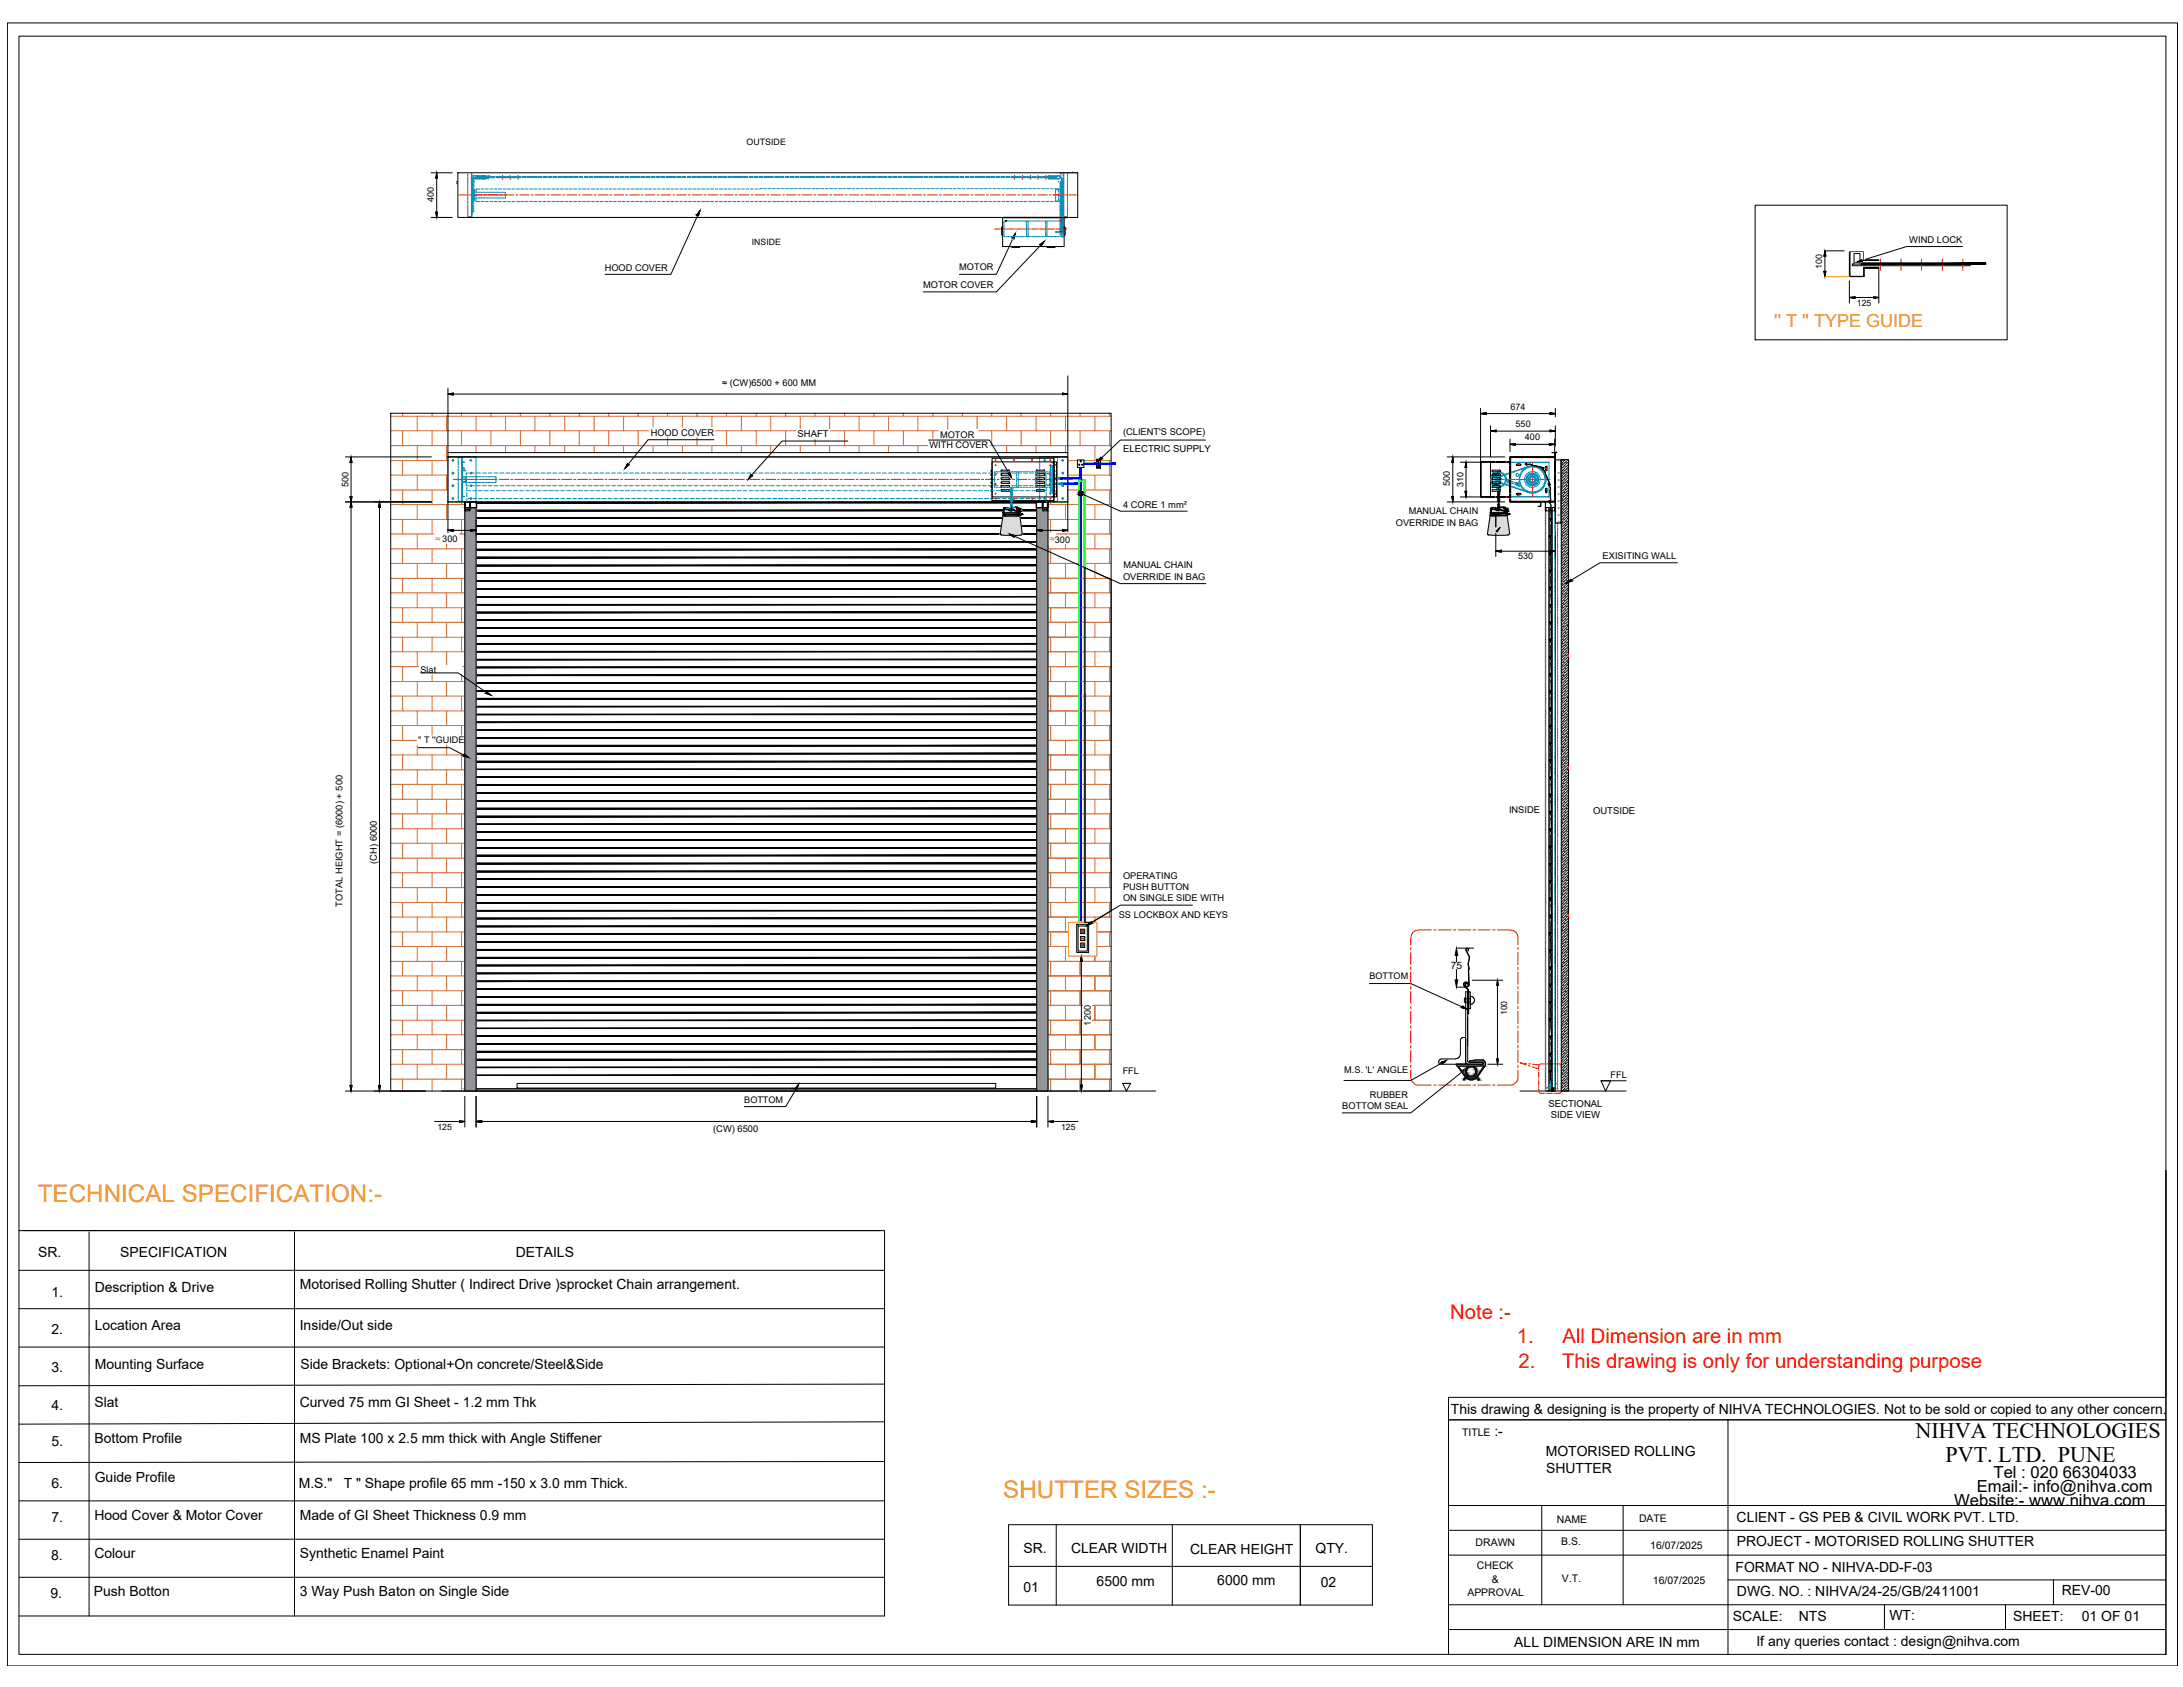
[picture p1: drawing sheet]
<svg xmlns="http://www.w3.org/2000/svg" width="279mm" height="216mm" viewBox="0 0 279 216" stroke-linecap="round" stroke-linejoin="round" font-family="sans-serif">
<defs><g id="words">
<g font-size="3.1" fill="#f8991e">
<text x="4.8" y="153.9">TECHNICAL SPECIFICATION:-</text>
<text x="128.4" y="191.7">SHUTTER SIZES :-</text>
</g>
<g font-size="2.8">
<text x="245.2" y="184.1">NIHVA TECHNOLOGIES</text>
<text x="249" y="187.1">PVT. LTD. PUNE</text>
</g>
<g font-size="2.6" fill="#f00">
<text x="185.6" y="168.8">Note :-</text>
<text x="194.2" y="171.9">1.</text>
<text x="200" y="171.9">All Dimension are in mm</text>
<text x="194.4" y="175.1">2.</text>
<text x="200" y="175.1">This drawing is only for understanding purpose</text>
</g>
<text font-size="2.3" fill="#f8991e" x="227.1" y="41.8">'' T '' TYPE GUIDE</text>
<g font-size="2.1">
<text x="253" y="190.9">Email:- info@nihva.com</text>
<text x="255.2" y="189.1">Tel : 020 66304033</text>
<text x="250.1" y="192.7">Website:- www.nihva.com</text>
</g>
<g font-size="1.8">
<text x="4.9" y="160.8">SR.</text>
<text x="15.4" y="160.9">SPECIFICATION</text>
<text x="66" y="160.8">DETAILS</text>
<text x="6.6" y="166">1.</text>
<text x="12.1" y="165.3">Description &amp; Drive</text>
<text x="38.4" y="164.9">Motorised Rolling Shutter ( Indirect Drive )sprocket Chain arrangement.</text>
<text x="6.6" y="170.7">2.</text>
<text x="12.1" y="170.2">Location Area</text>
<text x="38.4" y="170.2">Inside/Out side</text>
<text x="6.6" y="175.5">3.</text>
<text x="12.1" y="175.1">Mounting Surface</text>
<text x="38.5" y="175.1">Side Brackets: Optional+On concrete/Steel&amp;Side</text>
<text x="6.6" y="180.4">4.</text>
<text x="6.6" y="185.1">5.</text>
<text x="12.1" y="180">Slat</text>
<text x="12.1" y="184.7">Bottom Profile</text>
<text x="38.4" y="180">Curved 75 mm GI Sheet - 1.2 mm Thk</text>
<text x="38.4" y="184.7">MS Plate 100 x 2.5 mm thick with Angle Stiffener</text>
<text x="185.7" y="180.9">This drawing &amp; designing is the property of NIHVA TECHNOLOGIES. Not to be sold or copied to any other concern.</text>
<text x="191.3" y="183.8">:-</text>
<text x="6.6" y="190.4">6.</text>
<text x="12.1" y="189.6">Guide Profile</text>
<text x="38.2" y="190.4">M.S.&quot;</text>
<text x="44" y="190.4">T &quot; Shape profile 65 mm -150 x 3.0 mm Thick.</text>
<text x="197.8" y="186.4">MOTORISED ROLLING</text>
<text x="197.9" y="188.5">SHUTTER</text>
<text x="6.6" y="194.8">7.</text>
<text x="12.1" y="194.5">Hood Cover &amp; Motor Cover</text>
<text x="38.4" y="194.5">Made of GI Sheet Thickness 0.9 mm</text>
<text x="222.3" y="194.7">CLIENT - GS PEB &amp; CIVIL WORK PVT. LTD.</text>
<text x="222.3" y="197.9">PROJECT - MOTORISED ROLLING SHUTTER</text>
<text x="6.5" y="199.7">8.</text>
<text x="12.1" y="199.4">Colour</text>
<text x="38.4" y="199.4">Synthetic Enamel Paint</text>
<text x="131" y="198.7">SR.</text>
<text x="131" y="203.7">01</text>
<text x="137.1" y="198.7">CLEAR WIDTH</text>
<text x="140.3" y="203">6500 mm</text>
<text x="152.3" y="198.9">CLEAR HEIGHT</text>
<text x="155.8" y="202.8">6000 mm</text>
<text x="168.4" y="198.7">QTY.</text>
<text x="169.1" y="203.1">02</text>
<text x="222.1" y="201.1">FORMAT NO - NIHVA-DD-F-03</text>
<text x="6.5" y="204.6">9.</text>
<text x="12" y="204.3">Push Botton</text>
<text x="38.4" y="204.3">3 Way Push Baton on Single Side</text>
<text x="221.8" y="207.4">SCALE:</text>
<text x="222.3" y="204.3">DWG. NO. : NIHVA/24-25/GB/2411001</text>
<text x="230.2" y="207.4">NTS</text>
<text x="241.8" y="207.4">WT:</text>
<text x="257.7" y="207.4">SHEET:</text>
<text x="263.9" y="204.2">REV-00</text>
<text x="266.5" y="207.4">01 OF 01</text>
<text x="193.8" y="210.8">ALL DIMENSION ARE IN mm</text>
<text x="224.8" y="210.6">If any queries contact : design@nihva.com</text>
</g>
<g font-size="1.3">
<text x="185.7" y="124.1">75</text>
<text x="187.1" y="183.8">TITLE</text>
<text x="188.9" y="197.8">DRAWN</text>
<text x="199.3" y="194.9">NAME</text>
<text x="199.8" y="197.7">B.S.</text>
<text x="209.8" y="194.7">DATE</text>
<text x="189" y="200.8">CHECK</text>
<text x="190.9" y="202.6">&amp;</text>
<text x="199.9" y="202.4">V.T.</text>
<text x="211.2" y="198.2">16/07/2025</text>
<text x="211.6" y="202.7">16/07/2025</text>
<text x="187.8" y="204.3">APPROVAL</text>
</g>
<g font-size="1.2">
<text x="55.5" y="25.9" transform="rotate(-90 55.5 25.9)">400</text>
<text x="77.4" y="34.6">HOOD COVER</text>
<text x="122.8" y="34.6">MOTOR</text>
<text x="244.4" y="31">WIND LOCK</text>
<text x="118.2" y="36.9">MOTOR COVER</text>
<text x="92.4" y="49.4">≈ (CW)6500 + 600 MM</text>
<text x="193.3" y="52.4">674</text>
<text x="83.3" y="55.8">HOOD COVER</text>
<text x="102.1" y="56">SHAFT</text>
<text x="119" y="57.4">WITH COVER</text>
<text x="120.3" y="56">MOTOR</text>
<text x="143.7" y="57.8">ELECTRIC SUPPLY</text>
<text x="143.7" y="55.7">(CLIENT'S SCOPE)</text>
<text x="194" y="54.7">550</text>
<text x="195.2" y="56.4">400</text>
<text x="44.6" y="62.3" transform="rotate(-90 44.6 62.3)">500</text>
<text x="143.7" y="65">4 CORE 1 mm²</text>
<text x="180.3" y="65.8">MANUAL CHAIN</text>
<text x="185.6" y="62.2" transform="rotate(-90 185.6 62.2)">500</text>
<text x="178.7" y="67.3">OVERRIDE IN BAG</text>
<text x="205.1" y="71.5">EXISITING WALL</text>
<text x="143.7" y="74.2">OVERRIDE IN BAG</text>
<text x="143.8" y="72.7">MANUAL CHAIN</text>
<text x="53.8" y="86.1">Slat</text>
<text x="53.5" y="95.1">'' T ''GUIDE</text>
<text x="193.1" y="104">INSIDE</text>
<text x="203.9" y="104.2">OUTSIDE</text>
<text x="48.2" y="110.5" transform="rotate(-90 48.2 110.5)">(CH) 6000</text>
<text x="143.7" y="112.5">OPERATING</text>
<text x="143.7" y="113.9">PUSH BUTTON</text>
<text x="43.8" y="116" transform="rotate(-90 43.8 116)">TOTAL HEIGHT = (6000) + 500</text>
<text x="143.2" y="117.5">SS LOCKBOX AND KEYS</text>
<text x="143.7" y="115.3">ON SINGLE SIDE WITH</text>
<text x="175.3" y="125.3">BOTTOM</text>
<text x="139.6" y="131.2" transform="rotate(-90 139.6 131.2)">1200</text>
<text x="143.7" y="137.5">FFL</text>
<text x="172.1" y="137.3">M.S. 'L' ANGLE</text>
<text x="206.1" y="138">FFL</text>
<text x="95.3" y="141.1">BOTTOM</text>
<text x="171.8" y="141.9">BOTTOM SEAL</text>
<text x="175.3" y="140.5">RUBBER</text>
<text x="198.2" y="141.7">SECTIONAL</text>
<text x="198.5" y="143.1">SIDE VIEW</text>
<text x="91.3" y="144.8">(CW) 6500</text>
</g>
<g font-size="1.2" fill="#f8991e">
<text x="55.7" y="69.4">≈ 300</text>
<text x="134.4" y="69.4">≈300</text>
</g>
<g font-size="1.1">
<text x="95.6" y="18.6">OUTSIDE</text>
<text x="96.2" y="31.3">INSIDE</text>
<text x="233.2" y="34.4" transform="rotate(-90 233.2 34.4)">100</text>
<text x="237.7" y="39.1">125</text>
<text x="187.3" y="62.3" transform="rotate(-90 187.3 62.3)">310</text>
<text x="194.3" y="71.6">530</text>
<text x="192.9" y="129.9" transform="rotate(-90 192.9 129.9)">100</text>
<text x="56" y="144.6">125</text>
<text x="135.8" y="144.6">125</text>
</g>
</g></defs>
<!-- layer: 0 -->
<g fill="none" stroke="#008ab8" stroke-width=".13">
<path d="M59.9 22.3v.1M59.9 22.5v.1M59.9 22.7v.1M59.9 22.8v.2M59.9 23v.2M59.9 23.2v.1M59.9 23.4v.1M59.9 23.6v.1M59.9 23.8v.1M59.9 24v.1M59.9 24.1v.2M59.9 24.3v.2"/>
<path d="M59.9 24.5v.2M59.9 24.7v.2M59.9 24.9v.1M59.9 25.1v.1M59.9 25.3v.1M59.9 25.5v.1M59.9 25.7v.1M59.9 25.8v.2M59.9 26v.1M59.9 26.2v.1M59.9 26.4v.2M59.9 26.6v.1"/>
<path d="M59.9 26.8v.1M59.9 27v.1M59.9 27.1v.2M59.9 27.4v.1M59.9 27.5v.2M60 27.7h-.1v.1h.1M60 27.7h.2M60 27.8h.2M60.3 27.7v.1M60.3 23.6l.2 .1M60.3 22.2v.2M60.3 22.5v.1"/>
<path d="M60.3 22.6v.4M60.3 23v.3M60.3 23.4v.1M60.3 23.6v.1M60.3 23.8v.1M60.3 24v.1M60.3 24.1v.2M60.3 24.3v.2M60.3 24.5v.2M60.3 24.7v.2M60.3 24.9v.1M60.3 25.1v.1"/>
<path d="M60.3 25.3v.1M60.3 25.5v.1M60.3 25.7v.1M60.3 25.8v.2M60.3 26v.1M60.3 26.2v.1M60.3 26.4v.2M60.3 26.6v.1M60.3 26.8v.1M60.3 27v.1M60.3 27.1v.2M60.3 27.4v.1"/>
<path d="M60.3 27.5v.2M60.4 25.3h.2M60.4 24.6h.2M60.4 22.3v.1M60.4 22.5v.1M60.4 22.7v.1M60.4 23v.2M60.4 23.2v.1M60.4 23.4v.1M60.4 23.6v.1M60.4 23.8v.1M60.4 24v.1"/>
<path d="M60.4 24.1v.2h.1M60.4 24.9v.1M60.4 25.1v.1h.1M60.4 25.3v.1h.1M60.4 25.5v.1h.1M60.4 25.8v.2M60.4 26v.1M60.4 26.2v.1M60.4 26.4v.2M60.4 26.6v.1M60.4 26.8v.1M60.4 27v.1h.1"/>
<path d="M60.4 27.1v.2M60.4 27.4v.1M60.4 27.5v.2M60.4 27.7v.1h-.1M60.4 25.5h.1M60.5 22.8v.2M60.5 23v.2M60.5 23.2v.1M60.5 23.4v.1M60.5 23.6v.1M60.5 23.8v.1M60.5 24v.1"/>
<path d="M60.5 24.1v.2M60.5 24.3v.2M60.5 24.5v.2M60.5 24.7v.2M60.5 24.9v.1M60.5 25.1v.1M60.5 25.3v.1M60.5 25.5v.1M60.5 25.7v.1M60.5 25.8v.2M60.5 26v.1M60.5 26.2v.1"/>
<path d="M60.5 26.4v.2M60.5 26.6v.1M60.5 26.8v.1M60.5 27v.1M60.5 22.8h-.1v.2M60.5 24.3h-.1v.2h.1M60.5 24.5h-.1v.2M60.5 24.7h-.1v.2M60.5 25.7h-.1v.1M60.6 24.9v.1zM60.6 23.7h.1M60.6 22.8v.2"/>
<path d="M60.6 25.2h.1M60.6 24.3h.1M60.6 24.3h.1v.1M60.6 24.7h.1M60.6 25.5h.1M60.6 24.5h.1M60.6 24.9h.1M60.6 25.2v.1h.1v-.1M60.6 24.7v-.1h.1v.1M60.6 24.3v.1M60.6 24.4v.2M60.6 24.8v.1"/>
<path d="M60.6 25v.1M60.6 25.4v.1M60.6 25.6v.1M60.6 24.5h.2h-.2M60.6 27v.1M60.6 25.5v.1M60.6 23v.2M60.6 23.2v.1M60.6 23.4v.1M60.6 23.6v.1M60.6 23.8v.1M60.6 24v.1"/>
<path d="M60.6 24.1v.2M60.6 24.3v.2M60.6 24.5v.2M60.6 24.7v.2M60.6 24.9v.1M60.6 25.1v.1M60.6 25.3v.1M60.6 25.7v.1M60.6 25.8v.2M60.6 26v.1M60.6 26.2v.1M60.6 26.4v.2"/>
<path d="M60.6 26.6v.1M60.6 26.8v.1M60.7 23.3h.1M60.7 25.4v.1l.1-.1h-.2M60.7 25.6v.1h-.1M60.7 24.4v.2M60.7 24.8v.1M60.7 25v.1M60.7 22.5l-.1 .1 .1 .2M60.7 22.5a.19 .19 0 0 0-.1 .1 .19 .19 0 0 0 .2 .2h1.4M60.8 22.5h1.4h-1.4M60.8 25.3h.2"/>
<path d="M60.8 24.6h.2M60.9 24.8v.4M60.9 25.4v.4h.5M61 22.5v.2M61 22.7h-.1h.1M61 22.6h.4l-.4 .1zM61 22.7l.4-.1v.1zM61.1 25.3h.1M61.1 24.6h.1M61.1 22.7h.1M61.3 22.7h.1M61.3 22.5v.2h.1"/>
<path d="M61.3 25.3h.1M61.3 24.6h.1M61.4 24.2h-.5v.4M61.4 25.3h.2M61.4 24.6h.2M61.5 22.7h.1M61.6 24.2h.3M61.6 25.8h.3M61.6 22.6h.4l-.4 .1zM61.6 22.7l.4-.1v.1zM61.6 25.3h.1M61.6 24.6h.1"/>
<path d="M61.7 22.7h.1M61.7 22.9h.1M61.8 25.3h.1M61.8 24.6h.1M61.9 22.9h.2M61.9 22.7h.1M62 25.3h.1M62 24.6h.1M62 22.7h.2M62.1 22.8h.1l-.1 .1M62.1 24.2h.4M62.1 25.8h.4"/>
<path d="M62.2 22.9h-1.4h1.4M62.2 25.3h.1M62.2 24.6h.1M62.2 22.7h.1M62.3 22.6h.4l-.4 .1zM62.3 22.7l.4-.1v.1zM62.3 22.9h.1M62.4 25.3h.1M62.4 24.6h.1M62.4 22.9h.1M62.4 22.5h.1M62.4 22.8h.1"/>
<path d="M62.4 22.7h.1M62.6 22.7h.1M62.6 25.3h.1M62.6 24.6h.1M62.6 22.5h.1M62.7 24.2h.4M62.7 25.8h.4M62.8 25.3h.1M62.8 24.6h.1M62.8 22.7h.1M62.9 22.6h.4l-.4 .1zM62.9 22.7l.4-.1v.1z"/>
<path d="M62.9 25.3h.2M62.9 24.6h.2M63 22.7h.1M63.1 22.7h.2M63.1 25.3h.2M63.1 24.6h.2M63.3 24.2h.3M63.3 25.8h.3M63.3 25.3h.2M63.3 24.6h.2M63.5 25.3h.1M63.5 24.6h.1"/>
<path d="M63.6 22.7h.1M63.6 22.6h.4l-.4 .1zM63.6 22.7l.4-.1v.1zM63.7 25.3h.1M63.7 24.6h.1M63.7 22.7h.2M63.8 24.2h.4M63.8 25.8h.4M63.9 25.3h.1M63.9 24.6h.1M63.9 22.7h.1M64.1 25.3h.1"/>
<path d="M64.1 24.6h.1M64.1 22.7h.1M64.2 22.6h.5l-.5 .1zM64.2 22.7l.5-.1v.1zM64.3 25.3h.1M64.3 24.6h.1M64.3 22.7h.1M64.4 24.2h.4M64.4 25.8h.4M64.4 25.3h.2M64.4 24.6h.2M64.5 22.7h.1"/>
<path d="M64.7 22.7h.1M64.7 24.6v.1M64.7 24.8v.1M64.7 25v.1M64.7 25.2v.1M64.9 22.7h.1M64.9 22.6h.4l-.4 .1zM64.9 22.7l.4-.1v.1zM65 24.2h.3M65 25.8h.3M65 22.7h.2M65.2 22.7h.2"/>
<path d="M65.4 22.7h.1M65.5 22.6h.5l-.5 .1zM65.5 22.7l.5-.1v.1zM65.5 24.2h.4M65.5 25.8h.4M65.6 22.7h.2M65.8 22.7h.1M66 22.7h.1M66.1 24.2h.4M66.1 25.8h.4M66.2 22.7h.1M66.2 22.6h.4l-.4 .1z"/>
<path d="M66.2 22.7l.4-.1v.1zM66.4 22.7h.1M66.6 22.7h.1M66.6 24.2h.4M66.6 25.8h.4M66.9 22.6h.4l-.4 .1zM66.9 22.7l.4-.1v.1zM67.2 24.2h.4M67.2 25.8h.4M67.5 22.6h.5l-.5 .1zM67.5 22.7l.5-.1v.1zM67.8 24.2h.4"/>
<path d="M67.8 25.8h.4M68.2 22.6h.4l-.4 .1zM68.2 22.7l.4-.1v.1zM68.3 24.2h.4M68.3 25.8h.4M68.8 22.6h.5l-.5 .1zM68.8 22.7l.5-.1v.1zM68.9 24.2h.4M68.9 25.8h.4M69.5 24.2h.4M69.5 25.8h.4M69.5 22.6h.4l-.4 .1z"/>
<path d="M69.5 22.7l.4-.1v.1zM70 24.2h.4M70 25.8h.4M70.2 22.6h.4l-.4 .1zM70.2 22.7l.4-.1v.1zM70.6 24.2h.4M70.6 25.8h.4M70.8 22.6h.5l-.5 .1zM70.8 22.7l.5-.1v.1zM71.2 24.2h.4M71.2 25.8h.4M71.5 22.6h.4l-.4 .1z"/>
<path d="M71.5 22.7l.4-.1v.1zM71.7 24.2h.4M71.7 25.8h.4M72.2 22.6h.4l-.4 .1zM72.2 22.7l.4-.1v.1zM72.3 24.2h.4M72.3 25.8h.4M72.8 22.6h.5l-.5 .1zM72.8 22.7l.5-.1v.1zM72.9 24.2h.4M72.9 25.8h.4M73.4 24.2h.4"/>
<path d="M73.4 25.8h.4M73.5 22.6h.4l-.4 .1zM73.5 22.7l.4-.1v.1zM74 24.2h.4M74 25.8h.4M74.1 22.6h.5l-.5 .1zM74.1 22.7l.5-.1v.1zM74.6 24.2h.3M74.6 25.8h.3M74.8 22.6h.4l-.4 .1zM74.8 22.7l.4-.1v.1zM75.1 24.2h.4"/>
<path d="M75.1 25.8h.4M75.5 22.6h.4l-.4 .1zM75.5 22.7l.4-.1v.1zM75.7 24.2h.4M75.7 25.8h.4M76.1 22.6h.5l-.5 .1zM76.1 22.7l.5-.1v.1zM76.3 24.2h.3M76.3 25.8h.3M76.8 22.6h.4l-.4 .1zM76.8 22.7l.4-.1v.1zM76.8 24.2h.4"/>
<path d="M76.8 25.8h.4M77.4 24.2h.4M77.4 25.8h.4M77.4 22.6h.5l-.5 .1zM77.4 22.7l.5-.1v.1zM77.9 24.2h.4M77.9 25.8h.4M78.1 22.6h.4l-.4 .1zM78.1 22.7l.4-.1v.1zM78.5 24.2h.4M78.5 25.8h.4M78.8 22.6h.4l-.4 .1z"/>
<path d="M78.8 22.7l.4-.1v.1zM79.1 24.2h.4M79.1 25.8h.4M79.4 22.6h.5l-.5 .1zM79.4 22.7l.5-.1v.1zM79.6 24.2h.4M79.6 25.8h.4M80.1 22.6h.4l-.4 .1zM80.1 22.7l.4-.1v.1zM80.2 24.2h.4M80.2 25.8h.4M80.7 22.6h.5l-.5 .1z"/>
<path d="M80.7 22.7l.5-.1v.1zM80.8 24.2h.4M80.8 25.8h.4M81.3 24.2h.4M81.3 25.8h.4M81.4 22.6h.4l-.4 .1zM81.4 22.7l.4-.1v.1zM81.9 24.2h.4M81.9 25.8h.4M82.1 22.6h.4l-.4 .1zM82.1 22.7l.4-.1v.1zM82.5 24.2h.4"/>
<path d="M82.5 25.8h.4M82.7 22.6h.5l-.5 .1zM82.7 22.7l.5-.1v.1zM83 24.2h.4M83 25.8h.4M83.4 22.6h.4l-.4 .1zM83.4 22.7l.4-.1v.1zM83.6 24.2h.4M83.6 25.8h.4M84 22.6h.5l-.5 .1zM84 22.7l.5-.1v.1zM84.2 24.2h.3"/>
<path d="M84.2 25.8h.3M84.7 22.6h.4l-.4 .1zM84.7 22.7l.4-.1v.1zM84.7 24.2h.4M84.7 25.8h.4M85.3 22.6h.5l-.5 .1zM85.3 22.7l.5-.1v.1zM85.3 24.2h.4M85.3 25.8h.4M85.9 24.2h.3M85.9 25.8h.3M86 22.6h.5l-.5 .1z"/>
<path d="M86 22.7l.5-.1v.1zM86.4 24.2h.4M86.4 25.8h.4M86.7 22.6h.4l-.4 .1zM86.7 22.7l.4-.1v.1zM87 24.2h.3M87 25.8h.3M87.3 22.6h.4l-.4 .1zM87.3 22.7l.4-.1v.1zM87.6 24.2h.3M87.6 25.8h.3M88 22.6h.4l-.4 .1z"/>
<path d="M88 22.7l.4-.1v.1zM88.1 24.2h.4M88.1 25.8h.4M88.6 22.6h.5l-.5 .1zM88.6 22.7l.5-.1v.1zM88.7 24.2h.4M88.7 25.8h.4M89.3 24.2h.3M89.3 25.8h.3M89.3 22.6h.4l-.4 .1zM89.3 22.7l.4-.1v.1zM89.8 24.2h.4"/>
<path d="M89.8 25.8h.4M89.9 22.6h.5l-.5 .1zM89.9 22.7l.5-.1v.1zM90.4 24.2h.4M90.4 25.8h.4M90.6 22.6h.4l-.4 .1zM90.6 22.7l.4-.1v.1zM90.9 24.2h.4M90.9 25.8h.4M91.3 22.6h.4l-.4 .1zM91.3 22.7l.4-.1v.1zM91.5 24.2h.4"/>
<path d="M91.5 25.8h.4M91.9 22.6h.5l-.5 .1zM91.9 22.7l.5-.1v.1zM92.1 24.2h.4M92.1 25.8h.4M92.6 22.6h.4l-.4 .1zM92.6 22.7l.4-.1v.1zM92.6 24.2h.4M92.6 25.8h.4M93.2 24.2h.4M93.2 25.8h.4M93.2 22.6h.5l-.5 .1z"/>
<path d="M93.2 22.7l.5-.1v.1zM93.8 24.2h.4M93.8 25.8h.4M93.9 22.6h.5l-.5 .1zM93.9 22.7l.5-.1v.1zM94.3 24.2h.4M94.3 25.8h.4M94.5 22.6h.5l-.5 .1zM94.5 22.7l.5-.1v.1zM94.9 24.2h.4M94.9 25.8h.4M95.2 22.6h.4l-.4 .1z"/>
<path d="M95.2 22.7l.4-.1v.1zM95.5 24.2h.3M95.5 25.8h.3M95.9 22.6h.4l-.4 .1zM95.9 22.7l.4-.1v.1zM96 24.2h.4M96 25.8h.4M96.5 22.6h.5l-.5 .1zM96.5 22.7l.5-.1v.1zM96.6 24.2h.4M96.6 25.8h.4M97.2 25.8h.4"/>
<path d="M97.2 22.6h.4l-.4 .1zM97.2 22.7l.4-.1v.1zM97.6 24.1l-.4 .1M97.7 24.1h.4M97.7 25.8h.4M97.8 22.6h.5l-.5 .1zM97.8 22.7l.5-.1v.1zM98.3 24.1h.4M98.3 25.8h.4M98.5 22.6h.4l-.4 .1zM98.5 22.7l.4-.1v.1zM98.9 24.1h.3"/>
<path d="M98.9 25.8h.3M99.2 22.6h.4l-.4 .1zM99.2 22.7l.4-.1v.1zM99.4 24.1h.4M99.4 25.8h.4M99.8 22.6h.5l-.5 .1zM99.8 22.7l.5-.1v.1zM100 24.1h.4M100 25.8h.4M100.5 22.6h.4l-.4 .1zM100.5 22.7l.4-.1v.1zM100.6 24.1h.3"/>
<path d="M100.6 25.8h.3M101.1 24.1h.4M101.1 25.8h.4M101.1 22.6h.5l-.5 .1zM101.1 22.7l.5-.1v.1zM101.7 24.1h.3M101.7 25.8h.3M101.8 22.6h.4l-.4 .1zM101.8 22.7l.4-.1v.1zM102.2 24.1h.4M102.2 25.8h.4M102.5 22.6h.4l-.4 .1z"/>
<path d="M102.5 22.7l.4-.1v.1zM102.8 24.1h.4M102.8 25.8h.4M103.1 22.6h.5l-.5 .1zM103.1 22.7l.5-.1v.1zM103.3 24.1h.4M103.3 25.8h.4M103.8 22.6h.4l-.4 .1zM103.8 22.7l.4-.1v.1zM103.9 24.1h.4M103.9 25.8h.4M104.5 22.6h.4l-.4 .1z"/>
<path d="M104.5 22.7l.4-.1v.1zM104.5 24.1h.4M104.5 25.8h.4M105 24.1h.4M105 25.8h.4M105.1 22.6h.5l-.5 .1zM105.1 22.7l.5-.1v.1zM105.6 24.1h.4M105.6 25.8h.4M105.8 22.6h.4l-.4 .1zM105.8 22.7l.4-.1v.1zM106.2 24.1h.4"/>
<path d="M106.2 25.8h.4M106.4 22.6h.5l-.5 .1zM106.4 22.7l.5-.1v.1zM106.7 24.1h.4M106.7 25.8h.4M107.1 22.6h.4l-.4 .1zM107.1 22.7l.4-.1v.1zM107.3 24.1h.4M107.3 25.8h.4M107.8 22.6h.4l-.4 .1zM107.8 22.7l.4-.1v.1zM107.9 24.1h.4"/>
<path d="M107.9 25.8h.4M108.4 22.6h.5l-.5 .1zM108.4 22.7l.5-.1v.1zM108.5 24.1h.4M108.5 25.8h.4M109 24.1h.4M109 25.8h.4M109.1 22.6h.4l-.4 .1zM109.1 22.7l.4-.1v.1zM109.6 24.1h.4M109.6 25.8h.4M109.7 22.6h.5l-.5 .1z"/>
<path d="M109.7 22.7l.5-.1v.1zM110.2 24.1h.3M110.2 25.8h.3M110.4 22.6h.4l-.4 .1zM110.4 22.7l.4-.1v.1zM110.7 24.1h.4M110.7 25.8h.4M111.1 22.6h.4l-.4 .1zM111.1 22.7l.4-.1v.1zM111.3 24.1h.4M111.3 25.8h.4M111.7 22.6h.4l-.4 .1z"/>
<path d="M111.7 22.7l.4-.1v.1zM111.9 24.1h.3M111.9 25.8h.3M112.4 22.6h.4l-.4 .1zM112.4 22.7l.4-.1v.1zM112.4 24.1h.4M112.4 25.8h.4M113 24.1h.3M113 25.8h.3M113 22.6h.5l-.5 .1zM113 22.7l.5-.1v.1zM113.6 24.1h.3"/>
<path d="M113.6 25.8h.3M113.7 22.6h.4l-.4 .1zM113.7 22.7l.4-.1v.1zM114.1 24.1h.4M114.1 25.8h.4M114.3 22.6h.5l-.5 .1zM114.3 22.7l.5-.1v.1zM114.7 24.1h.3M114.7 25.8h.3M115 22.6h.4l-.4 .1zM115 22.7l.4-.1v.1zM115.2 24.1h.4"/>
<path d="M115.2 25.8h.4M115.7 22.6h.4l-.4 .1zM115.7 22.7l.4-.1v.1zM115.8 24.1h.4M115.8 25.8h.4M116.3 22.6h.5l-.5 .1zM116.3 22.7l.5-.1v.1zM116.3 24.1h.4M116.3 25.8h.4M116.9 24.1h.4M116.9 25.8h.4M117 22.6h.4l-.4 .1z"/>
<path d="M117 22.7l.4-.1v.1zM117.5 24.1h.4M117.5 25.8h.4M117.6 22.6h.5l-.5 .1zM117.6 22.7l.5-.1v.1zM118 24.1h.4M118 25.8h.4M118.3 22.6h.4l-.4 .1zM118.3 22.7l.4-.1v.1zM118.6 24.1h.4M118.6 25.8h.4M118.9 22.6h.5l-.5 .1z"/>
<path d="M118.9 22.7l.5-.1v.1zM119.2 24.1h.4M119.2 25.8h.4M119.6 22.6h.5l-.5 .1zM119.6 22.7l.5-.1v.1zM119.8 24.1h.3M119.8 25.8h.3M120.2 22.6h.5l-.5 .1zM120.2 22.7l.5-.1v.1zM120.3 24.1h.4M120.3 25.8h.4M120.9 24.1h.4"/>
<path d="M120.9 25.8h.4M120.9 22.6h.5l-.5 .1zM120.9 22.7l.5-.1v.1zM121.4 24.1h.4M121.4 25.8h.4M121.6 22.6h.4l-.4 .1zM121.6 22.7l.4-.1v.1zM122 24.1h.4M122 25.8h.4M122.2 22.6h.5l-.5 .1zM122.2 22.7l.5-.1v.1zM122.6 24.1h.4"/>
<path d="M122.6 25.8h.4M122.9 22.6h.4l-.4 .1zM122.9 22.7l.4-.1v.1zM123.2 24.1h.3M123.2 25.8h.3M123.6 22.6h.4l-.4 .1zM123.6 22.7l.4-.1v.1zM123.7 24.1h.4M123.7 25.8h.4M124.2 22.6h.4l-.4 .1zM124.2 22.7l.4-.1v.1zM124.3 24.1h.3"/>
<path d="M124.3 25.8h.3M124.8 24.1h.4M124.8 25.8h.4M124.9 22.6h.4l-.4 .1zM124.9 22.7l.4-.1v.1zM125.4 24.1h.4M125.4 25.8h.4M125.5 22.6h.5l-.5 .1zM125.5 22.7l.5-.1v.1zM126 24.1h.3M126 25.8h.3M126.2 22.6h.4l-.4 .1z"/>
<path d="M126.2 22.7l.4-.1v.1zM126.5 24.1h.4M126.5 25.8h.4M126.8 22.6h.5l-.5 .1zM126.8 22.7l.5-.1v.1zM127.1 24.1h.4M127.1 25.8h.4M127.5 22.6h.4l-.4 .1zM127.5 22.7l.4-.1v.1zM127.6 24.1h.4M127.6 25.8h.4M128.2 22.6h.4l-.4 .1z"/>
<path d="M128.2 22.7l.4-.1v.1zM128.2 24.1h.4M128.2 25.8h.4M128.5 30.2v.1h.1M128.5 28.5v.1M128.5 28.7v.1M128.5 28.8v.2M128.5 29v.1M128.5 29.2v.2M128.5 29.4v.1M128.5 29.6v.1M128.5 29.8v.1"/>
<path d="M128.5 30v.1M128.6 28.3h-.1v.1M128.7 30.3h.1M128.7 28.3h.1M128.8 24.1h.4M128.8 25.8h.4M128.8 22.6h.5l-.5 .1zM128.8 22.7l.5-.1v.1zM128.8 30.3h.2M128.8 28.3h.2M129 30.3h.2M129 28.3h.2"/>
<path d="M129.2 30.3h.1M129.2 28.3h.1M129.3 24.1h.4M129.3 25.8h.4M129.4 30.3h.2M129.4 28.3h.2M129.5 22.6h.4l-.4 .1zM129.5 22.7l.4-.1v.1zM129.6 22.7h-.1h.1M129.6 30.3h.1M129.6 28.3h.1M129.7 22.7h.1"/>
<path d="M129.8 30.3h.1M129.8 28.3h.1M129.9 22.7h.1M129.9 24.1h.4M129.9 25.8h.4M130 30.3h.1M130 28.3h.1M130.1 22.7h.1M130.1 22.6h.5l-.5 .1zM130.1 22.7l.5-.1v.1zM130.1 30.3h.2M130.1 28.3h.2"/>
<path d="M130.2 22.7h.2M130.4 30.3h.1M130.4 28.3h.1M130.4 22.7h.1M130.5 24.1h.4M130.5 25.8h.4M130.5 30.3h.2M130.5 28.3h.2M130.6 22.7h.1M130.7 30.3h.2M130.7 28.3h.2M130.8 22.7h.1"/>
<path d="M130.8 22.6h.4l-.4 .1zM130.8 22.7l.4-.1v.1zM130.9 30.3h.1M130.9 28.3h.1M131 22.7h.1M131 24.1h.4M131 25.8h.4M131.1 30.3h.1M131.1 28.3h.1M131.2 22.7h.1M131.3 30.3h.1M131.3 28.3h.1"/>
<path d="M131.4 22.7h.1M131.4 28.3v.1M131.4 28.5v.1M131.4 28.7v.1M131.4 28.8v.2M131.4 29v.1M131.4 29.2v.2M131.4 29.4v.1M131.4 29.6v.1M131.4 29.8v.1M131.4 30v.1M131.4 30.2v.1"/>
<path d="M131.5 22.6h.4l-.4 .1zM131.5 22.7l.4-.1v.1zM131.5 30.3h.1M131.5 28.3h.1M131.5 22.7h.2M131.6 28.3v.1M131.6 28.5v.1M131.6 28.7v.1M131.6 28.8v.2M131.6 29v.1M131.6 29.2v.2M131.6 29.4v.1"/>
<path d="M131.6 29.6v.1M131.6 29.8v.1M131.6 30v.1M131.6 30.2v.1M131.6 24.1h.4M131.6 25.8h.4M131.7 30.3h.1M131.7 28.3h.1M131.8 22.7h.1M131.9 30.3h.1M131.9 28.3h.1M131.9 22.7h.2"/>
<path d="M132.1 30.3h.1M132.1 28.3h.1M132.1 22.7h.1M132.1 22.6h.5l-.5 .1zM132.1 22.7l.5-.1v.1zM132.2 24.1h.4M132.2 25.8h.4M132.2 30.3h.1M132.2 28.3h.1M132.3 22.7h.1M132.4 30.3h.2M132.4 28.3h.2"/>
<path d="M132.5 22.7h.1M132.6 30.3h.1M132.6 28.3h.1M132.7 22.7h.1M132.7 24.1h.4M132.7 25.8h.4M132.8 22.6h.4l-.4 .1zM132.8 22.7l.4-.1v.1zM132.8 30.3h.1M132.8 28.3h.1M132.9 22.7h.1M133 30.3h.1"/>
<path d="M133 28.3h.1M133.1 22.7h.1M133.2 30.3h.1M133.2 28.3h.1M133.2 22.7h.2M133.3 24.1h.4M133.3 25.8h.4M133.4 30.3h.1M133.4 28.3h.1M133.4 22.6h.5l-.5 .1zM133.4 22.7l.5-.1v.1zM133.4 22.7h.2"/>
<path d="M133.6 30.3h.1M133.6 28.3h.1M133.6 22.7h.1M133.7 30.3h.2M133.7 28.3h.2M133.8 22.7h.1M133.8 28.3v.1M133.8 28.5v.1M133.8 28.7v.1M133.8 28.8v.2M133.8 29v.1M133.8 29.2v.2"/>
<path d="M133.8 29.4v.1M133.8 29.6v.1M133.8 29.8v.1M133.8 30v.1M133.8 30.2v.1M133.9 24.1h.4M133.9 25.8h.4M133.9 30.3h.1M133.9 28.3h.1M134 22.7h.1M134 28.3v.1M134 28.5v.1"/>
<path d="M134 28.7v.1M134 28.8v.2M134 29v.1M134 29.2v.2M134 29.4v.1M134 29.6v.1M134 29.8v.1M134 30v.1M134 30.2v.1M134.1 22.6h.4l-.4 .1zM134.1 22.7l.4-.1v.1zM134.1 30.3h.2"/>
<path d="M134.1 28.3h.2M134.2 22.8h1.4M134.2 22.7h.1M134.2 22.9h1.4h-1.4M134.3 22.8h-.1l.1 .1M134.3 30.3h.1M134.3 28.3h.1M134.4 22.7h.1M134.5 24.1h.3M134.5 25.8h.3M134.5 30.3h.1M134.5 28.3h.1"/>
<path d="M134.5 22.7h.2M134.7 30.3h.1M134.7 28.3h.1M134.8 22.6h.3l-.3 .1zM134.8 22.7l.3-.1v.1zM134.8 22.7h.1M134.9 30.3h.1M134.9 28.3h.1M134.9 22.7h.2M135 24.1h.5v.5M135.1 30.3h.1M135.1 28.3h.1"/>
<path d="M135.1 25.6v.1h.1M135.1 24.4v.2M135.1 24.6v.1M135.1 24.8v.1M135.1 25v.1M135.1 25.2v.1M135.1 25.4v.1M135.1 22.7h.1h-.1M135.1 22.6v.1M135.2 24.3h-.1v.1M135.3 30.3h.1M135.3 28.3h.1"/>
<path d="M135.3 29.6h-.2v.1h.2M135.3 24.3h.1M135.3 25.7h.1M135.4 29.6h.1M135.4 29.7h.1M135.4 30.3h.2M135.4 28.3h.2M135.5 25.3v.5h-.5M135.5 23.3h.1M135.5 24.8v.4M135.5 24.3h.5M135.5 25.7h.5"/>
<path d="M135.6 29.6h.1M135.6 22.5a.19 .19 0 0 1 .2 .1 .19 .19 0 0 1-.2 .2M135.6 22.5h-1.4h1.4l.1 .1-.1 .2M135.6 22.1h.1M135.7 22.1l.1 .1v.2M135.7 28.3v.3M135.7 29.4v.2h.1M135.7 30.2v.1M135.7 23.4h.1v.1h-.1M135.7 25.3v.1h.1M135.7 27.8h.1M135.7 28.8h.1"/>
<path d="M135.7 28.7h.1M135.7 28.5h.1M135.7 28.4h.1M135.7 28h.1M135.7 27.6v.1h.1M135.7 27.5h.1M135.7 27.4h.1M135.7 27.3h.1M135.7 26.7h.1M135.7 26.4v.2h.1M135.7 26.1h.1M135.7 26h.1"/>
<path d="M135.7 25.8h.1M135.7 24.9h.1M135.7 24.8h.1M135.7 24.4h.1M135.7 23.7h.1M135.7 25.5h.1M135.7 29.6v.1h-.1M135.7 29h.1M135.7 29.1h.1M135.7 29.3h.1M135.7 29.4h.1M135.7 23.4v.2"/>
<path d="M135.7 24.2v.1M135.7 24.4v.1M135.7 24.7v.2M135.7 24.9v.2M135.7 25.5v.1M135.7 25.7v.1M135.7 25.9v.1M135.7 26v.2M135.7 26.6v.2M135.7 27.2v.1M135.7 27.4v.1M135.7 27.7v.2"/>
<path d="M135.7 28v.1M135.7 28.7v.5M135.7 29.2v.3M135.7 29.8v.1M135.7 30v.1M135.8 29.6h.1M135.8 29.7h.1M135.8 22.1h.1M135.8 23.6v.1l-.1-.1M135.8 22.6v.1M135.8 22.8v.2M135.8 23v.1"/>
<path d="M135.8 23.2v.1M135.8 27h-.1v.1h.1M135.8 25.1h-.1v.1h.1M135.8 24.5h-.1v.2h.1M135.8 28.1h-.1v.2h.1M135.8 26.8h-.1v.1M135.8 26.3h-.1v.1h.1M135.8 24h-.1v.1h.1M135.8 23.8h-.1v.1M135.8 23.3h-.1M135.9 23v.2M135.9 23.2v.1"/>
<path d="M135.9 23.4v.2M135.9 23.6v.1M135.9 23.8v.1M135.9 24v.1M135.9 24.2v.1M135.9 24.4v.1M135.9 24.5v.2M135.9 24.7v.2M135.9 24.9v.2M135.9 25.1v.1M135.9 25.3v.1M135.9 25.5v.1"/>
<path d="M135.9 25.7v.1M135.9 25.9v.1M135.9 26v.2M135.9 26.3h.1M135.9 26.4v.2M135.9 26.6v.1M135.9 26.8v.1M135.9 27v.1M135.9 27.2v.1M135.9 27.4v.1M135.9 27.6v.1M135.9 27.7v.2"/>
<path d="M135.9 28v.1M135.9 28.1v.2M135.9 28.3v.1M135.9 28.5v.1M135.9 28.7v.1M135.9 28.9v.1M135.9 29.1v.1M135.9 29.3v.1M135.9 29.4v.2M135.9 29.6v.1M135.9 29.8v.1M135.9 30v.1"/>
<path d="M135.9 30.2v.1M135.9 23.8h.1v.1M135.9 24h.1v.1h-.1M135.9 24.5h.1v.2h-.1M135.9 25.1h.1v.1h-.1M135.9 26.3h.1v.1h-.1M135.9 26.8h.1v.1M135.9 27h.1v.1h-.1M135.9 28.1h.1v.2h-.1M135.9 29.3h.1v.1h-.1M135.9 27.8h.1M135.9 28.7h.1"/>
<path d="M135.9 28.5h.1M135.9 28.4h.1M135.9 28h.1M135.9 27.5h.1M135.9 27.4h.1M135.9 27.3h.1M135.9 26.7h.1M135.9 26.1h.1M135.9 26h.1M135.9 25.8h.1M135.9 24.9h.1M135.9 24.8h.1"/>
<path d="M135.9 24.4h.1M135.9 23.7h.1M135.9 23.5h.1M135.9 23.4h.1M135.9 23.3h.1M135.9 25.5h.1M135.9 29h.1M135.9 29.1h.1M135.9 22.9v.1M135.9 29.6h.2v.1h-.2M136 22.1h.1M136 23v.2"/>
<path d="M136 23.2v.1M136 23.4v.2M136 23.6v.1M136 24.2v.1M136 24.4v.1M136 24.7v.2M136 24.9v.2M136 25.3v.1h-.1M136 25.5v.1M136 25.7v.1M136 25.9v.1M136 26v.2"/>
<path d="M136 26.4v.2h-.1M136 26.6v.2M136 27.2v.1M136 27.4v.1M136 27.6v.1h-.1M136 27.7v.2M136 28v.1M136 28.3v.2M136 28.5v.1M136 28.7v.1h-.1M136 28.9v.1M136 29.1v.1"/>
<path d="M136 29.4v.2h-.1M136 29.6v.1M136 29.8v.1M136 30v.1M136 30.2v.1l.1-.1M136.1 22.9l-.1 .1M136.1 27.8h.2M136.1 22.1v.1M136.1 22.3v.1M136.1 22.5v.1M136.1 22.7v.1M136.1 22.8v.2"/>
<path d="M136.1 23v.2M136.1 23.2v.1M136.1 23.4v.2M136.1 23.6v.1M136.1 23.8v.1M136.1 24v.1M136.1 24.1v.4M136.1 24.5v.2M136.1 24.7v.2M136.1 24.9v.3M136.1 25.3v.1M136.1 25.5v.1"/>
<path d="M136.1 25.7v.1M136.1 25.8v.2M136.1 26v.2M136.1 26.2v.1M136.1 26.4v.2M136.1 26.6v.1M136.1 26.8v.1M136.1 27v.1M136.1 27.1v.2M136.1 27.4v.1M136.1 27.5v.2M136.1 27.7v.2"/>
<path d="M136.1 28v.1M136.1 28.1v.2M136.1 28.3v.1M136.1 28.5v.1M136.1 28.7v.1M136.1 28.9v.1M136.1 29.1v.1M136.1 29.3v.1M136.1 29.4v.2M136.1 29.8v.1M136.1 30v.1M136.2 22.3v.1"/>
<path d="M136.2 22.5v.1M136.2 22.7v.1M136.2 22.8v.2M136.2 23v.2M136.2 23.2v.1M136.2 23.4v.1M136.2 23.6v.1M136.2 23.8v.1M136.2 24v.1M136.2 24.1v.2M136.2 24.3v.2M136.2 24.5v.2"/>
<path d="M136.2 24.7v.2M136.2 24.9v.1M136.2 25.1v.1M136.2 25.3v.1M136.2 25.5v.1M136.2 25.7v.1M136.2 25.8v.2M136.2 26v.1M136.2 26.2v.1M136.2 26.4v.2M136.2 26.6v.1M136.2 26.8v.1"/>
<path d="M136.2 27v.1M136.2 27.1v.2M136.2 27.4v.1M136.2 27.5v.2M136.3 27.7h-.1v.1M136.3 22.1h-.1v.1M136.3 27.7h.2M136.3 27.8h.2M136.3 22.1h.2M136.5 27.7h.1l-.1 .1M136.5 22.1h.2M136.6 22.1v.1"/>
<path d="M136.6 22.3v.1M136.6 22.5v.1M136.6 22.7v.1M136.6 22.8v.2M136.6 23v.2M136.6 23.2v.1M136.6 23.4v.1M136.6 23.6v.1M136.6 23.8v.1M136.6 24v.1M136.6 24.1v.2M136.6 24.3v.2"/>
<path d="M136.6 24.5v.2M136.6 24.7v.2M136.6 24.9v.1M136.6 25.1v.1M136.6 25.3v.1M136.6 25.5v.1M136.6 25.7v.1M136.6 25.8v.2M136.6 26v.1M136.6 26.2v.1M136.6 26.4v.2M136.6 26.6v.1"/>
<path d="M136.6 26.8v.1M136.6 27v.1M136.6 27.1v.2M136.6 27.4v.1M136.6 27.5v.2M136.7 22.1h.2M136.9 22.1h.1M137.1 22.1h.1M137.3 22.1h.1M137.5 22.1h.1M137.7 22.1h.1M137.9 22v.1"/>
<path d="M57.3 58.6v.2M57.3 58.9v.1M57.3 59v.2M57.3 59.2v.2M57.3 59.4v.1M57.3 59.6v.1M57.3 59.8v.1M57.4 58.5l-.1 .1M57.5 58.5h.1M57.7 58.5h.1M57.8 58.5h.2M57.8 58.9h.3"/>
<path d="M57.9 58.9h.1M57.9 59h.2M58 58.8v.2M58 58.8l.1 .1M58 58.5h.1M58.2 58.5h.1M58.4 58.5h.1M58.6 58.5h.1h-.1v.1M58.6 58.6h.5M58.6 58.6v.2M58.6 58.9v.1M58.6 59v.2"/>
<path d="M58.6 59.2v.2M58.6 59.4v.1M58.6 59.6v.1M58.6 59.8v.1M58.8 58.5h.1M59.1 58.5h-.1h.1v.1l.1-.1v.1M59.1 58.6v.2M59.1 58.9v.1M59.1 59v.2M59.1 59.2v.2M59.1 59.4v.1M59.1 59.6v.1"/>
<path d="M59.1 59.8v.1M59.2 59v4.6h.1M59.2 58.5h.1M59.2 58.6v.2M59.2 58.9v.1M59.2 59.4v.1M59.2 59.6v.1M59.2 59.6h.1M59.2 59.9h.1M59.2 59.7v.2M59.2 60v.1M59.3 59.1l-.1 .1"/>
<path d="M59.3 59.9h.1M59.3 59.1l.1 .1h-.2v.1M59.3 58.5h.2M59.4 59.9h.1M59.4 59.9v.1M59.5 58.5h.2M59.7 58.5h.1M59.9 58.5h.1M60.1 58.5h.1M60.1 58.9h.3M60.2 58.9h.1M60.2 59h.1"/>
<path d="M60.3 58.5h.1M60.3 58.9v-.1v.2M60.5 58.5h.1M60.7 58.5h.1M60.8 58.5h.1v.1M60.9 58.6v.2M60.9 58.9v.1M60.9 59v.2M60.9 59.2v.2M60.9 59.4v.1M60.9 59.6v.1M60.9 59.8v.1"/>
<path d="M133.1 58.6v.2M133.1 58.9v.1M133.1 59v.2M133.1 59.2v.2M133.1 59.4v.1M133.1 59.6v.1M133.1 59.8v.1M133.2 58.5h-.1v.1M133.2 58.5h.1M133.4 58.5h.1M133.6 58.5h.1M133.7 59h.1"/>
<path d="M133.7 58.9h.1h-.2l.1-.1v.2M133.7 58.5h.2M134 58.5h.1M134.1 58.5h.2M134.3 58.5h.2M134.4 59.7v-.1h.4v.1M134.5 58.5h.2M134.5 59.8h-.1v.1h.1M134.6 59.8h.2v.1h-.2M134.7 59.2h-.1h.2v.2M134.7 59.2h.1v4.5M134.7 58.5h.1"/>
<path d="M134.8 59.4v.1M134.8 59.6v.1M134.8 59.8v.1M134.8 58.6v.2M134.8 58.9v.1M134.8 59v.2M134.9 58.5h.1h-.1v.1l-.1-.1v.1M134.9 58.6v.2M134.9 58.9v.1M134.9 59v.2M134.9 59.2v.2M134.9 59.4v.1"/>
<path d="M134.9 59.6v.1M134.9 59.8v.1M134.9 58.6h.5M135.1 58.5h.1M135.4 58.6v.2M135.4 58.9v.1M135.4 59v.2M135.4 59.2v.2M135.4 59.4v.1M135.4 59.6v.1M135.4 59.8v.1M135.4 58.5h-.1h.1v.1"/>
<path d="M135.5 58.5h.1M135.7 58.5h.1M135.8 58.5h.2M135.9 59h.2M136 58.8l-.1 .1h.2M136 58.5h.2M136 58.8v.2M136.2 58.5h.1M136.4 58.5h.1M136.6 58.5h.1v.1M136.7 58.6v.2M136.7 58.9v.1"/>
<path d="M136.7 59v.2M136.7 59.2v.2M136.7 59.4v.1M136.7 59.6v.1M136.7 59.8v.1M193.3 59.2h.1M193.4 59.2h.2M193.6 59.2h.1M193.8 59.2h.1M194 59.2h.1M194.2 59.2h.1M194.4 59.2h.1"/>
<path d="M194.5 59.2h.2M194.7 59.2h.2M194.8 60h-.1M195 59.2h.1M195 59.9l-.2 .1M195 60h-.1M195.1 59.2h.2M195.1 59.8l-.1 .1M195.2 59.9l-.2 .1M195.3 59.2h.1M195.3 59.8h-.1M195.4 59.8l-.1 .1"/>
<path d="M195.5 59.2h.1M195.5 59.7l-.1 .1M195.6 59.8h-.2M195.7 59.7h-.1M195.7 59.2h.1M195.8 59.7h-.1M195.8 59.2h.2M195.8 59.6l-.1 .1M195.8 59.7h.2M195.9 59.6h.2M196.1 59.7h.1M196.1 59.2h.1"/>
<path d="M196.1 59.6h.1M196.2 59.2h.2M196.2 59.7h.2M196.3 59.6h.1M196.4 59.2h.2M196.4 59.7h.2M196.5 59.7h.1M196.6 59.2h.2M196.6 59.7l.1 .1M196.7 59.7h.1M196.8 59.8l.1 .1M196.8 59.2h.1"/>
<path d="M196.9 59.7v.1M196.9 59.9l.2 .1M197 59.2h.1M197 59.8l.1 .1M197.2 60h.1M197.2 59.2h.1M197.4 59.2h.1M197.6 59.2h.1M197.8 59.2h.1M197.9 59.2h.2M198.1 59.2h.2v.1M198.1 59.2h.2"/>
<path d="M198.3 59.3v.2M198.3 59.5v.1M198.3 59.7v.1M198.3 59.9v.1M57.3 64.1v.1M57.3 60v.1M57.3 60.2v.1M57.3 60.4v.1M57.3 60.6v.1M57.3 60.7v.1M57.3 60.9v.2M57.3 61.1v.1"/>
<path d="M57.3 61.3v.1M57.3 61.5v.1M57.3 61.7v.1M57.3 61.9v.1M57.3 62v.2M57.3 62.2v.2M57.3 62.4v.1M57.3 62.6v.2M57.3 62.8v.1M57.3 63v.1M57.3 63.2v.1M57.3 63.4v.1"/>
<path d="M57.3 63.6v.1M57.3 63.8v.1M57.3 63.9v.2M57.5 64.2h.1M57.7 64.2h.1M57.8 64.2h.2M57.8 63.8h.3M57.8 60.6h.3M57.8 62.2h.3M57.9 63.7v.1M57.9 60.5v.1M57.9 62.1v.1"/>
<path d="M57.9 62.2h.2M58 60.4v.3M58 62v.3M58 63.7v.2M58 63.7l.1 .1M58 60.5l.1 .1M58 62.1l.1 .1M58 64.2h.1M58.1 63.9h-.2M58.1 60.6h-.2M58.2 64.2h.1M58.4 64.2h.1"/>
<path d="M58.6 64.1v.1h.1h-.1M58.6 64.1h.5M58.6 60v.1M58.6 60.2v.1M58.6 60.4v.1M58.6 60.6v.1M58.6 60.7v.1M58.6 60.9v.2M58.6 61.1v.1M58.6 61.3v.1M58.6 61.5v.1M58.6 61.7v.1"/>
<path d="M58.6 61.9v.1M58.6 62v.2M58.6 62.2v.2M58.6 62.4v.1M58.6 62.6v.2M58.6 62.8v.1M58.6 63v.1M58.6 63.2v.1M58.6 63.4v.1M58.6 63.6v.1M58.6 63.8v.1M58.6 63.9v.2"/>
<path d="M58.8 64.2h.1M59 64.2h.1v-.1l.1 .1M59.1 60v.1M59.1 60.2v.1M59.1 60.4v.1M59.1 60.6v.1M59.1 60.7v.1M59.1 60.9v.2M59.1 61.1v.1M59.1 61.3v.1M59.1 61.5v.1M59.1 61.7v.1"/>
<path d="M59.1 61.9v.1M59.1 62v.2M59.1 62.2v.2M59.1 62.4v.1M59.1 62.6v.2M59.1 62.8v.1M59.1 63v.1M59.1 63.2v.1M59.1 63.4v.1M59.1 63.6v.1M59.1 63.8v.1M59.1 63.9v.2"/>
<path d="M59.2 64.2h.1M59.2 63.6v.1M59.2 63.8v.1M59.2 63.9v.2M59.2 64.1v.1M59.2 61.7h.1M59.2 61h.1M59.2 60.9h.1M59.2 63.3h.1M59.2 60.2h.1M59.2 62.5h.1M59.2 63h.1"/>
<path d="M59.2 60.3h.1M59.2 61.1h.1M59.2 61.6h.1M59.2 63.3v.2h.2l-.1 .1M59.2 60.1v.2M59.2 60.3v.2M59.2 60.5v.1M59.2 60.7v.1M59.2 60.9v.1M59.2 61.1v.1M59.2 61.3v.1M59.2 61.4v.2"/>
<path d="M59.2 61.7v.1M59.2 61.8v.2M59.2 62v.2M59.2 62.2v.1M59.2 62.4v.1M59.2 62.6v.1M59.2 62.8v.1M59.2 63v.1M59.2 63.1v.2M59.3 64.2h.2M59.3 61.7h.2M59.3 61h.2"/>
<path d="M59.3 60.3h.2M59.4 60v.1M59.4 60.2v.1M59.4 61.1h.1M59.4 61.6h.1M59.5 60v.1M59.5 61.7h.2M59.5 61h.2M59.5 64.2h.2M59.5 61.1h.2v.5h-.2M59.5 60.2l.1 .1h-.1M59.6 61.1v.1"/>
<path d="M59.6 61.3v.1M59.6 61.5v.1M59.7 61.9v.3h.3M59.7 64.2h.1M59.7 62.4v.4M59.7 63v.6M59.7 63.8v.4M59.8 61.7h.1M59.8 61h.1M59.9 63.8h.5M59.9 62.8h.3M59.9 64.2h.1"/>
<path d="M60 60.6h-.3v.2M60 61.7h.1M60 61h.1M60.1 64.2h.1M60.1 60.6h.6M60.1 62.2h.6M60.2 61.7h.1M60.2 61h.1M60.2 63.7v.1M60.2 60.5v.1M60.2 62.1v.1M60.2 62.2h.1"/>
<path d="M60.3 60.5v.1M60.3 62.1v.1M60.3 64.2h.1M60.3 60.4v.3M60.3 62v.3M60.3 63.8v-.1v.2M60.3 63.9h-.1M60.3 60.6h-.1M60.3 61.7h.2M60.3 61h.2M60.5 64.2h.1M60.5 63.8h.5"/>
<path d="M60.5 62.8h.5M60.6 61.7h.1M60.6 61h.1M60.7 64.2h.1M60.7 61.7h.2M60.7 61h.2M60.9 64.1v.1h-.1M60.9 60v.1M60.9 60.2v.1M60.9 60.4v.1M60.9 60.6v.1M60.9 60.7v.1"/>
<path d="M60.9 60.9v.2M60.9 61.1v.1M60.9 61.3v.1M60.9 61.5v.1M60.9 61.7v.1M60.9 61.9v.1M60.9 62v.2M60.9 62.2v.2M60.9 62.4v.1M60.9 62.6v.2M60.9 62.8v.1M60.9 63v.1"/>
<path d="M60.9 63.2v.1M60.9 63.4v.1M60.9 63.6v.1M60.9 63.8v.1M60.9 63.9v.2M60.9 61.7h.2M60.9 61h.2M61 60.6h.5M61 62.2h.5M61.1 61.7h.2M61.1 61h.2M61.2 63.8h.5"/>
<path d="M61.2 62.8h.5M61.3 61.7h.1M61.3 61h.1M61.5 61.7h.1M61.5 61h.1M61.7 61.7h.1M61.7 61h.1M61.7 60.6h.5M61.7 62.2h.5M61.9 61.7h.1M61.9 61h.1M62 63.8h.5"/>
<path d="M62 62.8h.5M62.1 61.7h.1M62.1 61h.1M62.2 61.7h.2M62.2 61h.2M62.5 61.7h.1M62.5 61h.1M62.5 60.6h.5M62.5 62.2h.5M62.6 61.7h.2M62.6 61h.2M62.8 63.8h.5"/>
<path d="M62.8 62.8h.5M62.8 61.7h.1M62.8 61h.1M63 61.7h.1M63 61h.1M63.2 61.7h.1M63.2 61h.1M63.2 60.6h.5M63.2 62.2h.5M63.4 61h.1v.1M63.5 61.2v.2M63.5 61.4v.1"/>
<path d="M63.5 61.6v.1h-.1M63.5 63.8h.5M63.5 62.8h.5M64 60.6h.5M64 62.2h.5M64.2 63.8h.5M64.2 62.8h.5M64.7 60.6h.5M64.7 62.2h.5M65 63.8h.5M65 62.8h.5M65.5 60.6h.5"/>
<path d="M65.5 62.2h.5M65.8 63.8h.5M65.8 62.8h.5M66.2 60.6h.5M66.2 62.2h.5M66.5 63.8h.5M66.5 62.8h.5M67 60.6h.5M67 62.2h.5M67.3 63.8h.4M67.3 62.8h.4M67.7 60.6h.6"/>
<path d="M67.7 62.2h.6M68 63.8h.5M68 62.8h.5M68.5 60.6h.5M68.5 62.2h.5M68.8 63.8h.5M68.8 62.8h.5M69.2 60.6h.6M69.2 62.2h.6M69.5 63.8h.5M69.5 62.8h.5M70 60.6h.5"/>
<path d="M70 62.2h.5M70.2 63.8h.6M70.2 62.8h.6M70.8 60.6h.5M70.8 62.2h.5M71 63.8h.5M71 62.8h.5M71.5 60.6h.5M71.5 62.2h.5M71.8 63.8h.5M71.8 62.8h.5M72.3 60.6h.5"/>
<path d="M72.3 62.2h.5M72.5 63.8h.5M72.5 62.8h.5M73 60.6h.5M73 62.2h.5M73.3 63.8h.5M73.3 62.8h.5M73.8 60.6h.5M73.8 62.2h.5M74 63.8h.6M74 62.8h.6M74.5 60.6h.5"/>
<path d="M74.5 62.2h.5M74.8 63.8h.5M74.8 62.8h.5M75.3 60.6h.5M75.3 62.2h.5M75.5 63.8h.5M75.5 62.8h.5M76 60.6h.6M76 62.2h.6M76.3 63.8h.5M76.3 62.8h.5M76.8 60.6h.5"/>
<path d="M76.8 62.2h.5M77.1 63.8h.5M77.1 62.8h.5M77.5 60.6h.5M77.5 62.2h.5M77.8 63.8h.5M77.8 62.8h.5M78.3 60.6h.5M78.3 62.2h.5M78.6 63.8h.5M78.6 62.8h.5M79.1 60.6h.5"/>
<path d="M79.1 62.2h.5M79.3 63.8h.5M79.3 62.8h.5M79.8 60.6h.5M79.8 62.2h.5M80.1 63.8h.5M80.1 62.8h.5M80.5 60.6h.5M80.5 62.2h.5M80.8 63.8h.5M80.8 62.8h.5M81.3 60.6h.5"/>
<path d="M81.3 62.2h.5M81.5 63.8h.6M81.5 62.8h.6M82.1 60.6h.5M82.1 62.2h.5M82.3 63.8h.5M82.3 62.8h.5M82.8 60.6h.5M82.8 62.2h.5M83.1 63.8h.5M83.1 62.8h.5M83.5 60.6h.6"/>
<path d="M83.5 62.2h.6M83.8 63.8h.5M83.8 62.8h.5M84.3 60.6h.5M84.3 62.2h.5M84.6 63.8h.5M84.6 62.8h.5M85.1 60.6h.5M85.1 62.2h.5M85.3 63.8h.5M85.3 62.8h.5M85.8 60.6h.5"/>
<path d="M85.8 62.2h.5M86.1 63.8h.5M86.1 62.8h.5M86.6 60.6h.5M86.6 62.2h.5M86.8 63.8h.5M86.8 62.8h.5M87.3 60.6h.6M87.3 62.2h.6M87.6 63.8h.5M87.6 62.8h.5M88.1 60.6h.5"/>
<path d="M88.1 62.2h.5M88.4 63.8h.5M88.4 62.8h.5M88.8 60.6h.5M88.8 62.2h.5M89.1 63.8h.5M89.1 62.8h.5M89.6 60.6h.5M89.6 62.2h.5M89.8 63.8h.6M89.8 62.8h.6M90.4 60.6h.4"/>
<path d="M90.4 62.2h.4M90.6 63.8h.5M90.6 62.8h.5M91.1 60.6h.5M91.1 62.2h.5M91.4 63.8h.5M91.4 62.8h.5M91.8 60.6h.5M91.8 62.2h.5M92.1 63.8h.5M92.1 62.8h.5M92.6 60.6h.5"/>
<path d="M92.6 62.2h.5M92.9 63.8h.5M92.9 62.8h.5M93.4 60.6h.5M93.4 62.2h.5M93.6 63.8h.5M93.6 62.8h.5M94.1 60.6h.5M94.1 62.2h.5M94.4 63.8h.5M94.4 62.8h.5M94.8 60.6h.5"/>
<path d="M94.8 62.2h.5M95.1 63.8h.5M95.1 62.8h.5M95.6 60.6h.5M95.6 62.2h.5M95.9 63.8h.5M95.9 62.8h.5M96.4 60.6h.5M96.4 62.2h.5M96.6 63.8h.5M96.6 62.8h.5M97.1 60.6h.5"/>
<path d="M97.1 62.2h.5M97.4 63.8h.5M97.4 62.8h.5M97.9 60.6h.5M97.9 62.2h.5M98.1 63.8h.6M98.1 62.8h.6M98.6 60.6h.5M98.6 62.2h.5M98.9 63.8h.5M98.9 62.8h.5M99.4 60.6h.5"/>
<path d="M99.4 62.2h.5M99.6 63.8h.6M99.6 62.8h.6M100.1 60.6h.5M100.1 62.2h.5M100.4 63.8h.5M100.4 62.8h.5M100.9 60.6h.5M100.9 62.2h.5M101.1 63.8h.6M101.1 62.8h.6M101.7 60.6h.4"/>
<path d="M101.7 62.2h.4M101.9 63.8h.5M101.9 62.8h.5M102.4 60.6h.5M102.4 62.2h.5M102.7 63.8h.4M102.7 62.8h.4M103.1 60.6h.5M103.1 62.2h.5M103.4 63.8h.5M103.4 62.8h.5M103.9 60.6h.5"/>
<path d="M103.9 62.2h.5M104.2 63.8h.5M104.2 62.8h.5M104.7 60.6h.5M104.7 62.2h.5M104.9 63.8h.5M104.9 62.8h.5M105.4 60.6h.5M105.4 62.2h.5M105.7 63.8h.5M105.7 62.8h.5M106.1 60.6h.6"/>
<path d="M106.1 62.2h.6M106.4 63.8h.5M106.4 62.8h.5M106.9 60.6h.5M106.9 62.2h.5M107.2 63.8h.5M107.2 62.8h.5M107.7 60.6h.5M107.7 62.2h.5M107.9 63.8h.5M107.9 62.8h.5M108.4 60.6h.5"/>
<path d="M108.4 62.2h.5M108.7 63.8h.5M108.7 62.8h.5M109.2 60.6h.5M109.2 62.2h.5M109.4 63.8h.6M109.4 62.8h.6M109.9 60.6h.5M109.9 62.2h.5M110.2 63.8h.5M110.2 62.8h.5M110.7 60.6h.5"/>
<path d="M110.7 62.2h.5M110.9 63.8h.6M110.9 62.8h.6M111.4 60.6h.5M111.4 62.2h.5M111.7 63.8h.5M111.7 62.8h.5M112.2 60.6h.5M112.2 62.2h.5M112.5 63.8h.5M112.5 62.8h.5M112.9 60.6h.5"/>
<path d="M112.9 62.2h.5M113.2 63.8h.5M113.2 62.8h.5M113.7 60.6h.5M113.7 62.2h.5M114 63.8h.4M114 62.8h.4M114.4 60.6h.5M114.4 62.2h.5M114.7 63.8h.5M114.7 62.8h.5M115.2 60.6h.5"/>
<path d="M115.2 62.2h.5M115.5 63.8h.5M115.5 62.8h.5M116 60.6h.4M116 62.2h.4M116.2 63.8h.5M116.2 62.8h.5M116.7 60.6h.5M116.7 62.2h.5M117 63.8h.5M117 62.8h.5M117.4 60.6h.6"/>
<path d="M117.4 62.2h.6M117.7 63.8h.5M117.7 62.8h.5M118.2 60.6h.5M118.2 62.2h.5M118.5 63.8h.5M118.5 62.8h.5M119 60.6h.5M119 62.2h.5M119.2 63.8h.5M119.2 62.8h.5M119.7 60.6h.5"/>
<path d="M119.7 62.2h.5M120 63.8h.5M120 62.8h.5M120.5 60.6h.5M120.5 62.2h.5M120.7 63.8h.5M120.7 62.8h.5M121.2 60.6h.5M121.2 62.2h.5M121.5 63.8h.5M121.5 62.8h.5M122 60.6h.5"/>
<path d="M122 62.2h.5M122.2 63.8h.5M122.2 62.8h.5M122.7 60.6h.5M122.7 62.2h.5M123 63.8h.5M123 62.8h.5M123.5 60.6h.5M123.5 62.2h.5M123.8 63.8h.5M123.8 62.8h.5M124.2 60.6h.5"/>
<path d="M124.2 62.2h.5M124.5 63.8h.5M124.5 62.8h.5M125 60.6h.5M125 62.2h.5M125.2 63.8h.5M125.2 62.8h.5M125.7 60.6h.6M125.7 62.2h.6M126 63.8h.5M126 62.8h.5M126.5 60.6h.5"/>
<path d="M126.5 62.2h.5M126.8 63.8h.5M126.8 62.8h.5M127.2 60.6h.5M127.2 62.2h.5M127.3 62.2v.2h.1M127.3 60.7v.2M127.3 61.1v.2M127.3 61.4v.3M127.3 61.8v.2M127.4 60.4h-.1v.2M127.5 63.8h.5"/>
<path d="M127.5 60.4h.3M127.5 62.4h.3M127.5 62.8h.5M127.9 60.4h.3M127.9 62.4h.3M128 60.6h.5M128 62.2h.5M128.3 63.8h.5M128.3 60.4h.2M128.3 62.4h.2M128.3 62.8h.5M128.7 60.4h.2"/>
<path d="M128.7 62.4h.2M128.7 65h.2M128.7 60.6h.6M128.7 62.2h.6M129 65l.1 .1M129 65l.3 .1M129 63.8h.5M129 60.4h.3M129 62.4h.3M129 62.8h.5M129.3 62.4h.3v.4h-.3zM129.3 64.7l.1-.2v.1l.1-.1 .1 .1v.1"/>
<path d="M129.3 64.8l.1 .2M129.3 64l.1 .2v-.1l.1 .1 .1-.1v-.1M129.4 64.8v.2M129.4 64v.1M129.4 62.5l.1 .1M129.4 62.9h.2v.1v.3l-.1 .1M129.4 60.4h.2M129.4 62.4h.2M129.4 64.6v.1M129.4 65v-.1l.1 .1M129.4 63.8v.1M129.4 63.7l-.1 .2"/>
<path d="M129.4 62.5h.1M129.4 63v.3M129.4 62.9h-.1v.4l.1 .1M129.4 63.6v.2l.1-.2M129.4 63.5v-.2l.1 .2M129.4 62.8v.2l.1-.2M129.4 62.7v-.2l.1 .2M129.4 64.3v.1M129.4 65v.2M129.4 65.2v.1M129.5 64.6v.1M129.5 65.2v.2l-.1-.1"/>
<path d="M129.5 63.8v.1M129.5 63.7h-.1M129.5 63v.3M129.5 64.3v.1M129.5 65v.2M129.5 64.8v.2M129.5 64v.1M129.5 60.6h.5M129.5 62.2h.5M129.6 63.7v.2M129.6 64.8v.2h-.1M129.8 63.8h.5"/>
<path d="M129.8 60.4h.2M129.8 62.4h.2M129.8 62.8h.5M129.9 65l-.3 .1M129.9 64.9l-.4 .1M130.1 60.4v.2M130.1 60.7v.2M130.1 61.1v.2M130.1 61.4v.3M130.1 61.8v.2M130.1 62.2v.2M130.1 60.4h.3"/>
<path d="M130.1 62.4h.3M130.3 60.6h.5M130.3 62.2h.5M130.3 60.4v.2M130.3 60.7v.2M130.3 61.1v.2M130.3 61.4v.3M130.3 61.8v.2M130.3 62.2v.2M130.5 63.8h.5M130.5 60.4h.3M130.5 62.4h.3"/>
<path d="M130.5 62.8h.5M130.9 60.4h.3M130.9 62.4h.3M131 60.6h.5M131 62.2h.5M131.3 63.8h.5M131.3 60.4h.2M131.3 62.4h.2M131.3 62.8h.5M131.7 60.4h.2M131.7 62.4h.2M131.8 60.6h.5"/>
<path d="M131.8 62.2h.5M132.1 63.8h.4M132.1 60.4h.2M132.1 62.4h.2M132.1 62.8h.4M132.4 60.4h.3M132.4 62.4h.3M132.5 60.4v.2h.5M132.5 60.7v.2M132.5 61.1v.2M132.5 61.4v.3M132.5 61.8v.2"/>
<path d="M132.7 60.4v.2M132.7 60.7v.2M132.7 61.1v.2M132.7 61.4v.3M132.7 61.8v.2M132.7 62.2v.2M132.8 60.4h.3v.1M132.8 63.8h.5M132.8 62.8h.5M133 62.2h-.5v.2M133.1 60v.1M133.1 60.2v.1"/>
<path d="M133.1 60.6v.1M133.1 60.7v.1M133.1 60.9v.2M133.1 61.1v.1M133.1 61.3v.1M133.1 61.5v.1M133.1 61.7v.1M133.1 61.9v.1M133.1 62v.2M133.1 62.2v.2h-.3M133.1 62.4v.1M133.1 62.6v.2"/>
<path d="M133.1 62.8v.1M133.1 63v.1M133.1 63.2v.1M133.1 63.4v.1M133.1 63.6v.1M133.1 63.8v.1M133.1 63.9v.2M133.1 64.1v.1h.1M133.2 60.4h.2M133.2 62.4h.2M133.2 64.2h.1M133.3 60.6h.5"/>
<path d="M133.3 62.2h.5M133.4 64.2h.1M133.5 63.8h.4v.4h-.2M133.5 60.4h.3M133.5 62.4h.3M133.6 64.2h.1M133.6 63.8l.1-.1v.2M133.7 63.9h.1M133.7 60.6h.1M133.7 62.2h.1M133.7 60.5l-.1 .1M133.7 62.1l-.1 .1"/>
<path d="M133.7 60.4v.3M133.7 62v.3M133.7 63.7l.1 .1M133.7 60.5l.1 .1M133.7 62.1l.1 .1M133.9 60.8v.1M133.9 61v.1M133.9 61.2v.2M133.9 61.4v.1M133.9 61.6v.1M133.9 61.8v.1M133.9 61.9v.2h.1"/>
<path d="M133.9 63v.6M133.9 60.4h.3M134 64.2h.1M134 60.6h-.1v.2M134 60.6h.3v.2M134 60.6h.2M134 62.1h.2M134.1 64.2h.2M134.2 62.4h-.3v.4h-.4M134.2 60.6h.3M134.2 62.1h.3M134.3 60.4h.2"/>
<path d="M134.3 64.2h.2M134.3 61.9v.3h-.3M134.3 61.1v.5M134.4 60.4v2h-.1M134.4 60.9h.1M134.4 61.8h.1M134.4 63v.1h.1M134.4 60.2h.1M134.4 62.5h.1M134.4 60v.1h.1M134.4 60.2v.1M134.4 62.2v.2h.1"/>
<path d="M134.4 62.4v.1M134.4 62.6v.2M134.4 60.8h.1M134.4 61.9h.1M134.4 60.5h.1M134.4 61.1h.1M134.4 61.5h.1M134.4 61.2h.1M134.4 61.7h.1M134.4 62.2h.1M134.4 62.7h.1M134.5 64.2h.2"/>
<path d="M134.5 62.8h-.1v.1h.1M134.6 60.9h.2v.2h-.2M134.6 61.8h.2M134.6 60.2h.2M134.6 62.5h.2M134.6 60.6h.2M134.6 60.4h.2v.1M134.6 61.5h.2v.1M134.6 62.8h.2v.1h-.2M134.6 62.1h.2M134.6 60.8h.2M134.6 61.9h.2"/>
<path d="M134.6 60.5h.2M134.6 61.7h.2M134.6 62.2h.2M134.6 62.7h.2M134.7 64.2h.1M134.8 63v.1h-.2M134.8 60v.1h-.2M134.8 60.2v.1M134.8 60.6v.1M134.8 60.7v.1M134.8 61.1v.1h-.2M134.8 61.3v.1"/>
<path d="M134.8 61.7v.1M134.8 61.9v.1M134.8 62v.2M134.8 62.2v.2h-.2M134.8 62.4v.1M134.8 62.6v.2M134.8 63.4v.2h-.2h.1M134.8 60v.1M134.8 60.4v.1M134.8 60.9v.2M134.8 61.1v.1M134.8 61.5v.1"/>
<path d="M134.8 62.2v.2M134.8 62.8v.1M134.8 63v.1M134.8 63.2v.1M134.8 64.2l.1-.1v.1h.1M134.8 63.6h-.1M134.8 63.8v.1M134.8 63.9v.2M134.8 64.1v.1M134.9 60v.1M134.9 60.2v.1M134.9 60.4v.1"/>
<path d="M134.9 60.6v.1M134.9 60.7v.1M134.9 60.9v.2M134.9 61.1v.1M134.9 61.3v.1M134.9 61.5v.1M134.9 61.7v.1M134.9 61.9v.1M134.9 62v.2M134.9 62.2v.2M134.9 62.4v.1M134.9 62.6v.2"/>
<path d="M134.9 62.8v.1M134.9 63v.1M134.9 63.2v.1M134.9 63.4v.1M134.9 63.6v.1M134.9 63.8v.1M134.9 63.9v.2M134.9 64.1h.5M135 61.3l.2-.2v.2zM135 61.1h.2l-.2 .2zM135 62l.2-.1v.1zM135 61.9h.2l-.2 .1z"/>
<path d="M135 61.1v.2M135 61.9v.1M135.1 64.2h.1M135.4 64.1v.1h-.1h.1M135.4 61.3l.2-.2v.2zM135.4 61.1h.2l-.2 .2zM135.4 62l.2-.1v.1zM135.4 61.9h.2l-.2 .1zM135.4 60v.1M135.4 60.2v.1M135.4 60.4v.1M135.4 60.6v.1"/>
<path d="M135.4 60.7v.1M135.4 60.9v.2M135.4 61.1v.1M135.4 61.3v.1M135.4 61.5v.1M135.4 61.7v.1M135.4 61.9v.1M135.4 62v.2M135.4 62.2v.2M135.4 62.4v.1M135.4 62.6v.2M135.4 62.8v.1"/>
<path d="M135.4 63v.1M135.4 63.2v.1M135.4 63.4v.1M135.4 63.6v.1M135.4 63.8v.1M135.4 63.9v.2M135.5 64.2h.1M135.7 64.2h.1M135.7 61.3l.2-.2v.2zM135.7 61.1h.2l-.2 .2zM135.7 62l.2-.1v.1zM135.7 61.9h.2l-.2 .1z"/>
<path d="M135.8 64.2h.2M135.9 63.9h.2M135.9 60.6h.2M135.9 62.2h.2M136 63.7l-.1 .1h.2v-.1M136 60.5l-.1 .1h.2M136 62.1l-.1 .1h.2M136 64.2h.2M136 60.4v.3M136 62v.3M136 63.7v.2M136.1 60.5v.1"/>
<path d="M136.1 62.1v.1M136.2 64.2h.1M136.4 64.2h.1M136.7 64.1v.1h-.1h.1M136.7 60v.1M136.7 60.2v.1M136.7 60.4v.1M136.7 60.6v.1M136.7 60.7v.1M136.7 60.9v.2M136.7 61.1v.1M136.7 61.3v.1"/>
<path d="M136.7 61.5v.1M136.7 61.7v.1M136.7 61.9v.1M136.7 62v.2M136.7 62.2v.2M136.7 62.4v.1M136.7 62.6v.2M136.7 62.8v.1M136.7 63v.1M136.7 63.2v.1M136.7 63.4v.1M136.7 63.6v.1"/>
<path d="M136.7 63.8v.1M136.7 63.9v.2M190.8 61.2v.1M190.8 61.4v.1M190.8 61.6l.1 .1M190.9 61v.1M190.9 61.7v.1M190.9 61.3v.1M190.9 61.4l.1 .2M191 60.8l-.1 .1M191 61.9v.1M191 61.1v.1"/>
<path d="M191 61.6v.2M191 60.7v.1M191.1 62.1v.1M191.1 62l.1 .2h.2M191.1 60.8v.1M191.1 60.7l-.1 .1M191.1 60.9l-.1 .1M191.1 61.9v.1M191.1 60.7v.1M191.1 61.8v.1M191.1 60.5v.1M191.1 60.8l.3 .1"/>
<path d="M191.2 62.2h.2M191.2 61h.2M191.2 60.6h-.1M191.2 60.8h-.1M191.2 61.9l.1 .1M191.2 62.2h.1M191.3 60.6l-.1 .1M191.4 60.5h-.2M191.4 62.1h.1M191.4 62.2l.1 .1M191.4 61.7l-.2 .1M191.4 61.8l-.3 .1"/>
<path d="M191.4 60.6h-.3M191.4 60.4h.1M191.4 60.6h.1M191.4 61.7l.3 .1M191.4 61.8l.3 .1M191.4 61h.3M191.4 60.5h.3l-.1 .1M191.4 61.3v.1M191.4 60.6h.2M191.5 61.5v.1M191.5 62.2h.1M191.5 61.4l.1 .1"/>
<path d="M191.5 61.1l-.1 .1M191.6 60.6h.1M191.6 61.1h.1l.1-.1 .1 .1h.1v.1l.2 .1-.2 .1 .1 .2h-.1v.1l-.2-.1-.1 .1v-.1h-.2l.1-.2-.2-.1 .2-.1zM191.6 61.2l-.1 .2M191.6 61.7l.2 .1M191.6 62.3l.1 .1M191.6 61.6l.2 .1M191.6 62.6v.2h.2M191.6 60.4h.1M191.7 61.3l-.1 .1M191.7 61.4v.1M191.7 61.8l.1 .1"/>
<path d="M191.7 62.1l-.3 .1M191.7 60.5l.1 .1M191.7 60.8l-.3 .1M191.7 61.9v.1M191.7 60.7v.1M191.7 61l-.1 .1M191.7 61.2h.2l.1 .2-.1 .1h-.2zM191.7 62.5l.1 .1M191.7 60.5h.2M191.7 62.4h.2M191.8 62.1l-.1 .1M191.8 60.8l-.1 .1"/>
<path d="M191.8 61.2h-.1M191.8 61.6h.1M191.8 61.1h-.2M191.8 62.5h.1M191.8 62.4h-.2v.1M191.8 60.4h.1M191.8 62.2h-.4M191.8 61.9v.1M191.8 60.7v.1M191.8 61.1l.2 .1M191.8 62.4h.2v.1M191.9 62.2h.1"/>
<path d="M191.9 61.8h.1M191.9 61.7h.1M191.9 60.5h.1M191.9 60.9l-.1 .1M192 60.4h.1M192 61.2v.2M192 61.4v.1M192 62.6v.2h-.2M192 61l-.1 .1M192 61.8l.2 .1M192 61.7l.2 .1M192 62.3l-.1 .1"/>
<path d="M192.1 60.6h.1M192.1 60.4l.1 .1M192.1 60.8l-.1 .1M192.2 60.9l-.2 .1M192.2 62.2h-.2M192.2 61.8h.1M192.2 62.3h-.1M192.2 60.6l.2 .1M192.2 61.9h.2M192.3 60.8h-.1M192.3 60.5l.1 .1M192.3 60.9h-.1"/>
<path d="M192.3 62l-.1 .1M192.4 61.9h.1M192.4 62.2h-.2M192.4 61.9l.1 .1M192.4 60.8h.1M192.5 61.9l-.1 .1M192.5 60.8h-.2M192.5 60.6v.1M192.5 60.8h-.1M192.5 62.1l-.1 .1M192.5 60.9l.1 .1M192.6 61.8l-.1 .1"/>
<path d="M192.6 62h.1M192.6 61.9h.1M192.6 60.7l.1 .1M192.6 61.6v.1M192.6 60.7h-.1M192.6 61.9l-.1 .1M192.6 61.1v.1M192.7 61.4l-.1 .1M192.7 60.8h-.1M192.7 60.9l.1 .1M192.7 61.2v.2M192.7 61.8v.1"/>
<path d="M192.8 62h.1M192.8 62.1h.1M192.8 61.1v.1M192.8 61.2v.2M192.8 61.4v.1M192.8 61.6v.1M192.8 60.6l-.1 .1M192.9 61.5v.2M192.9 61.7l.1 .1M192.9 60.6h.1M192.9 60.7l-.1 .1M192.9 62l.1 .1"/>
<path d="M193 62.1l.1 .1M193 61.7h.1M193 61.8h.1M193 60.6l-.1 .1M193.1 61.6h.1M193.1 61.4l-.1 .1M193.1 61.4l.1 .1M193.1 60.6h.1M193.1 62.1l.1 .1M193.1 62.2h.1M193.2 61.6h-.2M193.2 61.8h.1"/>
<path d="M193.2 60.5l-.1 .1M193.2 61.6h.2M193.3 61.5v.1M193.3 63.6h.1M193.3 62.2h.1M193.3 62.2l.1 .1M193.4 60.5h-.2M193.4 61.8h.1M193.4 60.5l-.1 .1M193.4 63.6h.2M193.4 62.2h.2M193.4 61.6l.2 .1"/>
<path d="M193.5 62.3l.1 .1M193.5 60.4h-.1M193.6 60.5h-.2M193.6 61.9h.1M193.6 63.6h.1M193.6 61.7h.1M193.6 62.4h.2M193.6 62.3h.2M193.6 60.4h.2M193.7 60.3l-.1 .1M193.7 61.9h.2M193.8 63.6h.1"/>
<path d="M193.8 62.3l.1 .1M193.8 61.7l.1 .1M193.9 62.4l.1 .1M193.9 60.3h-.1M193.9 62l.2 .1M193.9 60.3l-.1 .1M194 63.6h.1M194 60.3h.1M194 62.4l.1 .1M194 60.8l.1 .1M194 61.9l.1 .1M194 62.5h.1"/>
<path d="M194.1 61.9v.1M194.1 60.2l-.2 .1M194.1 60.6l-.1 .1M194.1 60.9l.1 .1M194.1 61.8l-.1 .1M194.1 62.1h.1M194.2 60.6h.1M194.2 61.8h.1M194.2 61.8l-.1 .1M194.2 61.7l-.2 .1M194.2 63.6h.1M194.2 62.5l.1 .1"/>
<path d="M194.2 62.5h.1M194.2 61.7l.2 .2M194.2 61.8l.1 .1M194.2 62.1l.3 .1M194.2 60.2h-.1M194.3 60.2l-.1 .1M194.3 60.7l.1 .1M194.3 62h-.1M194.4 60.8l-.1 .1M194.4 62l-.1 .1M194.4 61.8l.1 .4M194.4 63.6h.1"/>
<path d="M194.4 62.6l.1 .1M194.4 62.5l.1 .1M194.5 60.1h-.2M194.5 60.2h-.1M194.5 63.6h.2M194.5 62.7h.2M194.5 62.6h.1M194.6 60l-.1 .1M194.6 60.1h-.1M194.7 62.6l.1 .1M194.7 63.6h.2M194.7 62.8h.1"/>
<path d="M194.8 60l-.1 .1M194.9 60.1l.1 .1v-.2h.2l.1-.2 .1 .1v-.2l.2 .1v-.1l.2 .1 .1-.2 .1 .1 .1-.1 .2 .1 .1-.1v.2l.2-.1 .1 .1 .1-.1v.2l.2-.1v.2h.2v.2l.2-.1-.1 .2h.2v.2h.2l-.1 .2h.2l-.1 .2h.1l-.1 .2 .2 .1-.1 .1 .1 .1-.1 .1v.2h-.1l.1 .2h-.2l.1 .2h-.2l.1 .2h-.2l.1 .2h-.3l.1 .2-.2-.1v.2h-.2v.1l-.2-.1v.2l-.2-.1v.2l-.1-.1-.1 .1-.2-.1-.1 .1-.2-.1v.1l-.1-.2-.1 .1-.1-.2-.2 .1v-.1h-.2l.1-.2-.2 .1v-.2h-.2v-.2h-.1v-.1l-.2-.1 .1-.2h-.1l.1-.2h-.2l.1-.1-.1-.2 .1-.1-.1-.1 .1-.1v-.2h.1l-.1-.2h.2l-.1-.2h.2l-.1-.2h.2zM194.9 62.7l.1 .1M194.9 62.8h.1M195 63.6h.1M195 62.8h.2M195.1 62.8l.1 .1M195.1 61.2v.1M195.1 61.4v.1M195.1 63.6h.2M195.1 61.6l.1 .1M195.2 61v.1"/>
<path d="M195.2 61.7l.1 .1M195.3 60.8l-.1 .1M195.3 62.9l.1 .1M195.3 62.8l.1 .1M195.3 61.9v.1M195.3 61.3v.2M195.3 63.6h.1M195.3 61.1v.1M195.3 61.5v.1M195.3 61.2v.1M195.3 61.6l.1 .1M195.4 60.7l-.1 .1"/>
<path d="M195.4 61.1h.1M195.4 61.7h.1M195.4 62l.1 .1M195.4 61.8l.2 .2M195.4 61.2v.1M195.4 61.4v.1M195.4 61.4l.1 .2M195.4 61h.1M195.4 61.6l.1 .1M195.4 61.3v.1M195.4 62.9l.2 .1M195.5 61.1v.1"/>
<path d="M195.5 60.9h-.1M195.5 63h.1M195.5 61.6l.1 .2M195.5 60.6h-.1M195.5 63.6h.1M195.5 60.8h.1M195.5 61.7l.2 .2M195.5 62.2h.1M195.6 60.8h.1M195.6 60.9l-.1 .2M195.6 61.3v.1M195.6 61.3l.1 .3"/>
<path d="M195.6 61.9l.2 .1M195.6 61.5l.1 .1M195.6 60.7h.1M195.7 60.5h-.1M195.7 63.6h.1M195.7 62v.1M195.7 63l.1 .1M195.7 63h.1M195.7 62.2l.1 .1M195.7 61.1l-.1 .1 .1-.1M195.7 61.6l.1 .1h-.1M195.7 60.8l-.1 .1"/>
<path d="M195.8 60.6l-.1 .1M195.8 61.4v.1M195.8 62.1h.1M195.8 60.7l-.2 .1M195.8 61l-.1 .1 .1-.1M195.8 61.6l.1 .1M195.8 62h.2M195.8 61.2v.1M195.8 61.8h.1zM195.8 61.3v.1M195.8 61.4v.2M195.8 60.4h-.1"/>
<path d="M195.8 63.6h.2M195.8 63.1h.2M195.8 62.1l.1 .1M195.8 63h.2M195.8 62.3l.2 .1M195.9 60.7l-.1 .1M195.9 60.7h-.1M195.9 62l.2 .1M195.9 61.1l-.1 .1M195.9 61.6l.1 .1M195.9 61l-.1 .1M195.9 61.7h.2"/>
<path d="M195.9 62.2h.2M195.9 60.4h.1M196 60.7h.1M196 61h.3v-.1l.2 .1M196 60.9h-.2l.3 .1M196 61.8l.1 .1M196.1 60.8h.1M196.1 61l-.1 .1M196.1 62h.1M196.1 63h.1M196.1 63.6h.1M196.1 63.1h.1"/>
<path d="M196.1 62.4h.1M196.1 61.7h-.1l-.1 .1M196.1 60.4h.1M196.1 60.6h-.3M196.1 62.2h.1M196.1 60.6h.2M196.1 60.6l-.1 .1M196.1 61l.2 .1M196.1 60.7h.2M196.2 61h.1M196.2 60.6l.1 .1M196.2 62.2h.2"/>
<path d="M196.2 60.8l.2 .1M196.2 61.7h-.1M196.2 63.6h.2M196.2 63.1h.2M196.2 63h.2M196.3 61.7h-.2h.2v.1h.1M196.3 60.4h.1M196.3 61.8l-.1 .1M196.3 61.1l.1 .1M196.3 60.6h.2M196.4 61.6l-.1 .1M196.4 61.1v.1"/>
<path d="M196.4 62.3l-.2 .1M196.4 62l-.3 .1M196.4 62.1h.1M196.4 61.8h.1M196.4 61l.2 .2M196.4 60.7h.1M196.4 61.2v.2M196.4 61.4v.1M196.4 60.4l.2 .1M196.4 63.6h.2M196.5 60.6l.1 .1M196.5 61.2v.2"/>
<path d="M196.5 61.4l-.1 .2M196.5 60.8h.1M196.5 61.7l-.1 .1M196.5 62.1h.1M196.5 62.3h-.1M196.6 61.1l.1 .3M196.6 60.8h.1M196.6 61.9l-.3 .1M196.6 63l-.2 .1M196.6 62h.1M196.6 63h-.2M196.6 61.4v.1"/>
<path d="M196.6 61.9l-.1 .1M196.6 61.5l-.1 .2M196.6 61.3v.1M196.6 63.6h.2M196.7 60.5v.1M196.7 60.7v.1M196.7 62h.1M196.7 60.9v.1M196.7 61.8l-.1 .1M196.7 62.2h-.1M196.7 60.8l.2 .3M196.7 61.9h.1"/>
<path d="M196.7 61.8v.1M196.7 63h-.1M196.7 62.9l-.1 .1M196.8 61.1v.1zM196.8 61.6l-.1 .1M196.8 60.6l.1 .1M196.8 61.4v.2l.1-.2M196.8 63.6h.1M196.8 61.4v-.2l.1 .2M196.8 61.6v.1M196.8 62.1l-.1 .1M196.9 61.7l-.1 .2"/>
<path d="M196.9 61.1v.1M196.9 61.6h.1M196.9 61.7h.1M196.9 62.9l-.1 .1M196.9 62.8l-.1 .1M196.9 60.7l.1 .1M196.9 61.5h.1M196.9 61.2v.1M196.9 61.3v.1M196.9 61.4h.1M196.9 61.9v.1M197 63.6h.1"/>
<path d="M197 60.9l.1 .1M197.1 62.8l-.1 .1M197.1 62.8h-.1M197.1 61.1v.1M197.1 61.8l-.1 .1M197.1 60l.1 .1M197.1 61.2l.1 .2M197.1 61.6v.1M197.1 61.4v.1M197.2 63.6h.1M197.2 62.7l-.1 .1M197.2 60.1l.1 .1"/>
<path d="M197.2 62.6l-.1 .1M197.3 60.1l.1 .1M197.4 62.6l-.2 .1M197.4 60.3l.1 .1M197.4 63.6h.1M197.4 62.5l-.2 .1M197.5 60.2v.1M197.5 62.4l-.1 .1M197.5 62.5h-.1M197.5 60.4l.1 .1M197.5 62.2h.1h.1M197.6 60.6l.1 .1"/>
<path d="M197.6 63.6h.1M197.6 62.3l-.1 .1M197.6 60.4v.1M197.6 62.2l-.1 .1M197.7 62l-.1 .2M197.7 60.5v.1M197.7 60.8h.1M197.7 62.2h-.1M197.8 63.6h.1M197.8 62l-.1 .1M197.8 60.7v.1M197.8 61.8l-.1 .2"/>
<path d="M197.8 60.9v.2M197.8 61.7v.1M197.8 60.8v.2M197.8 61.5v.1M197.8 61.1v.1M197.8 61.3v.1M197.8 61.8v.1M197.8 61.6v.1M197.8 65h.1M197.8 65.1v.1M197.8 65.3v.2M197.8 65.5v.1"/>
<path d="M197.8 65.7v.1M197.8 65.9v.1M197.8 66.1v.1M197.8 66.3v.1M197.8 66.4v.2M197.8 66.6v.1M197.8 66.8v.1M197.8 67v.1M197.8 67.2v.1M197.8 67.4v.1M197.8 67.6v.1M197.8 67.7v.2"/>
<path d="M197.8 68v.1M197.8 68.1v.2M197.8 68.3v.2M197.8 68.5v.1M197.8 68.7v.1M197.8 68.9v.1M197.8 69.1v.1M197.8 69.3v.1M197.8 69.4v.2M197.8 69.7v.1M197.8 69.8v.1M197.8 70v.1"/>
<path d="M197.8 70.2v.1M197.8 70.4v.1M197.8 70.6v.1M197.8 70.8v.1M197.8 71v.1M197.8 71.1v.2M197.8 71.3v.2M197.8 71.5v.1M197.8 71.7v.2M197.8 71.9v.1M197.8 72.1v.1M197.8 72.3v.1"/>
<path d="M197.8 72.5v.1M197.8 72.7v.1M197.8 72.8v.2M197.8 73v.2M197.8 73.2v.1M197.8 73.4v.1M197.8 73.6v.1M197.8 73.8v.1M197.8 74v.1M197.8 74.1v.2M197.8 74.4v.1M197.8 74.5v.1"/>
<path d="M197.8 74.7v.2M197.8 74.9v.2M197.8 75.1v.1M197.8 75.3v.1M197.8 75.5v.1M197.8 75.7v.1M197.8 75.9v.1M197.8 76v.2M197.8 76.2v.1M197.8 76.4v.2M197.8 76.6v.1M197.8 76.8v.1"/>
<path d="M197.8 77v.1M197.8 77.2v.1M197.8 77.4v.1M197.8 77.6v.1M197.8 77.7v.2M197.8 77.9v.1M197.8 78.1v.1M197.8 78.3v.1M197.8 78.5v.1M197.8 78.7v.1M197.8 78.9v.1M197.8 79.1v.1"/>
<path d="M197.8 79.3h.1M197.8 79.4v.2M197.8 79.6v.1M197.8 79.8v.1M197.8 80v.1M197.8 61.1l.1 .1M197.9 61.2v.2M197.9 61.4v.2M197.9 63.6h.2M197.9 62.8h.1M198.1 63.6h.2M198.2 63.6h.1"/>
<path d="M198.3 63.5v.1h-.2M198.3 60.1v.1M198.3 60.3v.1M198.3 60.5v.1M198.3 60.6v.2M198.3 60.8v.1M198.3 61v.1M198.3 61.2v.2M198.3 61.4v.1M198.3 61.6v.1M198.3 61.8v.1M198.3 61.9v.2"/>
<path d="M198.3 62.2h.1M198.3 62.3v.2M198.3 62.5v.1M198.3 62.7v.1M198.3 62.9v.1M198.3 63.1v.1M198.3 63.3v.1M198.4 70.5l.1 .1zM199 65h.1M199 65.1v.1M199 65.3v.2M199 65.5v.1"/>
<path d="M199 65.7v.1M199 65.9v.1M199 66.1v.1M199 66.3v.1M199 66.4v.2M199 66.6v.1M199 66.8v.1M199 67v.1M199 67.2v.1M199 67.4v.1M199 67.6v.1M199 67.7v.2"/>
<path d="M199 68v.1M199 68.1v.2M199 68.3v.2M199 68.5v.1M199 68.7v.1M199 68.9v.1M199 69.1v.1M199 69.3v.1M199 69.4v.2M199 69.7v.1M199 69.8v.1M199 70v.1"/>
<path d="M199 70.2v.1M199 70.4v.1M199 70.6v.1M199 70.8v.1M199 71v.1M199 71.1v.2M199 71.3v.2M199 71.5v.1M199 71.7v.2M199 71.9v.1M199 72.1v.1M199 72.3v.1"/>
<path d="M199 72.5v.1M199 72.7v.1M199 72.8v.2M199 73v.2M199 73.2v.1M199 73.4v.1M199 73.6v.1M199 73.8v.1M199 74v.1M199 74.1v.2M199 74.4v.1M199 74.5v.1"/>
<path d="M199 74.7v.2M199 74.9v.2M199 75.1v.1M199 75.3v.1M199 75.5v.1M199 75.7v.1M199 75.9v.1M199 76v.2M199 76.2v.1M199 76.4v.2M199 76.6v.1M199 76.8v.1"/>
<path d="M199 77v.1M199 77.2v.1M199 77.4v.1M199 77.6v.1M199 77.7v.2M199 77.9v.1M199 78.1v.1M199 78.3v.1M199 78.5v.1M199 78.7v.1M199 78.9v.1M199 79.1v.1"/>
<path d="M199 79.3h.1M199 79.4v.2M199 79.6v.1M199 79.8v.1M199 80v.1M199.1 67.2v.1M199.1 67.4v.1M199.1 67.5v.2M199.1 67.7v.2M199.2 66.9h-.1v.2M199.2 66.9h.2M199.4 66.9l-.1 .1"/>
<path d="M199.4 66.9v.2M199.4 67.2v.1M199.4 67.4v.1M199.4 67.5v.2M199.4 67.7v.2M199.4 67.9v.1M199.4 68.1v.2M199.4 68.3v.1M199.4 68.5v.1M199.4 68.7v.1M199.4 68.8v.2M199.4 69.1v.1"/>
<path d="M199.4 69.2v.2M199.4 69.4v.2M199.4 69.6v.1M199.4 69.8v.1M199.4 70v.1M199.4 70.2v.1M199.4 70.4v.1M199.4 70.5v.2M199.4 70.8v.1M199.4 70.9v.1M199.4 71.1v.2M199.4 71.3v.1"/>
<path d="M199.4 71.5v.1M199.4 71.7v.1M199.4 71.9v.1M199.4 72.1v.1M199.4 72.2v.2M199.4 72.4v.2M199.4 72.6v.1M199.4 72.8v.1M199.4 73v.1M199.4 73.2v.1M199.4 73.4v.1M199.4 73.5v.2"/>
<path d="M199.4 73.8v.1M199.4 73.9v.2M199.4 74.1v.2M199.4 74.3v.1M199.4 74.5v.1M199.4 74.7v.1M199.4 74.9v.1M199.4 75.1v.1M199.4 75.2v.2M199.4 75.5v.1M199.4 75.6v.1M199.4 75.8v.2"/>
<path d="M199.4 76v.1M199.4 76.2v.1M199.4 76.4v.1M199.4 76.6v.1M199.4 76.8v.1M199.4 76.9v.2M199.4 77.1v.2M199.4 77.3v.2M199.4 77.5v.2M199.4 77.7v.1M199.4 77.9v.1M199.4 78.1v.1"/>
<path d="M199.4 78.3v.1M199.4 78.5v.1M199.4 78.7v.1M199.4 78.8v.2M199.4 79v.2M199.4 79.2v.1M199.4 79.4v.2M199.4 79.6v.1M199.4 79.8v.1M199.4 80v.1M197.8 80.2v.1M197.8 80.4v.1"/>
<path d="M197.8 80.6v.1M197.8 80.7v.2M197.8 81v.1M197.8 81.1v.2M197.8 81.3v.1M197.8 81.5v.1M197.8 81.7v.1M197.8 81.9v.1M197.8 82.1v.1M197.8 82.3v.1M197.8 82.4v.2M197.8 82.6v.2"/>
<path d="M197.8 82.8v.1M197.8 83v.2M197.8 83.2v.1M197.8 83.4v.1M197.8 83.6v.1M197.8 83.7v.2M197.8 84v.1M197.8 84.1v.2M197.8 84.3v.2M197.8 84.5v.1M197.8 84.7v.1M197.8 84.9v.1"/>
<path d="M197.8 85.1v.1M197.8 85.3v.1M197.8 85.4v.2M197.8 85.7v.1M197.8 85.8v.2M197.8 86v.2M197.8 86.2v.1M197.8 86.4v.1M197.8 86.6v.1M197.8 86.8v.1M197.8 87v.1M197.8 87.2v.1"/>
<path d="M197.8 87.3v.2M197.8 87.5v.1M197.8 87.7v.2M197.8 87.9v.1M197.8 88.1v.1M197.8 88.3v.1M197.8 88.5v.1M197.8 88.7v.1M197.8 88.8v.2M197.8 89v.2M197.8 89.2v.1M197.8 89.4v.1"/>
<path d="M197.8 89.6v.1M197.8 89.8v.1M197.8 90v.1M197.8 90.2v.1M197.8 90.4v.1M197.8 90.6h.1M197.8 90.7v.2M197.8 90.9v.1M197.8 91.1v.1M197.8 91.3v.1M197.8 91.5v.1M197.8 91.7v.1"/>
<path d="M197.8 91.9v.1M197.8 92v.2M197.8 92.3h.1M197.8 92.4v.2M197.8 92.6v.1M197.8 92.8v.1M197.8 93v.1M197.8 93.2v.1M197.8 93.4v.1M197.8 93.6v.1M197.8 93.7v.2M197.8 94v.1"/>
<path d="M197.8 94.1v.1M197.8 94.3v.1M197.8 94.5v.1M197.8 94.7v.1M197.8 94.9v.1M197.8 95.1v.1M197.8 95.3v.1M197.8 95.4v.2M197.8 95.6v.1M197.8 95.8v.1M197.8 96v.1M197.8 96.2v.1"/>
<path d="M197.8 96.4v.1M197.8 96.6v.1M197.8 96.7v.2M197.8 96.9v.2M197.8 97.1v.2M197.8 97.3v.2M197.8 97.5v.1M197.8 97.7v.1M197.8 97.9v.1M197.8 98.1v.1M197.8 98.3v.1M197.8 98.4v.2"/>
<path d="M197.8 98.7v.1M197.8 98.8v.1M197.8 99v.1M197.8 99.2v.1M197.8 99.4v.1M197.8 99.6v.1M197.8 99.8v.1M197.8 100v.1M199 80.2v.1M199 80.4v.1M199 80.6v.1M199 80.7v.2"/>
<path d="M199 81v.1M199 81.1v.2M199 81.3v.1M199 81.5v.1M199 81.7v.1M199 81.9v.1M199 82.1v.1M199 82.3v.1M199 82.4v.2M199 82.6v.2M199 82.8v.1M199 83v.2"/>
<path d="M199 83.2v.1M199 83.4v.1M199 83.6v.1M199 83.7v.2M199 84v.1M199 84.1v.2M199 84.3v.2M199 84.5v.1M199 84.7v.1M199 84.9v.1M199 85.1v.1M199 85.3v.1"/>
<path d="M199 85.4v.2M199 85.7v.1M199 85.8v.2M199 86v.2M199 86.2v.1M199 86.4v.1M199 86.6v.1M199 86.8v.1M199 87v.1M199 87.2v.1M199 87.3v.2M199 87.5v.1"/>
<path d="M199 87.7v.2M199 87.9v.1M199 88.1v.1M199 88.3v.1M199 88.5v.1M199 88.7v.1M199 88.8v.2M199 89v.2M199 89.2v.1M199 89.4v.1M199 89.6v.1M199 89.8v.1"/>
<path d="M199 90v.1M199 90.2v.1M199 90.4v.1M199 90.6h.1M199 90.7v.2M199 90.9v.1M199 91.1v.1M199 91.3v.1M199 91.5v.1M199 91.7v.1M199 91.9v.1M199 92v.2"/>
<path d="M199 92.3h.1M199 92.4v.2M199 92.6v.1M199 92.8v.1M199 93v.1M199 93.2v.1M199 93.4v.1M199 93.6v.1M199 93.7v.2M199 94v.1M199 94.1v.1M199 94.3v.1"/>
<path d="M199 94.5v.1M199 94.7v.1M199 94.9v.1M199 95.1v.1M199 95.3v.1M199 95.4v.2M199 95.6v.1M199 95.8v.1M199 96v.1M199 96.2v.1M199 96.4v.1M199 96.6v.1"/>
<path d="M199 96.7v.2M199 96.9v.2M199 97.1v.2M199 97.3v.2M199 97.5v.1M199 97.7v.1M199 97.9v.1M199 98.1v.1M199 98.3v.1M199 98.4v.2M199 98.7v.1M199 98.8v.1"/>
<path d="M199 99v.1M199 99.2v.1M199 99.4v.1M199 99.6v.1M199 99.8v.1M199 100v.1M199.4 80.2v.1M199.4 80.4h.1M199.4 80.5v.2M199.4 80.7v.1M199.4 80.9v.1M199.4 81.1v.1"/>
<path d="M199.4 81.3v.1M199.4 81.5v.1M199.4 81.7v.1M199.4 81.8v.2M199.4 82.1v.1M199.4 82.2v.2M199.4 82.4v.1M199.4 82.6v.1M199.4 82.8v.1M199.4 83v.1M199.4 83.2v.1M199.4 83.4v.1"/>
<path d="M199.4 83.5v.2M199.4 83.7v.1M199.4 83.9v.1M199.4 84.1v.1M199.4 84.3v.1M199.4 84.5v.1M199.4 84.7v.1M199.4 84.9v.1M199.4 85.1v.1M199.4 85.2v.2M199.4 85.4v.2M199.4 85.6v.1"/>
<path d="M199.4 85.8v.1M199.4 86v.1M199.4 86.2v.1M199.4 86.4v.1M199.4 86.5v.2M199.4 86.8v.1M199.4 86.9v.2M199.4 87.1v.1M199.4 87.3v.1M199.4 87.5v.1M199.4 87.7v.1M199.4 87.9v.1"/>
<path d="M199.4 88.1v.1M199.4 88.2v.2M199.4 88.4v.2M199.4 88.6v.1M199.4 88.8v.2M199.4 89v.1M199.4 89.2v.1M199.4 89.4v.1M199.4 89.6v.1M199.4 89.8v.1M199.4 89.9v.2M199.4 90.1v.2"/>
<path d="M199.4 90.3v.1M199.4 90.5v.1M199.4 90.7v.1M199.4 90.9v.1M199.4 91.1v.1M199.4 91.2v.2M199.4 91.5v.1M199.4 91.6v.2M199.4 91.8v.2M199.4 92v.1M199.4 92.2v.1M199.4 92.4v.1"/>
<path d="M199.4 92.6v.1M199.4 92.8v.1M199.4 93v.1M199.4 93.1v.2M199.4 93.3v.1M199.4 93.5v.2M199.4 93.7v.1M199.4 93.9v.1M199.4 94.1v.1M199.4 94.3v.1M199.4 94.5v.1M199.4 94.7v.1"/>
<path d="M199.4 94.8v.2M199.4 95.1h.1M199.4 95.2v.1M199.4 95.4v.1M199.4 95.6v.1M199.4 95.8v.1M199.4 96v.1M199.4 96.2v.1M199.4 96.4v.1M199.4 96.5v.2M199.4 96.7v.1M199.4 96.9v.1"/>
<path d="M199.4 97.1v.1M199.4 97.3v.1M199.4 97.5v.1M199.4 97.7v.1M199.4 97.8v.2M199.4 98.1h.1M199.4 98.2v.2M199.4 98.4v.1M199.4 98.6v.1M199.4 98.8v.1M199.4 99v.1M199.4 99.2v.1"/>
<path d="M199.4 99.3v.2M199.4 99.5v.2M199.4 99.8v.1M199.4 99.9v.1M197.8 100.1v.2M197.8 100.3v.2M197.8 100.5v.1M197.8 100.7v.2M197.8 100.9v.1M197.8 101.1v.1M197.8 101.3v.1M197.8 101.5v.1"/>
<path d="M197.8 101.7v.1M197.8 101.8v.2M197.8 102v.2M197.8 102.2v.1M197.8 102.4v.1M197.8 102.6v.1M197.8 102.8v.1M197.8 103v.1M197.8 103.2v.1M197.8 103.3v.2M197.8 103.6h.1M197.8 103.7v.2"/>
<path d="M197.8 103.9v.1M197.8 104.1v.1M197.8 104.3v.1M197.8 104.5v.1M197.8 104.7v.1M197.8 104.9v.1M197.8 105v.2M197.8 105.2v.1M197.8 105.4v.2M197.8 105.6v.1M197.8 105.8v.1M197.8 106v.1"/>
<path d="M197.8 106.2v.1M197.8 106.4v.1M197.8 106.5v.2M197.8 106.7v.2M197.8 106.9v.1M197.8 107.1v.1M197.8 107.3v.1M197.8 107.5v.1M197.8 107.7v.1M197.8 107.8v.2M197.8 108v.2M197.8 108.2v.2"/>
<path d="M197.8 108.4v.2M197.8 108.6v.2M197.8 108.8v.1M197.8 109v.1M197.8 109.2v.1M197.8 109.4v.1M197.8 109.6v.1M197.8 109.7v.2M197.8 109.9v.2M197.8 110.1v.2M197.8 110.3v.1M197.8 110.5v.1"/>
<path d="M197.8 110.7v.1M197.8 110.9v.1M197.8 111.1v.1M197.8 111.2v.2M197.8 111.4v.2M197.8 111.6v.2M197.8 111.8v.1M197.8 112v.2M197.8 112.2v.1M197.8 112.4v.1M197.8 112.6v.1M197.8 112.7v.2"/>
<path d="M197.8 113v.1M197.8 113.1v.2M197.8 113.3v.2M197.8 113.5v.1M197.8 113.7v.1M197.8 113.9v.1M197.8 114.1v.1M197.8 114.3v.1M197.8 114.4v.2M197.8 114.7v.1M197.8 114.8v.1M197.8 115v.2"/>
<path d="M197.8 115.2v.1M197.8 115.4v.1M197.8 115.6v.1M197.8 115.8v.1M197.8 116v.1M197.8 116.1v.2M197.8 116.3v.2M197.8 116.5v.1M197.8 116.7v.2M197.8 116.9v.1M197.8 117.1v.1M197.8 117.3v.1"/>
<path d="M197.8 117.4v.2M197.8 117.7v.1M197.8 117.8v.2M197.8 118v.2M197.8 118.3h.1M197.8 118.4v.1M197.8 118.6v.1M197.8 118.8v.1M197.8 119v.1M197.8 119.1v.2M197.8 119.4v.1M197.8 119.5v.2"/>
<path d="M197.8 119.7v.2M197.8 119.9v.1M199 100.1v.2M199 100.3v.2M199 100.5v.1M199 100.7v.2M199 100.9v.1M199 101.1v.1M199 101.3v.1M199 101.5v.1M199 101.7v.1M199 101.8v.2"/>
<path d="M199 102v.2M199 102.2v.1M199 102.4v.1M199 102.6v.1M199 102.8v.1M199 103v.1M199 103.2v.1M199 103.3v.2M199 103.6h.1M199 103.7v.2M199 103.9v.1M199 104.1v.1"/>
<path d="M199 104.3v.1M199 104.5v.1M199 104.7v.1M199 104.9v.1M199 105v.2M199 105.2v.1M199 105.4v.2M199 105.6v.1M199 105.8v.1M199 106v.1M199 106.2v.1M199 106.4v.1"/>
<path d="M199 106.5v.2M199 106.7v.2M199 106.9v.1M199 107.1v.1M199 107.3v.1M199 107.5v.1M199 107.7v.1M199 107.8v.2M199 108v.2M199 108.2v.2M199 108.4v.2M199 108.6v.2"/>
<path d="M199 108.8v.1M199 109v.1M199 109.2v.1M199 109.4v.1M199 109.6v.1M199 109.7v.2M199 109.9v.2M199 110.1v.2M199 110.3v.1M199 110.5v.1M199 110.7v.1M199 110.9v.1"/>
<path d="M199 111.1v.1M199 111.2v.2M199 111.4v.2M199 111.6v.2M199 111.8v.1M199 112v.2M199 112.2v.1M199 112.4v.1M199 112.6v.1M199 112.7v.2M199 113v.1M199 113.1v.2"/>
<path d="M199 113.3v.2M199 113.5v.1M199 113.7v.1M199 113.9v.1M199 114.1v.1M199 114.3v.1M199 114.4v.2M199 114.7v.1M199 114.8v.1M199 115v.2M199 115.2v.1M199 115.4v.1"/>
<path d="M199 115.6v.1M199 115.8v.1M199 116v.1M199 116.1v.2M199 116.3v.2M199 116.5v.1M199 116.7v.2M199 116.9v.1M199 117.1v.1M199 117.3v.1M199 117.4v.2M199 117.7v.1"/>
<path d="M199 117.8v.2M199 118v.2M199 118.3h.1M199 118.4v.1M199 118.6v.1M199 118.8v.1M199 119v.1M199 119.1v.2M199 119.4v.1M199 119.5v.2M199 119.7v.2M199 119.9v.1"/>
<path d="M199.4 100.1v.2M199.4 100.3v.1M199.4 100.5v.1M199.4 100.7v.1M199.4 100.9v.1M199.4 101.1v.1M199.4 101.2v.2M199.4 101.4v.2M199.4 101.6v.1M199.4 101.8v.2M199.4 102v.1M199.4 102.2v.1"/>
<path d="M199.4 102.4v.1M199.4 102.5v.2M199.4 102.8v.1M199.4 102.9v.2M199.4 103.1v.2M199.4 103.3v.1M199.4 103.5v.1M199.4 103.7v.1M199.4 103.9v.1M199.4 104.1v.1M199.4 104.2v.2M199.4 104.5v.1"/>
<path d="M199.4 104.6v.1M199.4 104.8v.2M199.4 105v.1M199.4 105.2v.1M199.4 105.4v.1M199.4 105.6v.1M199.4 105.8v.1M199.4 106v.1M199.4 106.1v.2M199.4 106.3v.1M199.4 106.5v.2M199.4 106.7v.1"/>
<path d="M199.4 106.9v.1M199.4 107.1v.1M199.4 107.3v.1M199.4 107.5v.1M199.4 107.6v.2M199.4 107.8v.2M199.4 108v.1M199.4 108.2v.1M199.4 108.4v.1M199.4 108.6v.1M199.4 108.8v.1M199.4 109v.1"/>
<path d="M199.4 109.1v.2M199.4 109.4h.1M199.4 109.5v.2M199.4 109.7v.1M199.4 109.9v.1M199.4 110.1v.1M199.4 110.3v.1M199.4 110.5v.1M199.4 110.6v.2M199.4 110.8v.2M199.4 111.1v.1M199.4 111.2v.2"/>
<path d="M199.4 111.4v.1M199.4 111.6v.1M199.4 111.8v.1M199.4 112v.1M199.4 112.2v.1M199.4 112.4v.1M199.4 112.5v.2M199.4 112.7v.1M199.4 112.9v.1M199.4 113.1v.1M199.4 113.3v.1M199.4 113.5v.1"/>
<path d="M199.4 113.7v.1M199.4 113.8v.2M199.4 114.1v.1M199.4 114.2v.2M199.4 114.4v.2M199.4 114.6v.1M199.4 114.8v.1M199.4 115v.1M199.4 115.2v.1M199.4 115.4v.1M199.4 115.5v.2M199.4 115.8v.1"/>
<path d="M199.4 115.9v.1M199.4 116.1v.2M199.4 116.3v.1M199.4 116.5v.1M199.4 116.7v.1M199.4 116.9v.1M199.4 117.1v.1M199.4 117.2v.2M199.4 117.4v.2M199.4 117.6v.1M199.4 117.8v.2M199.4 118v.1"/>
<path d="M199.4 118.2v.1M199.4 118.4v.1M199.4 118.6v.1M199.4 118.8v.1M199.4 118.9v.2M199.4 119.1v.2M199.4 119.3v.1M199.4 119.5v.1M199.4 119.7v.1M199.4 119.9v.1M197.8 120.1v.1M197.8 120.3v.1"/>
<path d="M197.8 120.5v.1M197.8 120.7v.1M197.8 120.9v.1M197.8 121v.2M197.8 121.2v.1M197.8 121.4v.2M197.8 121.6v.1M197.8 121.8v.1M197.8 122v.1M197.8 122.2v.1M197.8 122.4v.1M197.8 122.5v.2"/>
<path d="M197.8 122.7v.2M197.8 122.9v.2M197.8 123.1v.1M197.8 123.3v.1M197.8 123.5v.1M197.8 123.7v.1M197.8 123.9v.1M197.8 124.1v.1M197.8 124.3h.1M197.8 124.4v.2M197.8 124.6v.1M197.8 124.8v.1"/>
<path d="M197.8 125v.1M197.8 125.2v.1M197.8 125.4v.1M197.8 125.6v.1M197.8 125.7v.2M197.8 126h.1M197.8 126.1v.2M197.8 126.3v.1M197.8 126.5v.1M197.8 126.7v.1M197.8 126.9v.1M197.8 127.1v.1"/>
<path d="M197.8 127.3v.1M197.8 127.4v.2M197.8 127.6v.1M197.8 127.8v.1M197.8 128v.1M197.8 128.2v.1M197.8 128.4v.1M197.8 128.6v.1M197.8 128.7v.2M197.8 129v.1M197.8 129.1v.2M197.8 129.3v.1"/>
<path d="M197.8 129.5v.1M197.8 129.7v.1M197.8 129.9v.1M197.8 130.1v.1M197.8 130.3v.1M197.8 130.4v.2M197.8 130.7v.1M197.8 130.8v.2M197.8 131v.2M197.8 131.2v.1M197.8 131.4v.1M197.8 131.6v.1"/>
<path d="M197.8 131.8v.1M197.8 132v.1M197.8 132.1v.2M197.8 132.3v.2M197.8 132.5v.1M197.8 132.7v.1M197.8 132.9v.1M197.8 133.1v.1M197.8 133.3v.1M197.8 133.4v.2M197.8 133.7v.1M197.8 133.8v.2"/>
<path d="M197.8 134v.2M197.8 134.2v.1M197.8 134.4v.1M197.8 134.6v.1M197.8 134.8v.1M197.8 135v.1M197.8 135.2v.1M197.8 135.4v.1M197.8 135.5v.2M197.8 135.7v.2M197.8 135.9v.1M197.8 136.1v.1"/>
<path d="M197.8 136.3v.1M197.8 136.5v.1M197.8 136.7v.1M197.8 136.8v.2M197.8 137v.2M197.8 137.2v.1M197.8 137.4v.2M197.8 137.6v.1M197.8 137.8v.1M197.8 138v.1M197.8 138.2v.1M197.8 138.4v.1"/>
<path d="M197.8 138.6v.1M197.8 138.7v.2M197.8 138.9v.1M197.8 139.1v.1M197.8 139.3v.1M197.8 139.5v.1M198.2 139.2h.1M198.3 139v.2h-.4h.2M198.4 138.7l-.1 .2M198.4 138.7l.1 .1M198.5 138.1l-.1-.1v.7M198.5 138.1v.1"/>
<path d="M198.5 138.3v.1M198.5 138.4v.8M198.5 139.2v.1h.1l-.2-.1M198.5 138.4v.2M198.5 138.7v.1M198.5 138.8v.2M198.5 139v.2M198.7 139.3h.1M198.9 139.3h.1M199 139.3h.1M199 120.1v.1M199 120.3v.1"/>
<path d="M199 120.5v.1M199 120.7v.1M199 120.9v.1M199 121v.2M199 121.2v.1M199 121.4v.2M199 121.6v.1M199 121.8v.1M199 122v.1M199 122.2v.1M199 122.4v.1M199 122.5v.2"/>
<path d="M199 122.7v.2M199 122.9v.2M199 123.1v.1M199 123.3v.1M199 123.5v.1M199 123.7v.1M199 123.9v.1M199 124.1v.1M199 124.3h.1M199 124.4v.2M199 124.6v.1M199 124.8v.1"/>
<path d="M199 125v.1M199 125.2v.1M199 125.4v.1M199 125.6v.1M199 125.7v.2M199 126h.1M199 126.1v.2M199 126.3v.1M199 126.5v.1M199 126.7v.1M199 126.9v.1M199 127.1v.1"/>
<path d="M199 127.3v.1M199 127.4v.2M199 127.6v.1M199 127.8v.1M199 128v.1M199 128.2v.1M199 128.4v.1M199 128.6v.1M199 128.7v.2M199 129v.1M199 129.1v.2M199 129.3v.1"/>
<path d="M199 129.5v.1M199 129.7v.1M199 129.9v.1M199 130.1v.1M199 130.3v.1M199 130.4v.2M199 130.7v.1M199 130.8v.2M199 131v.2M199 131.2v.1M199 131.4v.1M199 131.6v.1"/>
<path d="M199 131.8v.1M199 132v.1M199 132.1v.2M199 132.3v.2M199 132.5v.1M199 132.7v.1M199 132.9v.1M199 133.1v.1M199 133.3v.1M199 133.4v.2M199 133.7v.1M199 133.8v.2"/>
<path d="M199 134v.2M199 134.2v.1M199 134.4v.1M199 134.6v.1M199 134.8v.1M199 135v.1M199 135.2v.1M199 135.4v.1M199 135.5v.2M199 135.7v.2M199 135.9v.1M199 136.1v.1"/>
<path d="M199 136.3v.1M199 136.5v.1M199 136.7v.1M199 136.8v.2M199 137v.2M199 137.2v.1M199 137.4v.2M199 137.6v.1M199 137.8v.1M199 138v.1M199 138.2v.1M199 138.4v.1"/>
<path d="M199 138.6v.1M199 138.7v.2M199 138.9v.1M199 139.1v.1M199 139.3v.1M199 139.5v.1M199.4 120.1v.1M199.4 120.2v.2M199.4 120.5v.1M199.4 120.7h.1M199.4 120.8v.1M199.4 121v.1"/>
<path d="M199.4 121.2v.1M199.4 121.4v.1M199.4 121.6v.1M199.4 121.8v.1M199.4 121.9v.2M199.4 122.1v.2M199.4 122.3v.1M199.4 122.5v.2M199.4 122.7v.1M199.4 122.9v.1M199.4 123.1v.1M199.4 123.3v.1"/>
<path d="M199.4 123.5v.1M199.4 123.6v.2M199.4 123.8v.2M199.4 124v.1M199.4 124.2v.1M199.4 124.4v.1M199.4 124.6v.1M199.4 124.8v.1M199.4 124.9v.2M199.4 125.2v.1M199.4 125.3v.2M199.4 125.5v.2"/>
<path d="M199.4 125.7v.1M199.4 125.9v.1M199.4 126.1v.1M199.4 126.3v.1M199.4 126.5v.1M199.4 126.7v.1M199.4 126.8v.2M199.4 127v.2M199.4 127.2v.2M199.4 127.4v.2M199.4 127.6v.1M199.4 127.8v.1"/>
<path d="M199.4 128v.1M199.4 128.2v.1M199.4 128.4v.1M199.4 128.5v.2M199.4 128.7v.2M199.4 128.9v.1M199.4 129.1v.1M199.4 129.3v.1M199.4 129.5v.1M199.4 129.7v.1M199.4 129.9v.1M199.4 130.1v.1"/>
<path d="M199.4 130.2v.2M199.4 130.4v.1M199.4 130.6v.1M199.4 130.8v.2M199.4 131v.1M199.4 131.2v.1M199.4 131.4v.1M199.4 131.5v.2M199.4 131.8v.1M199.4 131.9v.2M199.4 132.1v.1M199.4 132.3v.1"/>
<path d="M199.4 132.5v.1M199.4 132.7v.1M199.4 132.9v.1M199.4 133.1v.1M199.4 133.2v.2M199.4 133.4v.2M199.4 133.6v.1M199.4 133.8v.2M199.4 134v.1M199.4 134.2v.1M199.4 134.4v.1M199.4 134.5v.2"/>
<path d="M199.4 134.8v.1M199.4 134.9v.2M199.4 135.1v.2M199.4 135.3v.1M199.4 135.5v.1M199.4 135.7v.1M199.4 135.9v.1M199.4 136.1v.1M199.4 136.2v.2M199.4 136.5v.1M199.4 136.6v.2M199.4 136.8v.2"/>
<path d="M199.4 137v.1M199.4 137.2v.1M199.4 137.4v.1M199.4 137.6v.1M199.4 137.8v.1M199.4 137.9v.2M199.4 138.1v.2M199.4 138.3v.1M199.4 138.5v.2M199.4 138.7v.1M199.4 138.9v.1M199.4 139.1v.1"/>
<path d="M199.4 139.2v.2M199.4 139.5v.1"/>
</g>
<g fill="#000" stroke="#000" stroke-width=".13">
<path d="M55.8 27.1h.2l-.1 .7zM55.9 22.1l.1 .7h-.2zM233.4 34.7h.3l-.1 .7zM233.6 32.1l.1 .7h-.3zM44.9 58.5l.2 .7h-.3zM185.9 58.5l.1 .7h-.2zM187.6 59.2l.1 .6h-.2zM44.8 63.6h.3l-.2 .6zM44.9 64.2l.2 .7h-.3zM48.6 64.2l.1 .7h-.3zM138.3 63.1l.2 .1zM138.3 63.1l.2 .2z"/>
<path d="M138.3 63.1h.3zM138.2 62.9h.1zM138.4 63.1h.2l-.1 .1zM138.4 62.9l.1 .1zM138.4 63h.1h-.1zM138.4 63h.1zM185.8 63.6h.2l-.1 .6zM187.5 62.9h.2l-.1 .7zM44.8 138.9h.3l-.2 .7zM48.4 138.9h.3l-.1 .7zM138.3 138.9h.2l-.1 .7zM138.4 122.4l.1 .6h-.2z"/>
<path d="M186.4 121.3l.2 1h-.4zM186.2 125.4h.4l-.2 .9zM191.6 135.5h.2l-.1 .7zM191.7 125.4l.1 .7h-.2z"/>
<path d="M89.6 26.9l-.2 .6h-.2zM89.2 27.5l.2 .1v-.1z"/>
<path d="M129.9 29.9l-.1 .6h-.2zM129.6 30.5l.2 .1v-.1z"/>
<path d="M133.1 31.3l.6-.4-.3 .4zM133.1 31.3l.2 .2 .1-.2z"/>
<path d="M236.7 38.1l.7-.1v.1zM236.7 38.1l.7 .1v-.1z"/>
<path d="M238.3 33.7h15.8l-15.8 .1zM238.3 33.8h15.8v-.1z"/>
<path d="M237.9 33.5l.4-.3 .1 .3zM237.7 33.5h.7z"/>
<path d="M239.8 38l.7 .1h-.7zM239.8 38.1v.1l.7-.1z"/>
<path d="M57.3 50.4l.7-.1v.1zM57.3 50.4l.7 .2v-.2z"/>
<path d="M80.3 59.3l.2 .2h-.3zM80.2 59.5l-.2 .5 .5-.5z"/>
<path d="M136 50.3l.7 .1h-.7zM136 50.4v.1l.7-.1z"/>
<path d="M140.9 58.5l.2 .2h-.3zM140.8 58.7l-.3 .4 .6-.4z"/>
<path d="M189.5 52.9l.7-.1v.1zM189.5 52.9l.7 .2v-.2z"/>
<path d="M190.8 55.2l.7-.2v.2zM190.8 55.2l.7 .1v-.1z"/>
<path d="M193.3 56.9l.6-.1v.1zM193.3 56.9l.6 .1v-.1z"/>
<path d="M198.3 56.8l.7 .1h-.7zM198.3 56.9v.1l.7-.1z"/>
<path d="M198.4 55l.7 .2h-.7zM198.4 55.2v.1l.7-.1z"/>
<path d="M198.4 52.8l.7 .1h-.7zM198.4 52.9v.2l.7-.2z"/>
<path d="M57.3 67.9l.7-.1v.1zM57.3 67.9l.7 .1v-.1z"/>
<path d="M60.3 67.8l.6 .1h-.6zM60.3 67.9v.1l.6-.1z"/>
<path d="M60.9 79.3h71.8zM60.9 79.4l71.8-.1z"/>
<path d="M60.9 78.3h71.8l-71.8 .1zM60.9 78.4h71.8v-.1z"/>
<path d="M60.9 77.4h71.8zM60.9 77.4h71.8z"/>
<path d="M60.9 76.3h71.8zM60.9 76.4l71.8-.1z"/>
<path d="M60.9 75.3h71.8l-71.8 .1zM60.9 75.4h71.8v-.1z"/>
<path d="M60.9 74.3h71.8l-71.8 .1zM60.9 74.4h71.8v-.1z"/>
<path d="M60.9 73.3h71.8zM60.9 73.4l71.8-.1z"/>
<path d="M60.9 72.3h71.8l-71.8 .1zM60.9 72.4h71.8v-.1z"/>
<path d="M60.9 71.3h71.8l-71.8 .1zM60.9 71.4h71.8v-.1z"/>
<path d="M60.9 70.3h71.8l-71.8 .1zM60.9 70.4h71.8v-.1z"/>
<path d="M60.9 69.3h71.8zM60.9 69.4l71.8-.1z"/>
<path d="M60.9 68.3h71.8l-71.8 .1zM60.9 68.4h71.8v-.1z"/>
<path d="M60.9 67.3h71.8l-71.8 .1zM60.9 67.4h71.8v-.1z"/>
<path d="M60.9 66.3h71.8l-71.8 .1zM60.9 66.4h71.8v-.1z"/>
<path d="M60.9 65.3h71.8l-71.8 .1zM60.9 65.4h71.8v-.1z"/>
<path d="M60.9 64.3h71.8l-71.8 .1zM60.9 64.4h71.8v-.1z"/>
<path d="M96.1 60.7l.2 .2h-.3zM96 60.9l-.2 .5 .5-.5z"/>
<path d="M129.2 68.3l.7 .3h-.4zM129.5 68.6l.3 .2 .1-.2z"/>
<path d="M129 60.6l.3-.1v.1zM129 60.6l.5 .5-.2-.5z"/>
<path d="M132.7 67.9l.7-.1v.1zM132.7 67.9l.7 .1v-.1z"/>
<path d="M136 67.8l.7 .1h-.7zM136 67.9v.1l.7-.1z"/>
<path d="M138.1 63l.2 .1h-.2zM138.1 63.1v.1l.2-.1z"/>
<path d="M138.1 63l.2 .1zM138.2 63l.1 .1v-.1zM138.3 63h.1l-.1 .1zM138.3 62.9l.1 .1zM138.3 62.9l.1 .1z"/>
<path d="M138.1 63h.1h-.1zM138.1 63l.2 .1z"/>
<path d="M138.2 63.4h.1zM138.3 63.4h.1z"/>
<path d="M138.1 63.2l.2-.1zM138.1 63.2v.1l.1-.1z"/>
<path d="M138.2 63.3l.1 .1zM138.2 63.3l.1 .1h-.1z"/>
<path d="M138.3 63.1l.2 .1zM138.4 63.2h.1v.1z"/>
<path d="M138.3 63.1l.1 .2h.1zM138.4 63.3h.1z"/>
<path d="M138.2 62.9h.1zM138.2 62.9h.1z"/>
<path d="M138.2 62.9l.1 .1zM138.2 62.9l.1 .1z"/>
<path d="M138.3 63.1l.1 .2h-.1zM138.3 63.1l-.1 .2h.1zM138.3 63.1l-.2 .2zM138.1 63.3l.1 .1v-.1z"/>
<path d="M138.3 63.3l.1 .1zM138.3 63.3l.1 .1z"/>
<path d="M138.4 63l-.1 .1zM138.4 63l-.1 .1 .2-.1zM138.3 63.1l.2-.1 .1 .1z"/>
<path d="M138.3 62.9h.1zM138.3 62.9h.1z"/>
<path d="M191.4 70.5l.8-.1v.1zM191.4 70.5l.8 .2v-.2z"/>
<path d="M198.4 70.4l.7 .1h-.7zM198.4 70.5v.2l.7-.2z"/>
<path d="M200.8 74.4l.3-.3 .1 .3zM200.5 74.6l.7-.2h-.4z"/>
<path d="M59.5 96.5l.2 .2h-.4zM59.3 96.7l.7 .3-.3-.3z"/>
<path d="M60.9 99.4h71.8l-71.8 .1zM60.9 99.5h71.8v-.1z"/>
<path d="M60.9 98.4h71.8zM60.9 98.5l71.8-.1z"/>
<path d="M60.9 97.4h71.8l-71.8 .1zM60.9 97.5h71.8v-.1z"/>
<path d="M60.9 96.4h71.8l-71.8 .1zM60.9 96.5h71.8v-.1z"/>
<path d="M60.9 95.4h71.8l-71.8 .1zM60.9 95.5h71.8v-.1z"/>
<path d="M60.9 94.4h71.8zM60.9 94.5l71.8-.1z"/>
<path d="M60.9 93.4h71.8l-71.8 .1zM60.9 93.5h71.8v-.1z"/>
<path d="M60.9 92.4h71.8l-71.8 .1zM60.9 92.5h71.8v-.1z"/>
<path d="M60.9 91.4h71.8zM60.9 91.5l71.8-.1z"/>
<path d="M60.9 90.4h71.8zM60.9 90.4h71.8z"/>
<path d="M60.9 89.4h71.8l-71.8 .1zM60.9 89.5h71.8v-.1z"/>
<path d="M60.9 88.4h71.8zM60.9 88.4h71.8z"/>
<path d="M60.9 87.4h71.8zM60.9 87.4h71.8z"/>
<path d="M60.9 86.4h71.8l-71.8 .1zM60.9 86.5h71.8v-.1z"/>
<path d="M60.9 85.4h71.8h-71.8zM60.9 85.4h71.8z"/>
<path d="M60.9 84.4h71.8zM60.9 84.4h71.8z"/>
<path d="M60.9 83.4h71.8zM60.9 83.4h71.8z"/>
<path d="M60.9 82.4h71.8h-71.8zM60.9 82.4h71.8z"/>
<path d="M60.9 81.3h71.8l-71.8 .1zM60.9 81.4h71.8v-.1z"/>
<path d="M60.9 80.4h71.8zM60.9 80.4h71.8z"/>
<path d="M62.3 88.5l.2 .2h-.3zM62.2 88.7l.6 .3-.3-.3z"/>
<path d="M60.9 119.5h71.8zM60.9 119.6l71.8-.1z"/>
<path d="M60.9 118.5h71.8l-71.8 .1zM60.9 118.6h71.8v-.1z"/>
<path d="M60.9 117.5h71.8l-71.8 .1zM60.9 117.6h71.8v-.1z"/>
<path d="M60.9 116.5h71.8zM60.9 116.6l71.8-.1z"/>
<path d="M60.9 115.5h71.8l-71.8 .1zM60.9 115.6h71.8v-.1z"/>
<path d="M60.9 113.5h71.8l-71.8 .1zM60.9 113.6h71.8v-.1z"/>
<path d="M60.9 112.5h71.8zM60.9 112.5h71.8z"/>
<path d="M60.9 111.5h71.8l-71.8 .1zM60.9 111.6h71.8v-.1z"/>
<path d="M60.9 110.5h71.8h-71.8zM60.9 110.5h71.8z"/>
<path d="M60.9 109.4h71.8l-71.8 .1zM60.9 109.5h71.8v-.1z"/>
<path d="M60.9 108.5h71.8l-71.8 .1zM60.9 108.6h71.8v-.1z"/>
<path d="M60.9 107.5h71.8h-71.8zM60.9 107.5h71.8z"/>
<path d="M60.9 106.4h71.8l-71.8 .1zM60.9 106.5h71.8v-.1z"/>
<path d="M60.9 105.5h71.8zM60.9 105.5h71.8z"/>
<path d="M60.9 104.5h71.8h-71.8zM60.9 104.5h71.8z"/>
<path d="M60.9 103.4h71.8l-71.8 .1zM60.9 103.5h71.8v-.1z"/>
<path d="M60.9 102.5h71.8zM60.9 102.5h71.8z"/>
<path d="M60.9 101.4h71.8l-71.8 .1zM60.9 101.5h71.8v-.1z"/>
<path d="M60.9 100.4h71.8l-71.8 .1zM60.9 100.5h71.8v-.1z"/>
<path d="M60.9 114.5h71.8l-71.8 .1zM60.9 114.6h71.8v-.1z"/>
<path d="M139.4 118.2l.3-.2 .1 .2zM139.1 118.4l.7-.2h-.4z"/>
<path d="M60.9 136.6h71.8zM60.9 136.6h71.8z"/>
<path d="M60.9 135.6h71.8l-71.8 .1zM60.9 135.7h71.8v-.1z"/>
<path d="M60.9 134.5h71.8l-71.8 .1zM60.9 134.6h71.8v-.1z"/>
<path d="M60.9 133.6h71.8zM60.9 133.6h71.8z"/>
<path d="M60.9 132.6h71.8h-71.8zM60.9 132.6h71.8z"/>
<path d="M60.9 131.6h71.8zM60.9 131.6h71.8z"/>
<path d="M60.9 130.6h71.8zM60.9 130.6h71.8z"/>
<path d="M60.9 129.6h71.8h-71.8zM60.9 129.6h71.8z"/>
<path d="M60.9 128.5h71.8l-71.8 .1zM60.9 128.6h71.8v-.1z"/>
<path d="M60.9 127.6h71.8zM60.9 127.6h71.8z"/>
<path d="M60.9 126.5h71.8zM60.9 126.6l71.8-.1z"/>
<path d="M60.9 125.5h71.8l-71.8 .1zM60.9 125.6h71.8v-.1z"/>
<path d="M60.9 124.5h71.8l-71.8 .1zM60.9 124.6h71.8v-.1z"/>
<path d="M60.9 123.5h71.8l-71.8 .1zM60.9 123.6h71.8v-.1z"/>
<path d="M60.9 122.5h71.8l-71.8 .1zM60.9 122.6h71.8v-.1z"/>
<path d="M60.9 121.5h71.8l-71.8 .1zM60.9 121.6h71.8v-.1z"/>
<path d="M60.9 120.5h71.8l-71.8 .1zM60.9 120.6h71.8v-.1z"/>
<path d="M60.9 137.6h71.8zM60.9 137.6h71.8z"/>
<path d="M102.2 138.8l-.2 .5h-.3zM101.7 139.3l.3 .2v-.2z"/>
<path d="M184.5 135.9l.6-.2-.2 .2zM184.5 135.9l.1 .3 .3-.3z"/>
<path d="M187.2 128.7l.3 .3h-.4zM187.1 129l.7 .2-.3-.2z"/>
<path d="M187.2 137l.6-.4-.3 .4zM187.2 137l.1 .2 .2-.2z"/>
<path d="M58.8 143.4l.7 .1h-.7zM58.8 143.5v.2l.7-.2z"/>
<path d="M60.9 143.5l.8-.1v.1zM60.9 143.5l.8 .2v-.2z"/>
<path d="M60.9 143.5l.8-.1v.1zM60.9 143.5l.8 .2v-.2z"/>
<path d="M132 143.4l.7 .1h-.7zM132 143.5v.2l.7-.2z"/>
<path d="M132 143.4l.7 .1h-.7zM132 143.5v.2l.7-.2z"/>
<path d="M134.1 143.5l.7-.1v.1zM134.1 143.5l.7 .2v-.2z"/>
</g>
<g fill="none" stroke="#000" stroke-width=".13">
<path d="M.9 2.9h277.8v210.3h-277.8zM2.4 4.6h274.8v207.1h-274.8zM55.2 22.1h2.7M55.2 27.8h2.7M55.8 27.1h.2l-.1 .7zM55.9 22.1l.1 .7h-.2zM55.9 22.8v4.3M58.6 22.1h79.3v5.7h-79.3zM89.3 27.6l-3.4 7.5h-8.5M89.6 26.9l-.2 .7-.2-.1zM128.3 27.8h7.9v3.8h-7.9zM128.3 27.8l7.9 .1z"/>
<path d="M128.3 29l-.1 .1v.9l.1 .1M128.7 28.3h.1zM129.5 31.6l.1 .1h.9v-.1M129.6 30.5l-2.1 4.6h-4.7M129.9 29.9l-.1 .7-.2-.1zM133.1 31.3l.6-.4-.4 .6zM133.2 31.4l-5.7 6h-9.3M134 31.6l.1 .1h.9l.1-.1M135.7 28.3h.1zM135.8 29.6v.1h-.1zM136.2 27.8l.4 .1zM136.2 29l.1 .1v.9l-.1 .1"/>
<path d="M224.6 26.3h32.3v17.2h-32.3zM233.4 34.7h.3l-.1 .7zM233.6 32.1l.1 .7h-.3zM233.6 32.1h2.4M233.6 32.8v1.9M236.7 32.2v3.2h1.9v-1.1h1.7M236.7 38.1l.7-.1v.2zM236.7 36v2.8M236.8 35.4h1.7M237.1 33.8h15.1v.2h-15.1zM237.3 33.8v-1.4h.8v1.4M237.4 38.1h2.4"/>
<path d="M237.7 33.5l.6-.3 .1 .3zM238.3 33.8l15.8-.1v.1zM238.3 33.7h15.8l-15.8 .1zM238.5 35.3h.1M238.5 33.7v.1M238.6 34.3h1.9v-.1h-2v1.1M238.6 33.2h1.9v.1h-2v-1.1h-1.7v3.1M238.7 34.3h1.6M239.8 38l.7 .1-.7 .1zM240.5 34.3v4.5M251.2 31.6h-7.2l-5.7 1.7M44.2 58.5h11"/>
<path d="M44.9 58.5l.2 .7h-.3zM44.9 59.2v4.4M50 52.9h92.2v86.7h-92.2zM57.3 58.5h79.4v5.7h-79.4zM57.3 57.9h79.4v.6h-79.4zM57.3 50.4l.7-.1v.3zM57.3 49.7v8.2M58 50.4h78.1M80.3 59.3l.2 .2-.5 .5zM91.4 56.3h-8.5l-2.5 3.1M108.5 56.4h-8.4l-3.9 4.4M118.8 56.3h7.8l2.5 4.3"/>
<path d="M127 58.6h7.9v5.5h-7.9zM127 59.1h7.9v4.5h-7.9zM127.4 58.9h.1M127.4 59.5v.1zM129.7 58.9h.1zM132.1 58.9h.1M134.4 58.9h.1zM134.4 59.5l.1 .1zM134.9 59.1h.3v4.5h-.3zM135 59.5h.1l-.1 .1zM136 50.3l.7 .1-.7 .1zM136.7 48.1v9.8"/>
<path d="M137.9 58.9h.8v.9h-.8zM140.3 58.8h.6v1.1h-.6zM140.3 59.2l.1 .2zM140.3 59.5h.1zM140.3 59h.6M140.3 59.7h.6M140.3 58.8v1.1M140.4 59.3h.1v.1h-.1zM140.4 59.7l.1 .1zM140.4 58.8l.1 .1zM140.4 59.8h.1M140.4 58.8l.1 .1"/>
<path d="M140.5 59.2l.1 .2zM140.5 59.8h-.1M140.5 58.8l-.1 .1M140.6 59.2h.1v.2h-.1zM140.6 59.5h.1zM140.6 58.8v1.1M140.7 59.7l.1 .1zM140.7 58.8l.1 .1zM140.7 59.3l.1 .1zM140.7 59.8h.1M140.7 58.8l.1 .1M140.8 59.2v.2z"/>
<path d="M140.8 59.8h-.1M140.8 58.8l-.1 .1M140.9 58.5l.2 .2-.6 .4zM154.3 56.3h-10.9l-2.4 2.3M185.2 58.5h7.4M185.9 58.5l.1 .7h-.2zM185.9 59.2v4.4M186.9 59.2h3.2M187.6 59.2l.1 .6h-.2zM187.6 59.8v3.1M189.5 59.1h3.7v-.4v.4h-3.7v4.5h3.7v.4v-.4h-3.7zM189.5 52.9l.7-.1v.3z"/>
<path d="M189.5 52.3v7.3M189.5 59.1h3.7v4.5h-3.7zM190.1 52.9h8.3M190.8 55.2l.7-.2v.3zM190.8 59.2h2.5M190.8 54.5v3.9M191.5 55.2h6.9M193.3 58.5h5.7v5.7h-5.7zM193.3 56.9l.6-.1v.2zM193.3 59.2h-2.5v4.4h2.5M193.3 56.2v1.6M193.9 56.9h4.4"/>
<path d="M194.1 59.5l.1-.1h.4l.1 .1-.2 .1a.27 .27 0 0 1-.4-.1zM195.3 59.5l.5-.1 .4 .2 1.3 .3M195.3 59.5l.5-.1 .4 .2 1.4 .2M195.4 59.4h-.1v.1M195.4 59.3h-.2l.1 .2M195.4 59.4h.1M197.4 59.9h.1M197.5 60l-.1-.1v.1M197.5 59.9v.1l-.1-.1M197.5 60v-.2l-.2 .1 .5 .4v.5l.6 1.2M197.6 59.8v.2l-.2-.1M197.8 59.7h.1h.1v.5l-.2-.1z"/>
<path d="M198.3 56.8l.7 .1-.7 .1zM198.4 55l.7 .2-.7 .1zM198.4 52.8l.7 .1-.7 .2zM199 58.5h.1v5.7h-.1zM199 58.5h-5.7v5.7h5.7M199 58.6h-5.6v5.5h5.6M199 56.2v1.6M199 58.9h.1M199.1 57.9h.1zM199.1 57.9v1zM199.1 58.9h.7v8h-.7zM199.1 52.3v1.1"/>
<path d="M199.1 54.5v2.6M199.8 58.8h1v80.8h-1zM199.9 60h.1M199.9 59.6l-.1 .1M200 59.5h.1M200 58.8l-.2 .3M200 59.2l-.2 .2M200.1 59.1h.1M200.3 59.9l-.4 .4M200.3 59.8h.1M200.3 58.8l-.1 .2M200.4 59.5l-.4 .4"/>
<path d="M200.5 59.4h.1M200.5 59l-.4 .4M200.6 58.9h.1M200.7 58.8v.1M200.7 59.8l-.4 .4M200.8 59.1l-.3 .2M200.8 59.4l-.4 .3M44.2 64.2h11M44.8 63.6h.3l-.2 .6zM44.9 64.2l.2 .7h-.3zM44.9 64.9v74M48.6 64.2l.1 .7h-.3z"/>
<path d="M48.6 64.9v74M57.3 67.9h.1M57.3 67.9l.7-.1v.2zM57.3 64.2v4M58 67.9h2.3M59.5 65h1.4v74.6h-1.4zM59.5 64.2v.8v-.8h1.5v.8h-1.5zM59.5 64.2h.7M59.5 65v.4l.1-.4M59.6 65v.2h.6h-.6l-.1 .2M60.2 64.3v1.1h-.6v-.4M60.2 64.2l.8 .1v.7v-.8h-.8v.8"/>
<path d="M60.2 64.3v-.1l-.1 .8v-.7h-.6l.1 .7M60.2 64.3v.7M60.2 64.3h.1M60.2 64.2h.1M60.2 65h.8M60.3 67.8l.6 .1-.6 .1zM60.9 79.3h71.8zM60.9 79.4l71.8-.1zM60.9 78.3h71.8l-71.8 .1zM60.9 78.4l71.8-.1v.1zM60.9 77.4h71.8zM60.9 76.3h71.8z"/>
<path d="M60.9 76.4l71.8-.1zM60.9 75.3h71.8l-71.8 .1zM60.9 75.4l71.8-.1v.1zM60.9 74.3h71.8l-71.8 .1zM60.9 74.4l71.8-.1v.1zM60.9 73.3h71.8zM60.9 73.4l71.8-.1zM60.9 72.3h71.8l-71.8 .1zM60.9 72.4l71.8-.1v.1zM60.9 71.3h71.8l-71.8 .1zM60.9 71.4l71.8-.1v.1zM60.9 70.3h71.8l-71.8 .1z"/>
<path d="M60.9 70.4l71.8-.1v.1zM60.9 69.3h71.8zM60.9 69.4l71.8-.1zM60.9 68.3h71.8l-71.8 .1zM60.9 68.4l71.8-.1v.1zM60.9 67.3h71.8l-71.8 .1zM60.9 67.4l71.8-.1v.1zM60.9 66.3h71.8l-71.8 .1zM60.9 66.4l71.8-.1v.1zM60.9 65.3h71.8l-71.8 .1zM60.9 65.4l71.8-.1v.1zM60.9 64.3h71.8l-71.8 .1z"/>
<path d="M60.9 64.4l71.8-.1v.1zM96.1 60.7l.2 .2-.5 .5zM126.8 62.8v.1h.2M127 60.1l-.2 .1v.2h.2M127 60.6l-.2 .1v.2h.2M127 61.1l-.2 .1v.2h.2M127 61.7h-.2v.2h.2M127 62.2h-.2v.2h.2M127 62.7l-.2 .1M127.4 63.8v.1zM127.4 60.7v.1zM127.4 63.1v.1z"/>
<path d="M127.4 61.9v.1zM128.1 60.8l.1-.2h.9l.1 .3h-1v-.1M128.1 61.3l.1-.2h1v.3h-1v-.1M128.1 61.8l.1-.1h1v.2h-1v-.1M128.1 62.2h.1h1v.2h-1v-.2M128.1 62.8l.1-.1h1v.1M128.2 62.8v.1h1v-.1M128.2 60.1l-.1 .2M128.2 60.2h.9M128.4 65.6h2.1v.3l.2-.1h.2l-.5 .3h-1.7l-.3-.1zM128.5 65.8h2h-1.9l-.2-.1 .1 .3h.2h1.5l.4-.1M128.7 65l-.3 .1 .1-.1h.5"/>
<path d="M129 60.6l.3-.1 .2 .6zM129.1 60.1l.1 .1v.2h-1v-.1M129.1 65.1l.3 .1M129.2 68.3l.7 .3-.1 .2zM129.3 65.1h.1M129.5 64.9l-.1 .4M129.5 64.9h.1M129.5 64.9v.4M129.6 65.1l-.1 .1M129.7 63.8l.1 .1zM129.9 68.6l13.5 6.1h10.9M129.9 65h.4l-.2 .1 .6 .1-.8 .1v-.1l-.6 .1-.8-.2v.5v-.3v-.1l.6 .1a.41 .41 0 0 0 .6 0l.2 .1 .7-.1-.5 .2h.6l-.2 .1h-2.1l.1 .1"/>
<path d="M129.9 64.9h.3l.2 .1-.1 .1 .3-.1 .1 .1-.1 .3h-.3l.5 .1-.3 .1M130.4 65.9l.5-.2v.1l-.3 .1M130.5 65.7v.1h-.1M130.5 66l.3 2.4-.3 .1h-2l-.5-.1 .4-2.4 .3 .1M130.7 65.8h.1M130.8 65.8l-.4 .2M130.8 65.8h.1M132.1 63.8v.1zM132.6 64.2h1.5v.8v-.8v.8h-1.5zM132.6 65v-.8h.9l-.1 .1v.7M132.6 60.7l1.1-.1v.3h-1.1zM132.6 61.2l1.1-.1v.3h-1.1z"/>
<path d="M132.6 61.7h1.1v.2h-1.1zM132.6 62.8l.1-.1h1v.1M132.6 62.8v.1h1.1v-.1M132.6 65h.8M132.7 67.9l.7-.1v.2zM132.7 65h1.4v74.6h-1.4zM132.7 62.2h1v.2h-1.1zM132.7 64.2h1.8M132.8 60.1l-.2 .1v.2h1.1v-.2l-.1-.1M132.8 60.2h.8M133.4 67.9h2.6M133.4 64.3v1.1h.6v-.4"/>
<path d="M133.4 64.2l.1 .1M133.4 64.2h-.8v.8M133.4 64.3l.1-.1v.8v-.7h.6l-.1 .7M133.4 64.3v.7M133.5 64.3h.1M133.4 64.2h.1M134 65v.4l.1-.4M134 65v.2h-.6h.6l.1 .2M134.1 64.2l-.6 .1M134.4 60.7l.1 .1zM134.4 61.9h.1v.1zM134.4 63.8l.1 .1h-.1z"/>
<path d="M134.4 63.1l.1 .1zM134.9 60.1l.1 .2M134.9 60.6l.1 .2M134.9 61.1l.1 .2M134.9 61.7l.1 .1M134.9 62.2h.1M134.9 62.7l.1 .1M135 63.1l.1 .1zM135 61.3l.1 .1zM135 60.3v.1h-.1M135 60.8v.1h-.1M135 61.3v.1h-.1"/>
<path d="M135 61.8v.1h-.1M135 62.2v.2h-.1M135 62.8v.1h-.1M136 67.8l.7 .1-.7 .1zM136.7 64.2v3.8M138.1 63.1h.2l-.2 .1zM138.1 63.2l.2-.1-.2 .2zM138.1 63l.2 .1h-.2zM138.1 63l.1-.1 .1 .2zM138.1 63l.2 .1-.2-.1zM138.2 62.9h.1v.2zM138.3 63.1l-.1 .3-.1-.1z"/>
<path d="M138.3 63.1v.3h-.1zM138.3 63.1l.1 .3h-.1zM138.3 63.1l.2 .2-.1 .1zM138.3 63.1l.2 .1v.1zM138.3 63.1h.3l-.1 .1zM138.3 63.1l.2-.1 .1 .1zM138.3 63.1l.2-.1zM138.3 62.9h.1l-.1 .2zM138.4 62.9l.1 .1-.2 .1zM138.5 63.2l4.9 2.2h8.5M138.9 72.7l3.3 1.5v42.4l-2.4 1.4h-.9zM185.2 64.2h7.4"/>
<path d="M185.8 63.6h.2l-.1 .6zM186.9 63.6h3.2M187.5 62.9h.2l-.1 .7zM190.8 65.6h2l.1 .2h.3l-.4 .2-1.8 .1-.3-.1zM190.8 63.6h2.5M190.8 65.7h.1M190.9 65.7v.1l1.9-.1-.9 .1h-1l-.1-.1a.22 .22 0 0 0 0 .3 .22 .22 0 0 0 .3 0h1.6l.2-.2M191 62.8v.1h1v-.1M191 65.7h-.1M191 65.7h.1M191.1 60.2h-.1v.2h1v-.2h-.9M191.1 60.6l-.1 .1v.2h1v-.3h-.9"/>
<path d="M191.1 61.1l-.1 .1v.2h1v-.3h-.9M191.1 61.7h-.1v.2h1v-.2h-.9M191.1 62.2h-.1v.2h1v-.2h-.9M191.1 62.7l-.1 .1M191.1 66.1l-.4-.2-.3 2.4v.1l.2 .1M191.1 62.7h.9v.1M191.1 65.7h-.1M191.1 65.7h.1M191.2 65.7h-.1M191.2 65.7h.1M191.3 65.7h-.1M191.4 61.9l.1 .1h-.1z"/>
<path d="M191.4 60.7l.1 .1h-.1zM191.4 65.7h-.1M191.4 65.7h.1M191.4 65.7v.1M191.4 70.5l.8-.1v.3zM191.4 65.8v.5M191.4 66.3v.7M191.4 67v.5M191.4 68.3v2.9M191.5 68l.5-.5-.3 .6zM191.7 64.9l.1 .1M191.7 64.1l.1 .1"/>
<path d="M191.7 63.3l.1 .1M191.7 63v-.1h.2v.1M191.7 63.7l.1-.1 .1 .2M191.7 63v.3M191.7 63.8v.3M191.7 64.6v.3M191.7 62.2h.1M191.7 60.6h.1M191.7 64.9h.1M191.7 64.1h.1M191.7 63.3h.1M191.7 63h.2"/>
<path d="M191.7 63.8h.1M191.8 64.5l-.1 .1M191.8 64.4l-.1 .2M191.8 65.1l-.4-.1h-.5h-.1h.4l.6 .2M191.8 63.7l.1 .1M191.8 63.7l-.1 .1M191.8 63.3h.1M191.8 62.5h.1M191.8 62.5v2.8M191.8 64.4l.1 .2M191.8 65.1l.3-.1h.5l-.1 .1h.5v.1l-.7 .1-.1-.1-.6 .1-.8-.2v.5l.1-.4-.1-.1 .6 .1a.63 .63 0 0 0 .8 0v.2h.4l.3-.2-.4 .2h.5l-.2 .2h-.2h-1.6l-.3-.1 .1 .2h.1M191.8 64.6h.1"/>
<path d="M191.8 63.8h.1M191.8 63h.1M191.9 63.3l-.1 .8M191.9 64.6l-.1 .3M191.9 64.1l-.1 .4M191.9 65l.2-.1h.4l.2 .1-.1 .1 .4-.1v.3l-.3 .1h.4l-.3 .2M191.9 63.3h-.1M191.9 62.5v.5M191.9 63v.3M191.9 64.9v.4M191.9 64.9l-.1 .1M191.9 64.1l-.1 .1"/>
<path d="M191.9 63.3l-.1 .1M192 63v.3M192 63.8v.3M192 64.6v.3M192.2 70.5h6.2M192.7 65.9l.5-.2v.1l-.2 .1M192.8 65.7l.1 .1h-.2M192.9 65.9l.3 2.4M193.1 65.8h.1M193.1 65.8l-.4 .2M193.2 68.2l-.1 .2a.78 .78 0 0 1-.7 .1h-1.9M193.2 63.6v-4.5v4.5"/>
<path d="M193.2 65.8h.1M194.1 63.1h.5l.1 .2h-.5h-.1zM196.9 64.8h.3v-.6h-4v-5.7h5.8v-.6h-.4h.4v.6h-5.7v5.7h3.9v.6h-.3M197.4 60l.4 .3v.5l.6 1.2M197.5 60h.1M197.8 65h1.3v74.6h-1.3zM197.8 65v-.8h1.3l-.1 .8M197.8 65.4h.1M197.8 62.5a.12 .12 0 0 1 .2 0 .12 .12 0 0 1 0 .2v.3h-.1a.37 .37 0 0 1-.1-.5zM197.8 64.2v1.2M197.9 65.3l-.1 .1M197.9 65v.4h1.1v-.4"/>
<path d="M198.1 62l.2-.1v.1M198.2 62l.2 .5-.1 .4 .1 .3 .1 1-.1 .1v-.2M198.2 62l.1-.1v.1M198.2 62l.3 .5-.1 .4 .1 1.3-.1 .1-.1-.1 .1-.1M198.2 64.2l.1-.1 .1 .1M198.3 64.2l.2 .5-.1 .4 .2 1.4M198.3 65v74.6M198.3 70.8l.1-.1v.2M198.3 68.6l.1-.1v.2M198.3 64.2v-.1l.1 .1M198.3 61.9v.2l.1-.1M198.3 75.3l.3 .4-.1 .5 .1 1.3"/>
<path d="M198.3 73.1l.3 .4-.1 .5 .1 1.3M198.3 68.6l.2 .5-.1 .4 .1 .3v1.1M198.3 68.6l.3 .5-.1 .4 .1 1.4-.2 .1-.1-.1 .1-.1M198.3 64.2l.2 .5 .1 1.8M198.3 61.9l-.1 .1h.1M198.3 66.4l.1-.1 .1 .2M198.3 79.7l.1-.1 .1 .1M198.3 77.5l.1-.1 .1 .1M198.3 75.2l.1-.1 .1 .2M198.3 73l.1-.1 .1 .2M198.3 68.6h.1l.1 .1M198.3 73.1l.3 .4-.1 .4 .1 1.4"/>
<path d="M198.3 70.8l.3 .5-.1 .4 .1 1.4-.2 .1-.1-.1 .1-.1M198.3 62.1h.1M198.3 75.2h.1l.1 .1M198.3 73h.1l.1 .1M198.4 70.4l.7 .1-.7 .2zM198.4 79.7l.2 .4-.1 .5 .1 1.3v-1l-.1-.3 .1-.4-.2-.6 .1 .1M198.4 66.4l.2 .5-.1 .4 .1 1.4M198.4 64.1h.1M198.4 70.8v.1h.1M198.4 68.6v.1l.1-.1M198.4 64.3h.1M198.4 73h.1"/>
<path d="M198.4 77.4v.1h.2M198.4 75.2v.1h.2M198.4 66.4v.1l.1-.1M198.4 66.5v-.1h-.1l.3 .5-.1 .4v1.4l-.1 .1-.1-.1 .1-.1M198.5 77.4l-.1 .1h.1M198.5 75.2l-.1 .1h.1M198.5 66.3l-.1 .2 .2-.1M198.5 73.1h.1M198.5 75.2h.1M198.5 70.9l-.1-.1h-.1l.2 .5-.1 .4 .1 1.4h-.1l.1-.1M198.5 66.4h.1M198.5 77.4h.1"/>
<path d="M198.5 79.6h.1M198.5 75.3h.1M198.5 79.6l-.1 .1 .1 .1 .1-.1-.1-1.3 .1-.5-.3-.4 .3 .4-.1 .5 .1 .3v1M198.5 79.6l-.1 .1h.2M198.5 66.5h.1M198.6 65v74.6h.3M199 65.3v.1M199 62.2h.1M199 63.8h.1M199 60.6h.1M199 65.4h.1M199 64.2v1.2"/>
<path d="M199.1 68.6v2.6M199.8 60h.1M199.8 72.2h.1M199.9 61.7h.1M199.9 64.5h.1M199.9 66.2h.1M199.9 69.1h.1M199.9 70.8h.1M199.9 73.7h.1M199.9 75.4h.1M199.9 78.3h.1M199.9 61.3l-.1 .1"/>
<path d="M199.9 63h-.1M199.9 65.8l-.1 .1M199.9 67.5l-.1 .1M199.9 70.5h-.1M199.9 75l-.1 .1M199.9 76.7l-.1 .1M199.9 79.6l-.1 .1M199.9 62.9h.1M199.9 67.5h.1M199.9 72.1h.1M199.9 76.6h.1M199.9 64.2l-.1 .1"/>
<path d="M199.9 68.8l-.1 .1M199.9 73.4l-.1 .1M199.9 77.9l-.1 .2M200 61.2h.1M200 65.8h.1M200 70.4h.1M200 74.9h.1M200 79.6h.1M200 62.5l-.2 .2M200 67.1l-.2 .1M200 71.7l-.2 .2M200 76.3l-.2 .1"/>
<path d="M200 64.1h.1M200 68.7h.1M200 73.3h.1M200 77.9h.1M200 60.8l-.2 .2M200 65.4l-.2 .2M200 70l-.2 .2M200 74.6l-.2 .2M200 79.2l-.2 .2M200 62.4h.1M200 67h.1M200 71.6h.1"/>
<path d="M200 76.2h.1M200 63.7l-.2 .3M200 68.3l-.2 .3M200 72.9l-.2 .3M200 77.5l-.2 .2M200.1 60.7h.1M200.1 65.3h.1M200.1 69.9h.1M200.1 74.5h.1M200.1 79.1h.1M200.1 62l-.3 .3M200.1 66.6l-.3 .3"/>
<path d="M200.1 71.2l-.3 .3M200.1 75.8l-.3 .3M200.1 63.6h.1M200.1 68.3h.1M200.1 72.8h.1M200.1 77.4h.1M200.1 60.4l-.3 .3M200.1 65l-.3 .3M200.1 69.6l-.3 .3M200.1 74.1l-.3 .4M200.1 78.7l-.3 .4M200.2 61.9h.1"/>
<path d="M200.2 66.6h.1M200.2 71.1h.1M200.2 75.7h.1M200.2 63.3l-.4 .3M200.2 67.9l-.4 .3M200.2 72.4l-.4 .4M200.2 77.1l-.4 .3M200.2 60.3h.1M200.2 64.9h.1M200.2 69.5h.1M200.2 74.1h.1M200.2 78.7h.1"/>
<path d="M200.2 61.6l-.4 .4M200.2 66.2l-.4 .4M200.2 70.8l-.4 .4M200.2 75.4l-.4 .4M200.2 80l-.4 .4M200.3 63.2h.1M200.3 67.8h.1M200.3 72.4h.1M200.3 77h.1M200.3 64.5l-.4 .4M200.3 69.1l-.4 .4M200.3 73.7l-.4 .4"/>
<path d="M200.3 78.3l-.4 .4M200.3 61.5h.1M200.3 66.1h.1M200.3 70.7h.1M200.3 75.3h.1M200.3 79.9h.1M200.3 62.8l-.4 .4M200.3 67.4l-.4 .4M200.3 72l-.4 .4M200.3 76.6l-.4 .4M200.3 64.4h.1M200.3 69h.1"/>
<path d="M200.3 73.6h.1M200.3 78.2h.1M200.3 61.1l-.4 .5M200.3 65.7l-.4 .4M200.3 70.3l-.4 .5M200.3 74.9l-.4 .4M200.3 79.5l-.4 .4M200.4 62.8h.1M200.4 67.3h.1M200.4 71.9h.1M200.4 76.5h.1M200.4 64.1l-.4 .3"/>
<path d="M200.4 68.6l-.4 .5M200.4 73.3l-.4 .3M200.4 77.8l-.4 .4M200.4 61.1h.1M200.4 65.7h.1M200.4 70.2h.1M200.4 74.8h.1M200.4 79.4h.1M200.4 62.4l-.4 .4M200.4 67l-.4 .4M200.4 71.6l-.4 .4M200.4 76.1l-.4 .5"/>
<path d="M200.5 64h.1M200.5 68.6h.1M200.5 73.2h.1M200.5 77.7h.1M200.5 60.7l-.5 .4M200.5 65.3l-.5 .4M200.5 69.9l-.5 .4M200.5 74.5l-.5 .4M200.5 79.1l-.5 .4M200.5 62.3h.1M200.5 66.9h.1M200.5 71.5h.1"/>
<path d="M200.5 76.1h.1M200.5 74.6l.6-.5 .1 .3zM200.5 63.6l-.4 .4M200.5 68.2l-.4 .4M200.5 72.8l-.4 .4M200.5 77.4l-.4 .4M200.5 60.6h.1M200.5 65.2h.1M200.5 69.8h.1M200.5 74.4h.1M200.5 79h.1M200.5 61.9l-.4 .4"/>
<path d="M200.5 66.5l-.4 .4M200.5 71.1l-.4 .4M200.5 75.7l-.4 .4M200.6 63.5h.1M200.6 68.1h.1M200.6 72.7h.1M200.6 77.3h.1M200.6 60.3l-.4 .3M200.6 64.8l-.4 .4M200.6 69.4l-.4 .4M200.6 74l-.4 .4M200.6 78.6l-.4 .4"/>
<path d="M200.6 61.8h.1M200.6 66.4h.1M200.6 71h.1M200.6 75.6h.1M200.6 63.1l-.4 .5M200.6 67.7l-.4 .5M200.6 72.3l-.4 .4M200.6 76.9l-.4 .5M200.7 60.2h.1M200.7 64.7h.1M200.7 69.4h.1M200.7 73.9h.1"/>
<path d="M200.7 78.5h.1M200.7 61.5l-.4 .4M200.7 66.1l-.4 .4M200.7 70.7l-.4 .3M200.7 75.2l-.4 .5M200.7 79.9l-.4 .3M200.7 63.1h.1M200.7 67.7h.1M200.7 72.2h.1M200.7 76.8h.1M200.7 64.4l-.4 .4M200.7 69l-.4 .4"/>
<path d="M200.7 73.5l-.4 .5M200.7 78.2l-.4 .4M200.8 61.4h.1M200.8 64.7h.1M200.8 66h.1M200.8 70.6h.1M200.8 73.8h.1M200.8 75.2h.1M200.8 79.8h.1M200.8 60v.1M200.8 69.2v.1M200.8 78.4v.1"/>
<path d="M200.8 60.4l-.2 .1M200.8 60.7l-.3 .3M200.8 61l-.4 .4M200.8 61.7l-.1 .1M200.8 62l-.2 .2M200.8 62.4l-.3 .3M200.8 62.7l-.5 .4M200.8 63.3l-.1 .1M200.8 63.7l-.3 .2M200.8 64l-.4 .4M200.8 65l-.2 .1M200.8 65.3l-.3 .3"/>
<path d="M200.8 65.6l-.4 .4M200.8 66.3l-.1 .1M200.8 66.6l-.2 .2M200.8 66.9l-.3 .3M200.8 67.3l-.5 .4M200.8 67.9l-.1 .1M200.8 68.3l-.3 .2M200.8 68.6l-.4 .3M200.8 69.6l-.2 .1M200.8 69.9l-.3 .3M200.8 70.2l-.4 .4M200.8 70.9h-.1"/>
<path d="M200.8 71.2l-.2 .2M200.8 71.6l-.3 .3M200.8 71.9l-.5 .4M200.8 72.5l-.1 .1M200.8 72.9l-.3 .2M200.8 73.2l-.4 .3M200.8 74.2l-.2 .1M200.8 74.5l-.3 .3M200.8 74.8l-.4 .4M200.8 75.5h-.1M200.8 75.8l-.2 .2M200.8 76.1l-.3 .3"/>
<path d="M200.8 76.5l-.5 .4M200.8 77.1l-.1 .1M200.8 77.4l-.3 .3M200.8 77.8l-.4 .3M200.8 78.8l-.2 .1M200.8 79.1l-.3 .2M200.8 79.4l-.4 .4M214.7 72h-9.9l-4.3 2.6M53.5 95.7h4l1.9 1M53.8 86.1h4.8l3.6 2.5M59.5 96.5l.5 .5-.7-.3zM60.9 99.4h71.8l-71.8 .1z"/>
<path d="M60.9 99.5l71.8-.1v.1zM60.9 98.4h71.8zM60.9 98.5l71.8-.1zM60.9 97.4h71.8l-71.8 .1zM60.9 97.5l71.8-.1v.1zM60.9 96.4h71.8l-71.8 .1zM60.9 96.5l71.8-.1v.1zM60.9 95.4h71.8l-71.8 .1zM60.9 95.5l71.8-.1v.1zM60.9 94.4h71.8zM60.9 94.5l71.8-.1zM60.9 93.4h71.8l-71.8 .1z"/>
<path d="M60.9 93.5l71.8-.1v.1zM60.9 92.4h71.8l-71.8 .1zM60.9 92.5l71.8-.1v.1zM60.9 91.4h71.8zM60.9 91.5l71.8-.1zM60.9 90.4h71.8zM60.9 89.4h71.8l-71.8 .1zM60.9 89.5l71.8-.1v.1zM60.9 88.4h71.8zM60.9 87.4h71.8zM60.9 86.4h71.8l-71.8 .1zM60.9 86.5l71.8-.1v.1z"/>
<path d="M60.9 85.4h71.8h-71.8zM60.9 85.4h71.8zM60.9 84.4h71.8zM60.9 83.4h71.8zM60.9 82.4h71.8h-71.8zM60.9 82.4h71.8zM60.9 81.3h71.8l-71.8 .1zM60.9 81.4l71.8-.1v.1zM60.9 80.4h71.8zM62.3 88.5l.5 .5-.6-.3zM198.3 84.1l.1-.1 .1 .1M198.3 97.3l.1-.1 .1 .2"/>
<path d="M198.3 92.9l.3 .5-.1 .4v1.4M198.3 90.7l.3 .5-.1 1.8M198.3 92.9l.1-.1 .1 .1M198.3 90.7l.1-.1 .1 .1M198.3 88.5l.1-.1 .1 .1M198.3 86.3l.1-.1 .1 .2M198.3 99.5l.3 .5-.1 .4 .1 .3v1.1l-.2 .1-.1-.1 .1-.1M198.3 99.5l.3 .5-.1 .4 .1 1.4M198.3 97.3l.3 .5v1.8M198.3 92.9l.3 .5-.1 .4 .1 .3v1.1M198.3 90.7l.3 .5-.1 .4 .1 1.4M198.3 88.5l.3 .5-.1 .4 .1 1.4-.1-1.4 .1-.4z"/>
<path d="M198.3 86.3l.3 .5-.1 .4 .1 .3v1M198.3 86.3l.3 .5-.1 .4 .1 1.3M198.3 84.1l.3 .5-.1 .4 .1 1.3M198.3 86.3l.1-.1 .1 .1M198.3 99.5h.1l.1 .1M198.4 84.1l-.1-.1v.1l.3 .5-.1 .4 .1 1.3-.2 .1-.1-.1 .1-.1M198.4 97.4l-.1-.1 .3 .5-.1 .4 .1 1.4-.2 .1-.1-.1 .1-.1M198.4 97.3h.1M198.4 95.1h.1M198.4 92.9h.1M198.4 84h.1M198.4 95v.2l.2-.1"/>
<path d="M198.4 92.8v.2l.2-.1M198.4 90.6v.2l.2-.1M198.4 88.4v.2l.2-.1M198.4 81.8v.2l.2-.1M198.4 99.5v.1h.1l-.1-.2-.1 .1M198.4 86.2v.2l.1-.1M198.5 81.9l-.1-.1 .2 .6-.1 .4 .1 .3v1l-.2 .1-.1-.1 .1-.1M198.5 95.2l-.1-.1 .2 .5-.1 .4 .1 .3v1.1l-.2 .1-.1-.1 .1-.1M198.5 95.1l-.1 .1 .1-.1M198.5 92.9l-.1 .1 .1-.1M198.5 90.6l-.1 .2 .1-.1M198.5 88.4l-.1 .2 .1-.1"/>
<path d="M198.5 81.8l-.1 .1h.1M198.5 97.4h.1M198.5 95.2h.1M198.5 90.6h.1M198.5 88.4h.1M198.5 84.1h.1M198.5 86.2h.1M198.5 81.8h.1M198.5 99.5h.1M198.5 90.8h.1M198.5 88.6h.1M198.5 95.2v-.1h-.2l.2 .5v1.8h-.1l.1-.1"/>
<path d="M198.5 81.9l-.1-.1h-.1l.3 .6-.1 .4v1.3l-.1 .1 .1-.2M199.8 81.3h.1M199.9 80h.1M199.9 82.9h.1M199.9 84.6h.1M199.9 87.5h.1M199.9 89.2h.1M199.9 92.1h.1M199.9 93.8h.1M199.9 96.7h.1M199.9 98.4h.1M199.9 84.2l-.1 .1"/>
<path d="M199.9 85.9l-.1 .1M199.9 88.8l-.1 .1M199.9 90.5h-.1M199.9 93.4l-.1 .1M199.9 95.1h-.1M199.9 98l-.1 .1M199.9 99.7h-.1M199.9 81.3h.1M199.9 85.8h.1M199.9 90.4h.1M199.9 95h.1M199.9 99.6h.1"/>
<path d="M199.9 82.6h-.1M199.9 87.1l-.1 .2M199.9 91.8h-.1M199.9 96.3l-.1 .1M200 84.1h.1M200 88.7h.1M200 93.3h.1M200 97.9h.1M200 80.9l-.2 .1M200 85.4l-.2 .2M200 90.1l-.2 .1M200 94.6l-.2 .2"/>
<path d="M200 99.2l-.2 .2M200 82.5h.1M200 87.1h.1M200 91.7h.1M200 96.2h.1M200 83.8l-.2 .2M200 88.4l-.2 .2M200 93l-.2 .1M200 97.6l-.2 .2M200 80.8h.1M200 85.4h.1M200 90h.1"/>
<path d="M200 94.5h.1M200 99.2h.1M200 82.1l-.2 .2M200 86.7l-.2 .2M200 91.3l-.2 .2M200 95.9l-.2 .2M200.1 83.7h.1M200.1 88.3h.1M200.1 92.9h.1M200.1 97.5h.1M200.1 80.4l-.3 .3M200.1 85l-.3 .3"/>
<path d="M200.1 89.6l-.3 .3M200.1 94.2l-.3 .3M200.1 98.8l-.3 .3M200.1 82h.1M200.1 86.6h.1M200.1 91.2h.1M200.1 95.8h.1M200.1 83.3l-.3 .3M200.1 87.9l-.3 .3M200.1 92.5l-.3 .3M200.1 97.1l-.3 .3M200.2 80.3h.1"/>
<path d="M200.2 84.9h.1M200.2 89.5h.1M200.2 94.1h.1M200.2 98.7h.1M200.2 81.6l-.4 .4M200.2 86.2l-.4 .4M200.2 90.8l-.4 .4M200.2 95.4l-.4 .4M200.2 83.2h.1M200.2 87.9h.1M200.2 92.4h.1M200.2 97h.1"/>
<path d="M200.2 84.6l-.4 .3M200.2 89.2l-.4 .3M200.2 93.7l-.4 .4M200.2 98.3l-.4 .4M200.3 81.5h.1M200.3 86.2h.1M200.3 90.7h.1M200.3 95.3h.1M200.3 99.9h.1M200.3 82.9l-.4 .4M200.3 87.5l-.4 .4M200.3 92l-.4 .5"/>
<path d="M200.3 96.7l-.4 .3M200.3 84.5h.1M200.3 89.1h.1M200.3 93.7h.1M200.3 98.3h.1M200.3 81.2l-.4 .4M200.3 85.8l-.4 .4M200.3 90.4l-.4 .4M200.3 95l-.4 .4M200.3 99.6l-.4 .4M200.3 82.8h.1M200.3 87.4h.1"/>
<path d="M200.3 92h.1M200.3 96.6h.1M200.3 84.1l-.4 .4M200.3 88.7l-.4 .4M200.3 93.3l-.4 .4M200.3 97.9l-.4 .4M200.4 81.1h.1M200.4 85.7h.1M200.4 90.3h.1M200.4 94.9h.1M200.4 99.5h.1M200.4 82.4l-.4 .4"/>
<path d="M200.4 87l-.4 .4M200.4 91.6l-.4 .4M200.4 96.2l-.4 .4M200.4 84h.1M200.4 88.6h.1M200.4 93.2h.1M200.4 97.8h.1M200.4 80.7l-.4 .5M200.4 85.3l-.4 .4M200.4 89.9l-.4 .5M200.4 94.5l-.4 .4M200.4 99.1l-.4 .4"/>
<path d="M200.5 82.4h.1M200.5 86.9h.1M200.5 91.5h.1M200.5 96.1h.1M200.5 83.7l-.5 .3M200.5 88.2l-.5 .5M200.5 92.9l-.5 .3M200.5 97.4l-.5 .4M200.5 80.7h.1M200.5 85.2h.1M200.5 89.8h.1M200.5 94.4h.1"/>
<path d="M200.5 99h.1M200.5 82l-.4 .4M200.5 86.5l-.4 .5M200.5 91.2l-.4 .4M200.5 95.7l-.4 .5M200.5 83.6h.1M200.5 88.2h.1M200.5 92.8h.1M200.5 97.3h.1M200.5 80.3l-.4 .4M200.5 84.9l-.4 .4M200.5 89.5l-.4 .4"/>
<path d="M200.5 94.1l-.4 .4M200.5 98.7l-.4 .4M200.6 81.9h.1M200.6 86.5h.1M200.6 91.1h.1M200.6 95.7h.1M200.6 83.2l-.4 .4M200.6 87.8l-.4 .4M200.6 92.4l-.4 .4M200.6 97l-.4 .4M200.6 80.2h.1M200.6 84.8h.1"/>
<path d="M200.6 89.4h.1M200.6 94h.1M200.6 98.6h.1M200.6 81.5l-.4 .4M200.6 86.1l-.4 .4M200.6 90.7l-.4 .4M200.6 95.3l-.4 .4M200.6 99.9l-.4 .4M200.7 83.1h.1M200.7 87.7h.1M200.7 92.3h.1M200.7 96.9h.1"/>
<path d="M200.7 84.4l-.4 .5M200.7 89l-.4 .4M200.7 93.6l-.4 .4M200.7 98.2l-.4 .4M200.7 81.4h.1M200.7 86h.1M200.7 90.6h.1M200.7 95.2h.1M200.7 99.8h.1M200.7 82.7l-.4 .5M200.7 87.3l-.4 .5M200.7 91.9l-.4 .4"/>
<path d="M200.7 96.5l-.4 .5M200.8 83h.1M200.8 84.3h.1M200.8 89h.1M200.8 92.2h.1M200.8 93.5h.1M200.8 98.1h.1M200.8 87.6h.1M200.8 96.8h.1M200.8 80.1h-.1M200.8 80.4l-.2 .2M200.8 80.7l-.3 .3"/>
<path d="M200.8 81.1l-.5 .4M200.8 81.7l-.1 .1M200.8 82.1l-.3 .2M200.8 82.4l-.4 .3M200.8 83.4l-.2 .1M200.8 83.7l-.3 .2M200.8 84l-.4 .4M200.8 84.7h-.1M200.8 85l-.2 .2M200.8 85.3l-.3 .3M200.8 85.7l-.5 .4M200.8 86.3l-.1 .1"/>
<path d="M200.8 86.6l-.3 .2M200.8 87l-.4 .3M200.8 87.9l-.2 .2M200.8 88.3l-.3 .2M200.8 88.6l-.4 .4M200.8 89.3h-.1M200.8 89.6l-.2 .2M200.8 89.9l-.3 .3M200.8 90.3l-.5 .3M200.8 90.9l-.1 .1M200.8 91.2l-.3 .3M200.8 91.5l-.4 .4"/>
<path d="M200.8 92.6l-.2 .1M200.8 92.9l-.3 .2M200.8 93.2l-.4 .4M200.8 93.9h-.1M200.8 94.2l-.2 .2M200.8 94.5l-.3 .3M200.8 94.8l-.5 .5M200.8 95.5l-.1 .1M200.8 95.8l-.3 .2M200.8 96.2l-.4 .3M200.8 97.1l-.2 .2M200.8 97.5l-.3 .2"/>
<path d="M200.8 97.8l-.4 .4M200.8 98.4l-.1 .1M200.8 98.8l-.2 .1M200.8 99.1l-.3 .3M200.8 99.5l-.5 .3M60.9 119.5h71.8zM60.9 119.6l71.8-.1zM60.9 118.5h71.8l-71.8 .1zM60.9 118.6l71.8-.1v.1zM60.9 117.5h71.8l-71.8 .1zM60.9 117.6l71.8-.1v.1zM60.9 116.5h71.8z"/>
<path d="M60.9 116.6l71.8-.1zM60.9 115.5h71.8l-71.8 .1zM60.9 115.6l71.8-.1v.1zM60.9 113.5h71.8l-71.8 .1zM60.9 113.6l71.8-.1v.1zM60.9 112.5h71.8zM60.9 111.5h71.8l-71.8 .1zM60.9 111.6l71.8-.1v.1zM60.9 110.5h71.8h-71.8zM60.9 110.5h71.8zM60.9 109.4h71.8l-71.8 .1zM60.9 109.5l71.8-.1v.1z"/>
<path d="M60.9 108.5h71.8l-71.8 .1zM60.9 108.6l71.8-.1v.1zM60.9 107.5h71.8h-71.8zM60.9 107.5h71.8zM60.9 106.4h71.8l-71.8 .1zM60.9 106.5l71.8-.1v.1zM60.9 105.5h71.8zM60.9 104.5h71.8h-71.8zM60.9 104.5h71.8zM60.9 103.4h71.8l-71.8 .1zM60.9 103.5l71.8-.1v.1zM60.9 102.5h71.8z"/>
<path d="M60.9 101.4h71.8l-71.8 .1zM60.9 101.5l71.8-.1v.1zM60.9 100.4h71.8l-71.8 .1zM60.9 100.5l71.8-.1v.1zM60.9 114.5h71.8l-71.8 .1zM60.9 114.6l71.8-.1v.1zM137.8 118.3h1.5v3.6h-1.5zM138 118.5h1.2v3.2h-1.2zM138.3 118.9h.5v.6h-.5zM138.3 119.9h.5v.5h-.5zM139.1 118.4l.6-.4 .1 .2zM152.6 115.8h-9.2l-4.3 2.6"/>
<path d="M198.3 110.6l.1-.1v.1M198.3 108.4l.1-.1v.1M198.3 112.8l.3 .5-.1 .4 .1 1.4v-1.8l-.3-.5M198.3 115l.3 .5-.1 .4 .1 .3-.1 1.1 .1-.1-.2-.1-.1 .1 .3 .5-.1 .4v1.4M198.3 108.4l.2 .5-.1 .4 .1 .3v1M198.3 108.4l.3 .4-.1 .5 .1 1.3M198.3 106.2l.1-.1 .1 .1M198.3 103.9l.1-.1 .1 .2M198.3 101.7l.1-.1 .1 .2M198.3 112.8l.1-.1 .1 .1M198.3 115l.1-.1 .1 .1M198.3 115l.3 .5-.1 .4 .1 1.4"/>
<path d="M198.3 110.6l.3 .5-.1 .4 .1 1.3-.2 .1-.1-.1 .1-.1M198.3 106.2l.3 .4-.1 .5v1.3l-.1 .1-.1-.1 .1-.1M198.3 106.2l.1-.1v.1M198.3 103.9h.1l.1 .1M198.3 101.7h.1l.1 .1M198.4 110.5l-.1 .2 .2-.1M198.4 119.4l-.1 .1h.2M198.4 110.6l-.1-.1 .2 .6-.1 .4 .1 1.3-.1 .1 .1-.2M198.4 119.4l-.1 .1h.1v-.1h-.1l.3 .5-.1 .4 .1 1.4M198.4 110.5v.1h.1M198.4 108.3v.1h.1M198.4 110.6h.1"/>
<path d="M198.4 112.7h.1M198.4 108.4h.1M198.4 114.9v.2l.2-.1M198.4 106.1v.1h.2M198.4 103.9l-.1 .1 .1 .1 .2-.1v-1l-.1-.3 .1-.5-.3-.4 .3 .4-.1 .4 .1 1.4M198.4 119.5l.1-.1h-.2l.2 .5-.1 .4 .1 .3v1.1l-.1 .1-.1-.1 .1-.1M198.5 114.9l-.1 .2 .1-.1M198.5 106.1l-.1 .1h.1M198.5 103.9l-.1 .1h.1M198.5 101.7l-.1 .1h.1M198.5 114.9h.1M198.5 103.9h.1"/>
<path d="M198.5 101.7h.1M198.5 112.9h.1M198.5 115.1h.1M198.5 104h.1M198.5 106.1h.1M198.5 117.1l-.1 .2 .2-.1M198.5 117.3l-.1-.1 .2 .5-.1 1.8M198.5 117.3h.1M198.5 117.2l-.1 .1 .2-.1M198.6 106.2v-1l-.1-.3 .1-.5-.3-.4 .3 .4-.1 .5 .1 1.3M199.9 101.3h.1M199.9 103h.1"/>
<path d="M199.9 105.9h.1M199.9 107.5h.1M199.9 110.5h.1M199.9 112.2h.1M199.9 115.1h.1M199.9 116.7h.1M199.9 119.6h.1M199.9 102.6l-.1 .1M199.9 104.3h-.1M199.9 107.2h-.1M199.9 108.9h-.1M199.9 111.8l-.1 .1"/>
<path d="M199.9 113.5h-.1M199.9 116.4h-.1M199.9 118l-.1 .1M199.9 104.2h.1M199.9 108.8h.1M199.9 113.4h.1M199.9 118h.1M199.9 100.9l-.1 .1M199.9 105.5l-.1 .1M199.9 110.1l-.1 .1M199.9 114.7l-.1 .1M199.9 119.3l-.1 .1"/>
<path d="M200 102.5h.1M200 107.1h.1M200 111.7h.1M200 116.3h.1M200 103.8l-.2 .2M200 108.4l-.2 .2M200 113l-.2 .2M200 117.6l-.2 .1M200 100.9h.1M200 105.4h.1M200 110h.1M200 114.6h.1"/>
<path d="M200 119.2h.1M200 102.2l-.2 .1M200 106.7l-.2 .2M200 111.3l-.2 .2M200 115.9l-.2 .2M200 103.7h.1M200 108.3h.1M200 112.9h.1M200 117.5h.1M200 100.5l-.2 .2M200 105l-.2 .3M200 109.7l-.2 .2"/>
<path d="M200 114.2l-.2 .3M200 118.8l-.2 .3M200.1 102.1h.1M200.1 106.7h.1M200.1 111.3h.1M200.1 115.8h.1M200.1 103.4l-.3 .2M200.1 108l-.3 .3M200.1 112.6l-.3 .2M200.1 117.2l-.3 .2M200.1 100.4h.1M200.1 105h.1"/>
<path d="M200.1 109.6h.1M200.1 114.1h.1M200.1 118.8h.1M200.1 101.7l-.3 .3M200.1 106.3l-.3 .3M200.1 110.9l-.3 .3M200.1 115.5l-.3 .3M200.2 103.3h.1M200.2 107.9h.1M200.2 112.5h.1M200.2 117.1h.1M200.2 100l-.4 .4"/>
<path d="M200.2 104.6l-.4 .4M200.2 109.2l-.4 .4M200.2 113.8l-.4 .3M200.2 118.4l-.4 .4M200.2 101.6h.1M200.2 106.2h.1M200.2 110.8h.1M200.2 115.4h.1M200.2 120h.1M200.2 102.9l-.4 .4M200.2 107.5l-.4 .4M200.2 112.1l-.4 .4"/>
<path d="M200.2 116.7l-.4 .4M200.3 104.5h.1M200.3 109.1h.1M200.3 113.7h.1M200.3 118.3h.1M200.3 101.2l-.4 .5M200.3 105.8l-.4 .4M200.3 110.4l-.4 .4M200.3 115l-.4 .4M200.3 119.6l-.4 .4M200.3 102.8h.1M200.3 107.4h.1"/>
<path d="M200.3 112h.1M200.3 116.6h.1M200.3 104.2l-.4 .4M200.3 108.7l-.4 .4M200.3 113.3l-.4 .5M200.3 117.9l-.4 .4M200.3 101.1h.1M200.3 105.8h.1M200.3 110.3h.1M200.3 114.9h.1M200.3 119.5h.1M200.3 102.5l-.4 .4"/>
<path d="M200.3 107.1l-.4 .4M200.3 111.6l-.4 .5M200.3 116.3l-.4 .3M200.4 104.1h.1M200.4 108.7h.1M200.4 113.3h.1M200.4 117.8h.1M200.4 100.8l-.4 .4M200.4 105.4l-.4 .4M200.4 110l-.4 .4M200.4 114.6l-.4 .4M200.4 119.1l-.4 .5"/>
<path d="M200.4 102.4h.1M200.4 107h.1M200.4 111.6h.1M200.4 116.2h.1M200.4 103.7l-.4 .4M200.4 108.3l-.4 .4M200.4 112.9l-.4 .4M200.4 117.5l-.4 .4M200.5 100.7h.1M200.5 105.3h.1M200.5 109.9h.1M200.5 114.5h.1"/>
<path d="M200.5 119.1h.1M200.5 102l-.5 .4M200.5 106.6l-.5 .4M200.5 111.2l-.5 .4M200.5 115.8l-.5 .4M200.5 103.6h.1M200.5 108.2h.1M200.5 112.8h.1M200.5 117.4h.1M200.5 100.3l-.4 .5M200.5 104.9l-.4 .4M200.5 109.5l-.4 .5"/>
<path d="M200.5 114.1l-.4 .4M200.5 118.7l-.4 .4M200.5 102h.1M200.5 106.5h.1M200.5 111.1h.1M200.5 115.7h.1M200.5 103.3l-.4 .3M200.5 107.8l-.4 .5M200.5 112.5l-.4 .3M200.5 117l-.4 .4M200.6 100.3h.1M200.6 104.8h.1"/>
<path d="M200.6 109.4h.1M200.6 114h.1M200.6 118.6h.1M200.6 101.6l-.4 .4M200.6 106.1l-.4 .5M200.6 110.8l-.4 .4M200.6 115.3l-.4 .5M200.6 119.9l-.4 .5M200.6 103.2h.1M200.6 107.8h.1M200.6 112.4h.1M200.6 116.9h.1"/>
<path d="M200.6 104.5l-.4 .4M200.6 109.1l-.4 .4M200.6 113.7l-.4 .4M200.6 118.3l-.4 .4M200.7 101.5h.1M200.7 106.1h.1M200.7 110.7h.1M200.7 115.2h.1M200.7 119.9h.1M200.7 102.8l-.4 .4M200.7 107.4l-.4 .4M200.7 112l-.4 .4"/>
<path d="M200.7 116.6l-.4 .4M200.7 104.4h.1M200.7 109h.1M200.7 113.6h.1M200.7 118.2h.1M200.7 101.1l-.4 .4M200.7 105.7l-.4 .4M200.7 110.3l-.4 .4M200.7 114.9l-.4 .4M200.7 119.5l-.4 .4M200.8 101.4h.1M200.8 102.7h.1"/>
<path d="M200.8 107.3h.1M200.8 110.6h.1M200.8 111.9h.1M200.8 116.5h.1M200.8 119.8h.1M200.8 106h.1M200.8 115.2h.1M200.8 100.1l-.1 .1M200.8 100.4l-.3 .2M200.8 100.7l-.4 .4M200.8 101.7l-.2 .2M200.8 102l-.3 .3"/>
<path d="M200.8 102.4l-.4 .4M200.8 103.1h-.1M200.8 103.3l-.2 .2M200.8 103.7l-.3 .3M200.8 104l-.5 .5M200.8 104.7l-.1 .1M200.8 105l-.3 .2M200.8 105.3l-.4 .4M200.8 106.3l-.2 .1M200.8 106.7l-.3 .2M200.8 107l-.4 .4M200.8 107.6l-.1 .1"/>
<path d="M200.8 108l-.2 .1M200.8 108.3l-.3 .3M200.8 108.6l-.5 .4M200.8 109.3l-.1 .1M200.8 109.6l-.3 .2M200.8 109.9l-.4 .4M200.8 110.9l-.2 .2M200.8 111.2l-.3 .3M200.8 111.6l-.4 .3M200.8 112.2l-.1 .1M200.8 112.5l-.2 .2M200.8 112.9l-.3 .3"/>
<path d="M200.8 113.2l-.5 .4M200.8 113.8l-.1 .1M200.8 114.2l-.3 .2M200.8 114.5l-.4 .4M200.8 115.5l-.2 .1M200.8 115.8l-.3 .3M200.8 116.2l-.4 .4M200.8 116.8l-.1 .1M200.8 117.2l-.2 .1M200.8 117.4l-.3 .4M200.8 117.8l-.5 .4M200.8 118.5h-.1"/>
<path d="M200.8 118.8l-.3 .2M200.8 119.1l-.4 .3M44.2 139.6h10.3M44.8 138.9h.3l-.2 .7zM48.4 138.9h.3l-.1 .7zM56.5 139.6h81.4M60.9 136.6h71.8zM60.9 135.6h71.8l-71.8 .1zM60.9 135.7l71.8-.1v.1zM60.9 134.5h71.8l-71.8 .1zM60.9 134.6l71.8-.1v.1zM60.9 133.6h71.8z"/>
<path d="M60.9 132.6h71.8h-71.8zM60.9 132.6h71.8zM60.9 131.6h71.8zM60.9 130.6h71.8zM60.9 129.6h71.8h-71.8zM60.9 129.6h71.8zM60.9 128.5h71.8l-71.8 .1zM60.9 128.6l71.8-.1v.1zM60.9 127.6h71.8zM60.9 126.5h71.8zM60.9 126.6l71.8-.1zM60.9 125.5h71.8l-71.8 .1z"/>
<path d="M60.9 125.6l71.8-.1v.1zM60.9 124.5h71.8l-71.8 .1zM60.9 124.6l71.8-.1v.1zM60.9 123.5h71.8l-71.8 .1zM60.9 123.6l71.8-.1v.1zM60.9 122.5h71.8l-71.8 .1zM60.9 122.6l71.8-.1v.1zM60.9 121.5h71.8l-71.8 .1zM60.9 121.6l71.8-.1v.1zM60.9 120.5h71.8l-71.8 .1zM60.9 120.6l71.8-.1v.1zM60.9 137.6h71.8z"/>
<path d="M60.9 139.3h71.8v.3h-71.8zM66.2 138.7h61.2v.5h-61.2zM101.9 139.4l-1.3 2.2h-5.3M102.2 138.8l-.2 .7-.3-.2zM138.3 138.9h.2l-.1 .7zM138.3 120.7h.5v.6h-.5zM138.4 122.4l.1 .6h-.2zM138.4 122.4v16.5M138.6 139.6h9.3M143.7 138.7h1l-.5 .9zM143.7 138.7h1M175.3 125.9h5.3l6.6 3"/>
<path d="M184.5 135.9l.6-.2-.5 .5zM184.5 136l-3.9 2.3h-8.6M186.4 121.3h2.2M186.4 126.3h1.3M186.4 122.3v.8M186.4 124.1v1.3M187.2 137l.6-.4-.5 .6zM187.2 128.7l.6 .5-.7-.2zM187.3 137.1l-6.7 5.3h-8.8M187.3 132.8a.44 .44 0 0 0-.4 .4v1.7l-.1 .3-.1 .2-.4 .1h-1.8a.37 .37 0 0 0-.4 .4M187.3 132.8h.3v3.4h-3.4v-.3M187.5 126.2l.5 .5v3.1h-.2v-3.1l-.4-.5"/>
<path d="M187.5 137.7l.1 .1M187.6 127.6a.5 .5 0 0 0 0 .8M187.6 128.2h.6M187.6 127.8h.6M187.6 121.6l.5 .9-.2 .9 .1 .6v2.1M187.6 121.6l.1-.2 .1-.1 .2 .2-.1 .2M187.6 121.6l.1-.1 .1-.1 .1 .2M187.7 121.6l.4 .9-.2 .9 .2 .6-.1 .1 .1 2M187.7 125.8a.28 .28 0 0 0-.2 .3 .28 .28 0 0 0 .3 .2 .28 .28 0 0 0 .2-.2M187.7 125.9h-.1v.3h.3v-.1M187.7 125.8v.1M187.8 126v-.2h-.3l-.1 .1v.2"/>
<path d="M187.8 137.7l.3 .2h.4l.2-.2 .2 .2-.5 .2h-.3l-.4-.2M187.9 137.7l-.1 .2M187.9 121.7h.1M187.9 126h.1M187.9 126v-.2l-.2-.1h-.2l-.2 .1v.2l.1 .2M187.9 135.9h-.1v-9h-.2v9.1l.3 .2M188 135.9l1.8 .1v.2h-3.4l1.2 1.7-.3 .3h.1l.3-.3 .3 .2h.1M188 136.5h-.1a.74 .74 0 0 0-.1 1.1l-.2 .2M188 126.9h.2v2.2h-.2zM188.2 135.9l-.1-.1 .7-.1a1.47 1.47 0 0 1 1.2 .1l.1 .3-.1 .3M188.2 127.5a.51 .51 0 0 1 .5 .6 .51 .51 0 0 1-.5 .4zM188.4 125.4h3.9"/>
<path d="M188.6 136.5h.1a.72 .72 0 0 1 .2 1.1l.1 .1h.1l.8-1.3-3.2 .1 .9 1.2M188.9 137.9l-.4 .3h-.4M189 137.9l.2 .3M189.8 135.9v.3h-1.8M190.1 136.4l-1 1.5 .2 .2v.1h-.1M190.4 136.2h1.9M191.6 135.5h.2l-.1 .7zM191.7 125.4l.1 .7h-.2zM191.7 126.1v9.4M194.5 139.6h13.6M198.3 128.3l.1-.1v.1M198.3 121.6l.1-.1 .1 .2"/>
<path d="M198.3 130.5l.1-.1 .1 .1M198.3 126.1l.3 .4-.1 .5v1.3M198.3 134.9l.1-.1 .1 .1M198.3 126l.1-.1 .1 .2M198.3 123.8l.1-.1 .1 .2M198.3 121.6h.1v.1M198.3 128.3l.3 .4-.1 .5v1.3v-1l-.1-.3 .1-.5-.2-.5 .1 .1M198.3 126.1l.3 .4-.1 .5 .1 .3v1M198.3 134.9l.1-.1v.1M198.3 126h.1l.1 .1M198.3 123.8h.1l.1 .1M198.4 137l-.1 .2 .2-.1"/>
<path d="M198.4 130.4l-.1 .1h.2M198.4 128.2l-.1 .1h.2M198.4 121.6v.1h.1M198.4 137v.1h.1M198.4 137h.1M198.4 130.4v.1h.1M198.4 128.2v.1h.1M198.4 121.6h.1M198.4 128.3h.1M198.4 121.7h.1M198.4 123.8v.1h.2M198.4 126v.1h.2"/>
<path d="M198.4 134.8v.2l.2-.1M198.4 123.8v.1h.1M198.5 126l-.1 .1h.1M198.5 134.8l-.1 .1h.1M198.5 137.1l-.2-.1v.2M198.5 137.1l-.1-.1-.1 .1 .1 .4 .1 .7-.1-1M198.5 134.8h.1M198.5 130.5l-.1-.1h-.1l.2 .6 .1 1.7-.1 .1-.1-.1 .1-.1M198.5 126.1l.1-1.8-.3-.4 .3 .4-.1 .5 .1 1.3M198.5 126h.1M198.5 123.8h.1M198.5 135h.1"/>
<path d="M198.5 123.9h.1M198.5 132.6l-.1 .1h.2M198.5 132.7l-.1-.1 .2 .6-.1 .4 .1 1.3M198.5 137.2v-1.4l.1-.4-.3-.5 .3 .5-.1 .4 .1 .3v1.1M198.5 132.7h.1M198.5 132.7v-.1h-.1l.2 .6-.1 .4 .1 1.3M198.6 123.9l-.1-1.8-.2-.4 .3 .4-.1 .4 .1 1.4M198.6 139.5v.1M198.6 139.5h.1M198.7 139.5h.1M198.7 139.5h.2M198.7 139.3h.2"/>
<path d="M198.7 139.3h.1M198.7 139.4v.1M198.8 139.3h.1M198.8 139.4l.1 .1M198.9 139.5h.1M198.9 139.3h.1M199 139.4l-.1 .2M199 139.3h.1M199 139.3h-.5l.1 .2M199 139.4h-.4v.1M199 139.4l-.1 .1M199.2 138.7h.1"/>
<path d="M199.8 131.8h.1M199.9 121.3h.1M199.9 124.3h.1M199.9 125.9h.1M199.9 128.8h.1M199.9 130.5h.1M199.9 133.4h.1M199.9 135.1h.1M199.9 138h.1M199.9 121h-.1M199.9 122.7h-.1M199.9 125.6h-.1"/>
<path d="M199.9 127.2l-.1 .1M199.9 130.1l-.1 .1M199.9 134.8h-.1M199.9 136.4l-.1 .1M199.9 139.3l-.1 .1M199.9 122.6h.1M199.9 127.1h.1M199.9 131.8h.1M199.9 136.3h.1M199.9 123.9l-.1 .1M199.9 128.5l-.1 .1M199.9 133.1l-.1 .1"/>
<path d="M199.9 137.6l-.1 .2M200 120.9h.1M200 125.5h.1M200 130.1h.1M200 134.7h.1M200 139.2h.1M200 122.2l-.2 .2M200 126.8l-.2 .1M200 131.4l-.2 .1M200 136l-.2 .1M200 123.8h.1M200 128.4h.1"/>
<path d="M200 133h.1M200 137.6h.1M200 120.5l-.2 .2M200 125.1l-.2 .2M200 129.7l-.2 .2M200 134.3l-.2 .2M200 138.9l-.2 .2M200 122.1h.1M200 126.7h.1M200 131.3h.1M200 135.9h.1M200 123.4l-.2 .3"/>
<path d="M200 128l-.2 .2M200 132.6l-.2 .3M200 137.2l-.2 .2M200.1 120.5h.1M200.1 125h.1M200.1 129.6h.1M200.1 134.2h.1M200.1 138.8h.1M200.1 121.8l-.3 .2M200.1 126.3l-.3 .3M200.1 130.9l-.3 .3M200.1 135.5l-.3 .3"/>
<path d="M200.1 123.3h.1M200.1 127.9h.1M200.1 132.5h.1M200.1 137.1h.1M200.1 120.1l-.3 .3M200.1 124.6l-.3 .4M200.1 129.3l-.3 .3M200.1 133.8l-.3 .4M200.1 138.4l-.3 .3M200.2 121.7h.1M200.2 126.3h.1M200.2 130.9h.1"/>
<path d="M200.2 135.4h.1M200.2 123l-.4 .3M200.2 127.6l-.4 .3M200.2 132.2l-.4 .3M200.2 136.8l-.4 .3M200.2 124.6h.1M200.2 129.2h.1M200.2 133.7h.1M200.2 138.4h.1M200.2 121.3l-.4 .4M200.2 125.9l-.4 .4M200.2 130.5l-.4 .4"/>
<path d="M200.2 135.1l-.4 .4M200.3 122.9h.1M200.3 127.5h.1M200.3 132.1h.1M200.3 136.7h.1M200.3 124.2l-.4 .4M200.3 128.8l-.4 .4M200.3 133.4l-.4 .4M200.3 138l-.4 .4M200.3 121.2h.1M200.3 125.8h.1M200.3 130.4h.1"/>
<path d="M200.3 135h.1M200.3 139.6h.1M200.3 122.5l-.4 .5M200.3 127.1l-.4 .4M200.3 131.7l-.4 .4M200.3 136.3l-.4 .4M200.3 124.1h.1M200.3 128.7h.1M200.3 133.3h.1M200.3 137.9h.1M200.3 120.8l-.4 .5M200.3 125.4l-.4 .4"/>
<path d="M200.3 130l-.4 .4M200.3 134.6l-.4 .4M200.3 139.2l-.3 .4M200.4 122.4h.1M200.4 127h.1M200.4 131.6h.1M200.4 136.2h.1M200.4 123.8l-.4 .4M200.4 128.3l-.4 .4M200.4 132.9l-.4 .5M200.4 137.5l-.4 .4M200.4 120.7h.1"/>
<path d="M200.4 125.4h.1M200.4 129.9h.1M200.4 134.5h.1M200.4 139.1h.1M200.4 122.1l-.4 .4M200.4 126.7l-.4 .4M200.4 131.2l-.4 .5M200.4 135.9l-.4 .3M200.5 123.7h.1M200.5 128.3h.1M200.5 132.9h.1M200.5 137.4h.1"/>
<path d="M200.5 120.4l-.5 .4M200.5 125l-.5 .4M200.5 129.6l-.5 .4M200.5 134.2l-.5 .4M200.5 138.7l-.5 .5M200.5 122h.1M200.5 126.6h.1M200.5 131.2h.1M200.5 135.8h.1M200.5 123.3l-.4 .4M200.5 127.9l-.4 .4M200.5 132.5l-.4 .4"/>
<path d="M200.5 137.1l-.4 .4M200.5 120.3h.1M200.5 124.9h.1M200.5 129.5h.1M200.5 134.1h.1M200.5 138.7h.1M200.5 121.6l-.4 .4M200.5 126.2l-.4 .4M200.5 130.8l-.4 .4M200.5 135.4l-.4 .4M200.6 123.2h.1M200.6 127.8h.1"/>
<path d="M200.6 132.4h.1M200.6 137h.1M200.6 124.5l-.4 .4M200.6 129.1l-.4 .5M200.6 133.7l-.4 .4M200.6 138.3l-.4 .4M200.6 121.6h.1M200.6 126.1h.1M200.6 130.7h.1M200.6 135.3h.1M200.6 122.9l-.4 .3M200.6 127.4l-.4 .5"/>
<path d="M200.6 132.1l-.4 .3M200.6 136.6l-.4 .4M200.7 124.4h.1M200.7 129h.1M200.7 133.6h.1M200.7 138.2h.1M200.7 121.2l-.4 .4M200.7 125.7l-.4 .5M200.7 130.4l-.4 .4M200.7 134.9l-.4 .5M200.7 139.5l-.1 .1M200.7 122.8h.1"/>
<path d="M200.7 127.4h.1M200.7 132h.1M200.7 136.5h.1M200.7 124.1l-.4 .4M200.7 128.7l-.4 .4M200.7 133.3l-.4 .4M200.7 137.9l-.4 .4M200.8 121.1h.1M200.8 124.3h.1M200.8 125.7h.1M200.8 129h.1M200.8 130.3h.1"/>
<path d="M200.8 133.5h.1M200.8 134.8h.1M200.8 138.1h.1M200.8 139.5h.1M200.8 120.1l-.2 .1M200.8 120.4l-.3 .3M200.8 120.7l-.4 .4M200.8 121.4l-.1 .1M200.8 121.7l-.2 .2M200.8 122.1l-.3 .3M200.8 122.4l-.5 .4M200.8 123l-.1 .1"/>
<path d="M200.8 123.4l-.3 .2M200.8 123.7l-.4 .4M200.8 124.7l-.2 .1M200.8 125l-.3 .3M200.8 125.3l-.4 .4M200.8 126h-.1M200.8 126.3l-.2 .2M200.8 126.6l-.3 .4M200.8 127l-.5 .4M200.8 127.6l-.1 .1M200.8 127.9l-.3 .3M200.8 128.3l-.4 .3"/>
<path d="M200.8 129.3l-.2 .1M200.8 129.6l-.3 .3M200.8 129.9l-.4 .4M200.8 130.6l-.1 .1M200.8 130.9l-.2 .2M200.8 131.2l-.3 .3M200.8 131.6l-.5 .4M200.8 132.2l-.1 .1M200.8 132.6l-.3 .2M200.8 132.9l-.4 .3M200.8 133.9l-.2 .1M200.8 134.2l-.3 .3"/>
<path d="M200.8 134.5l-.4 .4M200.8 135.2h-.1M200.8 135.5l-.2 .2M200.8 135.8l-.3 .3M200.8 136.2l-.5 .4M200.8 136.8l-.1 .1M200.8 137.1l-.3 .3M200.8 137.5l-.4 .3M200.8 138.4l-.2 .2M200.8 138.8l-.3 .2M200.8 139.1l-.4 .4M204.9 138.3h1.2l-.6 1.3z"/>
<path d="M204.9 138.3h3.2M2.4 157.5h110.8v49.3h-110.8M11.4 157.7v49.1M37.7 157.7v49.1M55.6 143.5h3.2M58.8 143.4l.7 .1-.7 .2zM59.5 140.3v3.9M60.9 143.5l.8-.1v.3zM60.9 140.3v3.9M61.7 143.5h70.3M132 143.4l.7 .1-.7 .2zM132.7 140.3v3.9"/>
<path d="M134.1 143.5l.7-.1v.3zM134.1 140.3v3.9M134.8 143.5h3.2M277.2 149.8v29M2.4 162.6h110.8M2.4 167.5h110.8M2.4 172.4h110.8M113.2 177.1l-110.8 .2M185.4 178.8h91.8v2.9h-91.8zM2.4 192.1h110.8M2.4 197h110.8M113.2 182l-110.8 .3"/>
<path d="M113.2 187l-110.8 .2M129.1 195.1h46.6v10.3h-46.6zM135.2 195.1v10.3M150 195.1v10.3M166.4 195.1v10.3M185.4 199h91.8M185.4 195.8h91.8M185.4 192.7h91.8M197.3 192.7v12.7M207.7 192.7v12.7M221.2 181.7v30M277.2 181.7v30"/>
<path d="M277.2 181.7h-91.8v30M2.4 201.9h110.8M129.1 200.5h46.6M185.4 205.4h91.8M185.4 208.5h91.8M221.2 202.2h56M241.2 205.4v3.1M256.7 205.4v3.1M262.8 202.2v3.2"/>
<circle cx="138.1" cy="59.5" r=".07"/>
<circle cx="138.3" cy="59" r=".08"/>
<circle cx="138.5" cy="59.5" r=".07"/>
<circle cx="188.3" cy="137.1" r=".62"/>
<circle cx="198.8" cy="139.5" r=".09"/>
</g>
<g fill="#00f" stroke="#00f" stroke-width=".13">
<path d="M138.4 61.8v.2h-.2z"/>
<path d="M138.4 118v.1z"/>
<path d="M138.2 59.8l.2 1.3h-.2z"/>
<path d="M135.7 61.3l2.5-.2 .2 .2z"/>
<path d="M138.2 59.8h.2v1.3z"/>
<path d="M135.7 61.8h2.7l-2.7 .2zM135.7 62h2.5l.2-.2z"/>
<path d="M138.2 62l.2 56v-56zM138.2 62l.2 56h-.2z"/>
<path d="M138.2 59.8l.2 1.3zM138.4 61.1v.2z"/>
<path d="M138.2 61.1l.2 .2zM138.2 61.1h.2v.2z"/>
<path d="M135.7 61.1v.2zM135.7 61.1h2.5l-2.5 .2z"/>
<path d="M138.7 59.3h1.6l-1.6 .1zM138.7 59.4h1.6v-.1z"/>
<path d="M140.8 59.3h2l-2 .1zM140.8 59.4h2v-.1z"/>
</g>
<g fill="none" stroke="#cd6928" stroke-width=".13">
<path d="M50 53.3h92.2M50 55.1h33M50 57h68.8M50 58.9h7.3M51.5 52.9v.4M51.5 55.1v1.9M51.5 58.9v1.9M53.4 53.3v1.8M53.4 57v1.9M55.3 52.9v.4M55.3 55.1v1.9M55.3 58.9v1.9"/>
<path d="M57.2 53.3v1.8M57.2 57v1.9M59.1 52.9v.4M59.1 55.1v1.9M60.9 53.3v1.8M60.9 57v.9M62.8 52.9v.4M62.8 55.1v1.9M64.7 53.3v1.8M64.7 57v.9M66.6 52.9v.4M66.6 55.1v1.9"/>
<path d="M68.5 53.3v1.8M68.5 57v.9M70.4 52.9v.4M70.4 55.1v1.9M72.3 53.3v1.8M72.3 57v.9M74.1 52.9v.4M74.1 55.1v1.9M76 53.3v1.8M76 57v.9M77.9 52.9v.4M77.9 55.1v1.9"/>
<path d="M79.8 53.3v1.8M79.8 57v.9M81.7 52.9v.4M81.7 55.1v1.9M83.6 53.3v1.4M83.6 57v.9M85.4 52.9v.4M85.4 56v1M87.3 53.3v1.4M87.3 57v.9M89.2 52.9v.4M89.2 56v1"/>
<path d="M91.1 53.3v1.4M91.1 57v.9M91.6 55.1h10.3M93 52.9v.4M93 55.1v1.9M94.9 53.3v1.8M94.9 57v.9M96.8 52.9v.4M96.8 55.1v1.9M98.7 53.3v1.8M98.7 57v.9M100.6 52.9v.4"/>
<path d="M100.6 55.1v1.9M102.4 53.3v1.6M102.4 57v.9M104.3 52.9v.4M104.3 56.2v.8M106.2 53.3v1.6M106.2 57v.9M106.3 55.1h13.8M108.1 52.9v.4M108.1 55.1v1.9M110 53.3v1.8M110 57v.9"/>
<path d="M111.9 52.9v.4M111.9 55.1v1.9M113.7 53.3v1.8M113.7 57v.9M115.6 52.9v.4M115.6 55.1v1.9M117.5 53.3v1.8M117.5 57v.9M119.4 52.9v.4M119.4 55.1v1M121.3 53.3v1.6M121.3 57.8v.1"/>
<path d="M123.2 52.9v.4M125.1 53.3v1.6M125.1 57.8v.1M125.3 55.1h16.9M126.7 57h15.5M126.9 52.9v.4M126.9 55.1v1.9M128.8 53.3v1.8M128.8 57v.9M130.7 52.9v.4M130.7 55.1v1.9M132.6 53.3v1.8"/>
<path d="M132.6 57v.9M134.5 52.9v.4M134.5 55.1v1.9M136.4 53.3v1.8M136.4 57v.9M136.7 58.9h1.2M138.2 52.9v.4M138.2 55.1v1.9M138.7 58.9h1.6M140.1 53.3v1.8M140.1 57v1.9M140.9 58.9h1.3"/>
<path d="M142 52.9v.4M142 55.1v1.9M142 58.9v.4M142 59.4v1.4M50 64.6h9.5M50 66.5h9.5M50 72.1h9.5M50 74h9.5M50 75.9h9.5M50 77.8h9.5M50 79.6h9.5M50 60.8h7.3"/>
<path d="M50 62.7h7.3M50 68.3h5.5M50 70.2h9.5M51.5 62.7v1.9M51.5 66.5v1.8M51.5 70.2v1.9M51.5 74v1.9M51.5 77.8v1.8M53.4 60.8v1.9M53.4 64.6v1.9M53.4 68.3v1.9M53.4 72.1v1.9"/>
<path d="M53.4 75.9v1.9M53.4 79.6v1.9M55.3 62.7v1.9M55.3 66.5v1.8M55.3 70.2v1.9M55.3 74v1.9M55.3 77.8v1.8M57.2 60.8v1.9M57.2 64.6v1.9M57.2 69.6v.6M57.2 72.1v1.9M57.2 75.9v1.9"/>
<path d="M57.2 79.6v1.9M58.8 68.3h.7M59.1 64.2v.4M59.1 66.5v1.8M59.1 70.2v1.9M59.1 74v1.9M59.1 77.8v1.8M134.1 72.1h4M134.1 74h4M134.1 75.9h4M134.1 77.8h4M134.1 79.6h4"/>
<path d="M134.1 64.6h4M134.1 66.5h4M134.1 68.3h.1M134.1 70.2h4M134.5 64.2v.4M134.5 66.5v1.6M134.5 70.2v1.9M134.5 74v1.9M134.5 77.8v1.8M135.2 68.3h2.9M136.4 64.6v1.9M136.4 68.3v.1"/>
<path d="M136.4 69.7v.5M136.4 72.1v1.9M136.4 75.9v1.9M136.4 79.6v1.9M136.7 60.8h1.5M136.7 62.7h1.4M138.1 74h.1M138.1 75.9h.1M138.1 77.8h.1M138.1 79.6h.1M138.3 74h.5M138.3 75.9h.5"/>
<path d="M138.3 77.8h.5M138.3 79.6h.5M138.4 60.8h3.8M138.9 72.1h3.3M138.9 74h3.3M138.9 75.9h3.3M138.9 77.8h3.3M138.9 79.6h3.3M138.9 62.7h3.3M138.9 64.6h3.3M138.9 66.5h3.3M138.9 68.3h3.3"/>
<path d="M138.9 70.2h3.3M140.1 60.8v1.9M140.1 64.6v1.9M140.1 68.3v1.9M140.1 72.1v1.9M140.1 75.9v1.9M140.1 79.6v1.9M142 62.7v1.9M142 66.5v1.8M142 70.2v1.9M142 74v1.9M142 77.8v1.8"/>
<path d="M50 81.5h9.5M50 83.4h9.5M50 85.3h3.6M50 87.2h9.5M50 89.1h9.5M50 91h9.5M50 92.9h9.5M50 94.8h3.3M50 96.6h9.4M50 98.5h9.5M51.5 81.5v1.9M51.5 85.3v1.9"/>
<path d="M51.5 89.1v1.9M51.5 92.9v1.9M51.5 96.6v1.9M53.4 83.4v1.9M53.4 87.2v1.9M53.4 91v1.9M53.4 95.4v1.2M53.4 98.5v1.9M55.3 81.5v1.9M55.3 86.4v.8M55.3 89.1v1.9M55.3 92.9v1.2"/>
<path d="M55.3 96.6v1.9M57.2 83.4v1.7M57.2 87.2v1.9M57.2 91v1.9M57.2 95.4v1.2M57.2 98.5v1.9M59.1 81.5v1.9M59.1 86.4v.8M59.1 89.1v1.9M59.1 92.9v1.2M59.1 96.6v1.9M59.2 85.3h.3"/>
<path d="M59.5 94.8h.1M134.1 81.5h4M134.1 83.4h4M134.1 85.3h4M134.1 87.2h4M134.1 89.1h4M134.1 91h4M134.1 92.9h4M134.1 94.8h4M134.1 96.6h4M134.1 98.5h4M134.5 81.5v1.9"/>
<path d="M134.5 85.3v1.9M134.5 89.1v1.9M134.5 92.9v1.9M134.5 96.6v1.9M136.4 83.4v1.9M136.4 87.2v1.9M136.4 91v1.9M136.4 94.8v1.8M136.4 98.5v1.9M138.1 81.5h.1M138.1 83.4h.1M138.1 85.3h.1"/>
<path d="M138.1 87.2h.1M138.1 89.1h.1M138.1 91h.1M138.1 92.9h.1M138.1 94.8h.1M138.1 96.6h.1M138.1 98.5h.1M138.3 81.5h.5M138.3 83.4h.5M138.3 85.3h.5M138.3 87.2h.5M138.3 89.1h.5"/>
<path d="M138.3 91h.5M138.3 92.9h.5M138.3 94.8h.5M138.3 96.6h.5M138.3 98.5h.5M138.9 81.5h3.3M138.9 83.4h3.3M138.9 85.3h3.3M138.9 87.2h3.3M138.9 89.1h3.3M138.9 91h3.3M138.9 92.9h3.3"/>
<path d="M138.9 94.8h3.3M138.9 96.6h3.3M138.9 98.5h3.3M140.1 83.4v1.9M140.1 87.2v1.9M140.1 91v1.9M140.1 94.8v1.8M140.1 98.5v1.9M142 81.5v1.9M142 85.3v1.9M142 89.1v1.9M142 92.9v1.9"/>
<path d="M142 96.6v1.9M50 100.4h9.5M50 102.3h9.5M50 104.2h9.5M50 106.1h9.5M50 107.9h9.5M50 109.8h9.5M50 111.7h9.5M50 113.6h9.5M50 115.5h9.5M50 117.4h9.5M50 119.3h9.5"/>
<path d="M51.5 100.4v1.9M51.5 104.2v1.9M51.5 107.9v1.9M51.5 111.7v1.9M51.5 115.5v1.9M51.5 119.3v1.8M53.4 102.3v1.9M53.4 106.1v1.8M53.4 109.8v1.9M53.4 113.6v1.9M53.4 117.4v1.9M55.3 100.4v1.9"/>
<path d="M55.3 104.2v1.9M55.3 107.9v1.9M55.3 111.7v1.9M55.3 115.5v1.9M55.3 119.3v1.8M57.2 102.3v1.9M57.2 106.1v1.8M57.2 109.8v1.9M57.2 113.6v1.9M57.2 117.4v1.9M59.1 100.4v1.9M59.1 104.2v1.9"/>
<path d="M59.1 107.9v1.9M59.1 111.7v1.9M59.1 115.5v1.9M59.1 119.3v1.8M134.1 100.4h4M134.1 102.3h4M134.1 104.2h4M134.1 106.1h4M134.1 107.9h4M134.1 109.8h4M134.1 111.7h4M134.1 113.6h4"/>
<path d="M134.1 115.5h4M134.1 117.4h4M134.1 119.3h2.7M134.5 100.4v1.9M134.5 104.2v1.9M134.5 107.9v1.9M134.5 111.7v1.9M134.5 115.5v1.9M134.5 119.3v1.8M136.4 102.3v1.9M136.4 106.1v1.8M136.4 109.8v1.9"/>
<path d="M136.4 113.6v1.9M136.4 117.4v1.9M138.1 100.4h.1M138.1 102.3h.1M138.1 104.2h.1M138.1 106.1h.1M138.1 107.9h.1M138.1 109.8h.1M138.1 111.7h.1M138.1 113.6h.1M138.1 115.5h.1M138.1 117.4h.1"/>
<path d="M138.4 100.4h.4M138.4 102.3h.4M138.4 104.2h.4M138.4 106.1h.4M138.4 107.9h.4M138.4 109.8h.4M138.4 111.7h.4M138.4 113.6h.4M138.4 115.5h.4M138.4 117.4h.4M138.9 100.4h3.3M138.9 102.3h3.3"/>
<path d="M138.9 104.2h3.3M138.9 106.1h3.3M138.9 107.9h3.3M138.9 109.8h3.3M138.9 111.7h3.3M138.9 113.6h3.3M138.9 115.5h3.3M138.9 117.4h3.3M140.1 102.3v1.9M140.1 106.1v1.8M140.1 109.8v1.9M140.1 113.6v1.9"/>
<path d="M140.1 117.4v.6M140.4 119.3h1.8M142 100.4v1.9M142 104.2v1.9M142 107.9v1.9M142 111.7v1.9M142 115.5v1.9M142 119.3v1.8M50 121.1h9.5M50 123h9.5M50 128.7h9.5M50 130.6h9.5"/>
<path d="M50 124.9h9.5M50 126.8h9.5M50 132.4h9.5M50 134.3h9.5M50 136.2h9.5M50 138.1h9.5M51.5 123v1.9M51.5 126.8v1.9M51.5 130.6v1.8M51.5 134.3v1.9M51.5 138.1v1.5M53.4 121.1v1.9"/>
<path d="M53.4 124.9v1.9M53.4 128.7v1.9M53.4 132.4v1.9M53.4 136.2v1.9M55.3 123v1.9M55.3 126.8v1.9M55.3 130.6v1.8M55.3 134.3v1.9M55.3 138.1v1.5M57.2 121.1v1.9M57.2 124.9v1.9M57.2 128.7v1.9"/>
<path d="M57.2 132.4v1.9M57.2 136.2v1.9M59.1 123v1.9M59.1 126.8v1.9M59.1 130.6v1.8M59.1 134.3v1.9M59.1 138.1v1.5M134.1 124.9h8.1zM134.1 126.8h8.1zM134.1 132.4h8.1zM134.1 134.3h8.1zM134.1 136.2h8.1z"/>
<path d="M134.1 138.1h8.1zM134.1 121.1h2.7M134.1 123h4.2M134.1 128.7h4.5M134.1 130.6h4.5M134.5 123v1.9M134.5 126.8v1.9M134.5 130.6v1.8M134.5 134.3v1.9M134.5 138.1v1.5M136.4 121.1v1.9M136.4 124.9v1.9"/>
<path d="M136.4 128.7v1.9M136.4 132.4v1.9M136.4 136.2v1.9M138.2 123v1.9M138.2 126.8v1.9M138.2 130.6v1.8M138.2 134.3v1.9M138.2 138.1v1.5M138.5 123h3.7M139.8 128.7h2.4M139.8 130.6h2.4M140.1 122.4v.6"/>
<path d="M140.1 124.9v1.9M140.1 128.7v1.9M140.1 132.4v1.9M140.1 136.2v1.9M140.4 121.1h1.8M142 123v1.9M142 126.8v1.9M142 130.6v1.8M142 134.3v1.9M142 138.1v1.5"/>
</g>
<path d="M138.2 59.8l.2 1.5-.2-.2zM138.2 59.8h.2v1.5zM138.7 59.4l1.6-.1v.1zM138.7 59.3h1.6l-1.6 .1zM140.8 59.3h2l-2 .1zM140.8 59.4l2-.1v.1zM135.7 62l2.7-.2-.2 .2zM135.7 61.8h2.7l-2.7 .2zM135.7 61.1h2.5l-2.5 .2zM135.7 61.3l2.5-.2 .2 .2zM138.2 62l.2 56h-.2z" fill="none" stroke="#00f" stroke-width=".13"/>
<path d="M60.6 25.6h.1M60.6 25.5h.1M138.1 61.4v.1v56.5zM138.1 61.4h.8l-.8 .1zM138.1 61.4v56.6zM138.1 61.5l.8-.1-.1 .1zM138.8 61.5l.1 56.5h-.1zM138.8 61.5l.1-.1v56.6zM138.3 119.9h.5v.5zM138.3 119.9l.5 .5h-.5z" fill="none" stroke="#0f0" stroke-width=".13"/>
<g fill="#0f0" stroke="#0f0" stroke-width=".13">
<path d="M138.1 61.5v56.5z"/>
<path d="M138.8 61.5l.1 56.5h-.1z"/>
<path d="M138.1 61.4v.1zM138.1 61.4v.1zM138.1 61.4v.1l.8-.1zM138.1 61.5l.8-.1-.1 .1zM138.9 61.4l-.1 .1z"/>
<path d="M138.1 118h.7zM138.1 118h.7h.1zM138.8 118h.1z"/>
<path d="M138.8 61.5l.1 56.5zM138.8 61.5h.1v56.5z"/>
<path d="M138.1 61.5v56.5zM138.1 61.5v56.5z"/>
<path d="M138.3 119.9l.5 .5v-.5zM138.3 119.9l.5 .5h-.5z"/>
</g>
<g fill="none" stroke="#f00" stroke-width=".13">
<path d="M58.5 23.2l-.1 .1M58.5 23.5h-.1M58.8 24.9h.9M60 24.9h.2M60 27.7v.1M60.1 27.7v.1M60.2 27.7v.1M60.3 24.9h1.4M61.8 24.9h.1M61.9 24.9h.6M62.5 24.9h1.4M64 24.9h1.8"/>
<path d="M64.3 22.5v.1M64.3 22.7h.1M64.3 22.8v.2M65.3 22.5v.1M65.3 22.7h.1M65.3 22.8v.2M66 24.9h.3M66.3 22.5v.1M66.3 22.7h.1M66.3 22.8v.2M66.5 24.9h1.2M68 24.9h.3"/>
<path d="M68.5 24.9h1.3M70 24.9h.3M70.5 24.9h1.3M72 24.9h.3M72.5 24.9h1.3M74.1 24.9h.2M74.6 24.9h1.2M76 24.9h.3M76.6 24.9h1.2M78 24.9h.3M78.6 24.9h1.2M80.1 24.9h.2"/>
<path d="M80.6 24.9h1.2M82.1 24.9h.2M82.6 24.9h1.2M84.1 24.9h.2M84.6 24.9h1.2M86.1 24.9h.2M86.6 24.9h1.3M88.1 24.9h.3M88.6 24.9h1.2M90.1 24.9h.3M90.6 24.9h1.3M92.1 24.9h.3"/>
<path d="M92.6 24.9h1.3M94.1 24.9h.3M94.6 24.9h1.3M96.2 24.9h.2M96.6 24.9h1.3M98.1 24.9h.3M98.7 24.9h1.2M100.2 24.9h.2M100.6 24.9h1.3M102.2 24.9h.2M102.7 24.9h1.2M104.2 24.9h.2"/>
<path d="M104.7 24.9h1.2M106.2 24.9h.2M106.7 24.9h1.2M108.2 24.9h.2M108.7 24.9h1.3M110.2 24.9h.3M110.7 24.9h1.2M112.2 24.9h.3M112.7 24.9h1.3M114.2 24.9h.2M114.7 24.9h1.3M116.2 24.9h.3"/>
<path d="M116.7 24.9h1.3M118.2 24.9h.3M118.7 24.9h1.3M120.2 24.9h.3M120.7 24.9h1.3M122.2 24.9h.3M122.7 24.9h1.3M124.3 24.9h.2M124.8 24.9h1.2M126.3 24.9h.2M126.8 24.9h1.2M127.3 29.3h.4"/>
<path d="M127.8 29.3h.2M128.1 29.3h.6M128.3 24.9h.2M128.8 24.9h1.2M128.8 29.3h.2M129.1 29.3h.6M129.9 22.5v.1M129.9 22.7h.1M129.9 22.8v.2M129.9 29.3h.1M130.1 29.3h.6M130.3 24.9h.2"/>
<path d="M130.8 24.9h1.3M130.9 22.5v.1M130.9 22.7h.1M130.9 22.8v.2M130.9 29.3h.1M131.1 29.3h.7M131.1 27.8v.1M131.9 22.5v.1M131.9 22.7h.1M131.9 22.8v.2M131.9 29.3h.1M132.1 29.3h.6"/>
<path d="M132.3 24.9h.2M132.8 24.9h1.2M132.9 22.5v.1M132.9 22.7h.1M132.9 22.8v.2M132.9 29.3h.1M133.1 29.3h.6M133.4 27.8v.1M133.9 22.5v.1M133.9 22.7h.1M133.9 22.8v.2M133.9 29.3h.1"/>
<path d="M134.1 29.3h.7M134.3 24.9h.2M134.8 24.9h1.3M134.9 29.3h.1M135.1 29.7h.4M135.1 29.3h.6M135.6 29.7h.1M135.7 28.3h.2M135.7 29.7h.2M135.8 29.7h.4M135.8 27.8v.1M135.8 28.2v.1"/>
<path d="M135.8 29.6v.2M135.9 29.3h.1M136.1 29.3h.4M136.3 24.9h.2M136.3 27.7v.1M136.4 27.8v.1M136.5 27.7v.1M136.8 24.9h1M137.3 22v.1M240.7 33.2v.3M240.7 33.6v.1M240.7 33.8v.3"/>
<path d="M240.7 34.1v.1M240.7 34.2v.4M243.3 33.2v.3M243.3 33.6v.1M243.3 33.8v.3M243.3 34.1v.1M243.3 34.2v.4M245.9 33.2v.3M245.9 33.6v.1M245.9 33.8v.3M245.9 34.1v.1M245.9 34.2v.4"/>
<path d="M248.6 33.2v.3M248.6 33.6v.1M248.6 33.8v.3M248.6 34.1v.1M248.6 34.2v.4M251.2 33.2v.3M251.2 33.6v.1M251.2 33.8v.3M251.2 34.1v.1M251.2 34.2v.4M127.4 58.9h.1M127.4 59.5h.1"/>
<path d="M127.4 58.8v.1M127.4 59.5v.1M129.7 58.9h.1M129.8 58.8v.1M132.1 58.9h.1M132.1 58.8v.1M134.4 58.9h.1M134.4 59.5h.1M134.5 58.8v.1M134.5 59.5v.1M135 59.5h.1M135.1 59.5v.1"/>
<path d="M189.5 59.5h.1M190 59v.2M191.4 59v.2M192.8 59v.2M193.2 59.5h.1M193.2 58.9h.1M194.1 59.5h.6M194.4 59.4v.2M196.1 59.2v.5M196.1 59.8v.1M197.8 60h.2M197.9 59.7v.6"/>
<path d="M199 58.8h.1M199 59h.1M58 61.4h3.1M61.3 61.4h2.3M63.9 61.4h1.2M65.4 61.4h.2M65.9 61.4h1.3M67.4 61.4h.2M67.9 61.4h1.2M69.4 61.4h.3M69.9 61.4h1.3M71.4 61.4h.2"/>
<path d="M71.9 61.4h1.3M73.4 61.4h.3M73.9 61.4h1.3M75.4 61.4h.3M75.9 61.4h1.3M77.4 61.4h.3M77.9 61.4h1.3M79.4 61.4h.3M79.9 61.4h1.3M81.5 61.4h.2M81.9 61.4h1.3M83.5 61.4h.2"/>
<path d="M84 61.4h1.2M85.5 61.4h.2M86 61.4h1.2M87.5 61.4h.2M88 61.4h1.3M89.5 61.4h.2M90 61.4h1.2M91.5 61.4h.3M92 61.4h1.2M93.5 61.4h.2M94 61.4h1.3M95.5 61.4h.3"/>
<path d="M96 61.4h1.3M97.5 61.4h.3M98 61.4h1.3M99.5 61.4h.3M100 61.4h1.3M101.5 61.4h.3M102 61.4h1.3M103.5 61.4h.3M104 61.4h1.3M105.6 61.4h.2M106.1 61.4h1.2M107.5 61.4h.3"/>
<path d="M108 61.4h1.3M109.6 61.4h.2M110.1 61.4h1.2M111.6 61.4h.2M112.1 61.4h1.2M113.6 61.4h.2M114.1 61.4h1.2M115.6 61.4h.2M116.1 61.4h1.3M117.6 61.4h.2M118.1 61.4h1.3M119.6 61.4h.3"/>
<path d="M120.1 61.4h1.3M121.6 61.4h.2M122.1 61.4h1.3M123.6 61.4h.3M124.1 61.4h1.3M125.6 61.4h.3M126.1 61.4h1.3M127.4 63.8h.1M127.4 60.8h.1M127.4 63.2h.1M127.4 62h.1M127.4 60.7v.1"/>
<path d="M127.4 61.9v.1M127.4 63.1v.1M127.4 63.8v.1M127.6 61.4h.3M128.2 61.4h1.2M129.6 61.4h.3M129.7 63.8h.1M129.8 63.8v.1M130.1 61.4h1.3M131.7 61.4h.2M132.1 63.8h.1M132.1 63.8v.1"/>
<path d="M132.2 61.4h1.2M133.7 61.4h1.7M134.4 63.8h.1M134.4 60.8h.1M134.4 63.2h.1M134.4 62h.1M134.5 60.7v.1M134.5 61.9v.1M134.5 63.1v.1M134.5 63.8v.1M135 63.2h.1M135.1 61.3v.1"/>
<path d="M135.1 63.1v.1M135.7 61.4h.2M136.2 61.4h1.1M190 63.6v.1M190.9 62h.4M191 60.7h.3M191.1 61.4h.5M191.4 62h.1M191.4 60.7h.1M191.4 63.6v.1M191.4 60.4v.6M191.4 61.7v.6"/>
<path d="M191.6 62h.4M191.6 60.7h.3M191.7 61.4h.1M191.8 61v.7M191.9 61.4h.5M192.5 61.4h.1M192.6 61.4h.5M192.8 63.6v.1M193.2 61.4h.1M193.2 63.8h.1M193.2 63.2h.1M193.4 61.4h.5"/>
<path d="M194 61.4h.1M194.1 63.2h.6M194.2 61.4h.4M194.4 63.1v.2M194.7 61.4h.1M194.9 61.4h.5M195.5 61.4h.1M195.6 61.4h.5M196.1 60v.5M196.1 60.6v.1M196.1 60.8v.4M196.1 61.3v.1"/>
<path d="M196.1 61.5v.5M196.1 62.1v.1M196.1 62.2v.6M196.1 62.8v.1M196.1 63v.6M196.2 61.4h.1M196.4 61.4h.5M197 61.4h.1M197.2 61.4h.4M197.8 61.4h.1M197.8 62.8h.2M197.9 61.4h.5"/>
<path d="M197.9 62.5v.6M199 63.7h.1M199 63.9h.1M199 60.5h.1M199 60.6h.1M199 62.2h.1M199 62.1h.1M200.7 98.1l.1 .2zM200.7 83.8l.1 .2zM183.2 119h-1.6a1.01 1.01 0 0 0-1 1v.9M183.5 119h.3M184.1 119h1.6"/>
<path d="M186 119h.3M186.7 119h1.5M188.5 119h.4M189.2 119h1.5M191 119h.4M191.7 119h1.6a1.01 1.01 0 0 1 1 1v.9M200.7 117.1l.1 .2zM180.6 137v.9a1.08 1.08 0 0 0 1 1h1.6M180.6 121.3v.3M180.6 121.9v1.6M180.6 123.8v.3M180.6 124.4v1.6"/>
<path d="M180.6 126.3v.3M180.6 126.9v1.6M180.6 128.8v.3M180.6 129.4v1.6M180.6 131.3v.3M180.6 131.9v1.6M180.6 133.8v.3M180.6 134.4v1.6M180.6 136.3v.3M183.5 138.9h.3M184.1 138.9h1.6M186 138.9h.3"/>
<path d="M186.7 138.9h1.5M188.5 138.9h.4M189.2 138.9h1.5M191 138.9h.4M194.3 137a1.84 1.84 0 0 1-.2 1.4l-.2 .3-.4 .2h-1.8M194.3 121.3v.3M194.3 121.9v1.6M194.3 123.8v.3M194.3 124.4v1.6M194.3 126.3v.3M194.3 126.9v1.6M194.3 128.8v.3"/>
<path d="M194.3 129.4v1.6M194.3 131.3v.3M194.3 131.9v1.6M194.3 133.8v.3M194.3 134.4v1.6M194.3 136.3v.3M195.4 136.1l-.9-.1 .9 .3M195.6 136.2h.3M195.6 136.4l.2 .1M196.1 136.5l.8 .3M196.1 136.2l.9 .1M196.9 139.3v.4l.2 .2h.6"/>
<path d="M196.9 137h.1M196.9 137.2v.7M196.9 138.1h.1M196.9 138.3v.6M196.9 139v.2M197.7 136.2h-.6l-.2 .2v.4M197.8 136.2h.1M197.8 139.9h.1M198 136.2h.7M198 139.9h.7M198.9 136.2h.1M198.9 139.9h.1"/>
<path d="M199.1 136.2h.6l.1 .2v.4M199.8 139.2v.6l-.1 .1h-.6M199.8 137v.1M199.8 137.2v.7M199.8 138v.1M199.8 138.2v.7M199.8 139v.1"/>
</g>
<g fill="#939598" stroke="#939598" stroke-width=".13">
<path d="M60.3 67.8h.6v.1z"/>
<path d="M132.7 67.8h.7l-.7 .1z"/>
<path d="M60.3 68l.6-.1v.1z"/>
<path d="M132.7 67.9l.7 .1h-.7z"/>
<path d="M59.5 96.8l.5 .2h-.5z"/>
<path d="M132.7 65l1.4 .4v-.4zM132.7 65l1.4 .4h-1.4z"/>
<path d="M59.5 65l1.4 .4v-.4zM59.5 65l1.4 .4h-1.4z"/>
<path d="M132.7 65.4h1.4zM132.7 65.4h1.4z"/>
<path d="M132.7 65.4l1.4 2.4v-2.4zM132.7 65.4l1.4 2.4h-1.4z"/>
<path d="M59.5 65.4l1.4 2.4v-2.4zM59.5 65.4l1.4 2.4h-1.4z"/>
<path d="M133.4 67.8l.7 .1v-.1zM133.4 67.8l.7 .1h-.7z"/>
<path d="M59.5 67.8l.8 .1v-.1zM59.5 67.8l.8 .1h-.8z"/>
<path d="M133.4 67.9l.7 .1v-.1zM133.4 67.9l.7 .1h-.7z"/>
<path d="M59.5 67.9l.8 .1v-.1zM59.5 67.9l.8 .1h-.8z"/>
<path d="M132.7 68l1.4 1.9v-1.9zM132.7 68l1.4 1.9h-1.4zM132.7 69.9l1.4 .6v-.6zM132.7 69.9l1.4 .6h-1.4z"/>
<path d="M59.5 68l1.4 18.8v-18.8zM59.5 68l1.4 18.8h-1.4zM59.5 86.8l1.4 .9v-.9zM59.5 86.8l1.4 .9h-1.4z"/>
<path d="M59.5 87.7l1.4 8.9v-8.9zM59.5 87.7l1.4 8.9h-1.4z"/>
<path d="M59.5 96.6l1.4 .4v-.4zM59.5 96.6l1.4 .4h-.9z"/>
<path d="M59.5 97l1.4 42.3v-42.3zM59.5 97l1.4 42.3h-1.4z"/>
<path d="M132.7 70.5l1.4 69.1v-69.1zM132.7 70.5l1.4 69.1h-1.4z"/>
<path d="M59.5 139.3l1.4 .3v-.3zM59.5 139.3l1.4 .3h-1.4z"/>
</g>
<g fill="#008ab8" stroke="#008ab8" stroke-width=".13">
<path d="M61 22.6h.4l-.4 .1zM61 22.7h.4v-.1z"/>
<path d="M61.6 22.6h.4l-.4 .1zM61.6 22.7h.4v-.1z"/>
<path d="M62.3 22.6h.4l-.4 .1zM62.3 22.7h.4v-.1z"/>
<path d="M62.9 22.6h.4l-.4 .1zM62.9 22.7h.4v-.1z"/>
<path d="M63.6 22.6h.4l-.4 .1zM63.6 22.7h.4v-.1z"/>
<path d="M64.2 22.6h.5l-.5 .1zM64.2 22.7h.5v-.1z"/>
<path d="M64.9 22.6h.4l-.4 .1zM64.9 22.7h.4v-.1z"/>
<path d="M65.5 22.6h.5l-.5 .1zM65.5 22.7h.5v-.1z"/>
<path d="M66.2 22.6h.4l-.4 .1zM66.2 22.7h.4v-.1z"/>
<path d="M66.9 22.6h.4l-.4 .1zM66.9 22.7h.4v-.1z"/>
<path d="M67.5 22.6h.5l-.5 .1zM67.5 22.7h.5v-.1z"/>
<path d="M68.2 22.6h.4l-.4 .1zM68.2 22.7h.4v-.1z"/>
<path d="M68.8 22.6h.5l-.5 .1zM68.8 22.7h.5v-.1z"/>
<path d="M69.5 22.6h.4l-.4 .1zM69.5 22.7h.4v-.1z"/>
<path d="M70.2 22.6h.4l-.4 .1zM70.2 22.7h.4v-.1z"/>
<path d="M70.8 22.6h.5l-.5 .1zM70.8 22.7h.5v-.1z"/>
<path d="M71.5 22.6h.4l-.4 .1zM71.5 22.7h.4v-.1z"/>
<path d="M72.2 22.6h.4l-.4 .1zM72.2 22.7h.4v-.1z"/>
<path d="M72.8 22.6h.5l-.5 .1zM72.8 22.7h.5v-.1z"/>
<path d="M73.5 22.6h.4l-.4 .1zM73.5 22.7h.4v-.1z"/>
<path d="M74.1 22.6h.5l-.5 .1zM74.1 22.7h.5v-.1z"/>
<path d="M74.8 22.6h.4l-.4 .1zM74.8 22.7h.4v-.1z"/>
<path d="M75.5 22.6h.4l-.4 .1zM75.5 22.7h.4v-.1z"/>
<path d="M76.1 22.6h.5l-.5 .1zM76.1 22.7h.5v-.1z"/>
<path d="M76.8 22.6h.4l-.4 .1zM76.8 22.7h.4v-.1z"/>
<path d="M77.4 22.6h.5l-.5 .1zM77.4 22.7h.5v-.1z"/>
<path d="M78.1 22.6h.4l-.4 .1zM78.1 22.7h.4v-.1z"/>
<path d="M78.8 22.6h.4l-.4 .1zM78.8 22.7h.4v-.1z"/>
<path d="M79.4 22.6h.5l-.5 .1zM79.4 22.7h.5v-.1z"/>
<path d="M80.1 22.6h.4l-.4 .1zM80.1 22.7h.4v-.1z"/>
<path d="M80.7 22.6h.5l-.5 .1zM80.7 22.7h.5v-.1z"/>
<path d="M81.4 22.6h.4l-.4 .1zM81.4 22.7h.4v-.1z"/>
<path d="M82.1 22.6h.4l-.4 .1zM82.1 22.7h.4v-.1z"/>
<path d="M82.7 22.6h.5l-.5 .1zM82.7 22.7h.5v-.1z"/>
<path d="M83.4 22.6h.4l-.4 .1zM83.4 22.7h.4v-.1z"/>
<path d="M84 22.6h.5l-.5 .1zM84 22.7h.5v-.1z"/>
<path d="M84.7 22.6h.4l-.4 .1zM84.7 22.7h.4v-.1z"/>
<path d="M85.3 22.6h.5l-.5 .1zM85.3 22.7h.5v-.1z"/>
<path d="M86 22.6h.5l-.5 .1zM86 22.7h.5v-.1z"/>
<path d="M86.7 22.6h.4l-.4 .1zM86.7 22.7h.4v-.1z"/>
<path d="M87.3 22.6h.4l-.4 .1zM87.3 22.7h.4v-.1z"/>
<path d="M88 22.6h.4l-.4 .1zM88 22.7h.4v-.1z"/>
<path d="M88.6 22.6h.5l-.5 .1zM88.6 22.7h.5v-.1z"/>
<path d="M89.3 22.6h.4l-.4 .1zM89.3 22.7h.4v-.1z"/>
<path d="M89.9 22.6h.5l-.5 .1zM89.9 22.7h.5v-.1z"/>
<path d="M90.6 22.6h.4l-.4 .1zM90.6 22.7h.4v-.1z"/>
<path d="M91.3 22.6h.4l-.4 .1zM91.3 22.7h.4v-.1z"/>
<path d="M91.9 22.6h.5l-.5 .1zM91.9 22.7h.5v-.1z"/>
<path d="M92.6 22.6h.4l-.4 .1zM92.6 22.7h.4v-.1z"/>
<path d="M93.2 22.6h.5l-.5 .1zM93.2 22.7h.5v-.1z"/>
<path d="M93.9 22.6h.5l-.5 .1zM93.9 22.7h.5v-.1z"/>
<path d="M94.5 22.6h.5l-.5 .1zM94.5 22.7h.5v-.1z"/>
<path d="M95.2 22.6h.4l-.4 .1zM95.2 22.7h.4v-.1z"/>
<path d="M95.9 22.6h.4l-.4 .1zM95.9 22.7h.4v-.1z"/>
<path d="M96.5 22.6h.5l-.5 .1zM96.5 22.7h.5v-.1z"/>
<path d="M97.2 22.6h.4l-.4 .1zM97.2 22.7h.4v-.1z"/>
<path d="M97.8 22.6h.5l-.5 .1zM97.8 22.7h.5v-.1z"/>
<path d="M98.5 22.6h.4l-.4 .1zM98.5 22.7h.4v-.1z"/>
<path d="M99.2 22.6h.4l-.4 .1zM99.2 22.7h.4v-.1z"/>
<path d="M99.8 22.6h.5l-.5 .1zM99.8 22.7h.5v-.1z"/>
<path d="M100.5 22.6h.4l-.4 .1zM100.5 22.7h.4v-.1z"/>
<path d="M101.1 22.6h.5l-.5 .1zM101.1 22.7h.5v-.1z"/>
<path d="M101.8 22.6h.4l-.4 .1zM101.8 22.7h.4v-.1z"/>
<path d="M102.5 22.6h.4l-.4 .1zM102.5 22.7h.4v-.1z"/>
<path d="M103.1 22.6h.5l-.5 .1zM103.1 22.7h.5v-.1z"/>
<path d="M103.8 22.6h.4l-.4 .1zM103.8 22.7h.4v-.1z"/>
<path d="M104.5 22.6h.4l-.4 .1zM104.5 22.7h.4v-.1z"/>
<path d="M105.1 22.6h.5l-.5 .1zM105.1 22.7h.5v-.1z"/>
<path d="M105.8 22.6h.4l-.4 .1zM105.8 22.7h.4v-.1z"/>
<path d="M106.4 22.6h.5l-.5 .1zM106.4 22.7h.5v-.1z"/>
<path d="M107.1 22.6h.4l-.4 .1zM107.1 22.7h.4v-.1z"/>
<path d="M107.8 22.6h.4l-.4 .1zM107.8 22.7h.4v-.1z"/>
<path d="M108.4 22.6h.5l-.5 .1zM108.4 22.7h.5v-.1z"/>
<path d="M109.1 22.6h.4l-.4 .1zM109.1 22.7h.4v-.1z"/>
<path d="M109.7 22.6h.5l-.5 .1zM109.7 22.7h.5v-.1z"/>
<path d="M110.4 22.6h.4l-.4 .1zM110.4 22.7h.4v-.1z"/>
<path d="M111.1 22.6h.4l-.4 .1zM111.1 22.7h.4v-.1z"/>
<path d="M111.7 22.6h.4l-.4 .1zM111.7 22.7h.4v-.1z"/>
<path d="M112.4 22.6h.4l-.4 .1zM112.4 22.7h.4v-.1z"/>
<path d="M113 22.6h.5l-.5 .1zM113 22.7h.5v-.1z"/>
<path d="M113.7 22.6h.4l-.4 .1zM113.7 22.7h.4v-.1z"/>
<path d="M114.3 22.6h.5l-.5 .1zM114.3 22.7h.5v-.1z"/>
<path d="M115 22.6h.4l-.4 .1zM115 22.7h.4v-.1z"/>
<path d="M115.7 22.6h.4l-.4 .1zM115.7 22.7h.4v-.1z"/>
<path d="M116.3 22.6h.5l-.5 .1zM116.3 22.7h.5v-.1z"/>
<path d="M117 22.6h.4l-.4 .1zM117 22.7h.4v-.1z"/>
<path d="M117.6 22.6h.5l-.5 .1zM117.6 22.7h.5v-.1z"/>
<path d="M118.3 22.6h.4l-.4 .1zM118.3 22.7h.4v-.1z"/>
<path d="M118.9 22.6h.5l-.5 .1zM118.9 22.7h.5v-.1z"/>
<path d="M119.6 22.6h.5l-.5 .1zM119.6 22.7h.5v-.1z"/>
<path d="M120.2 22.6h.5l-.5 .1zM120.2 22.7h.5v-.1z"/>
<path d="M120.9 22.6h.5l-.5 .1zM120.9 22.7h.5v-.1z"/>
<path d="M121.6 22.6h.4l-.4 .1zM121.6 22.7h.4v-.1z"/>
<path d="M122.2 22.6h.5l-.5 .1zM122.2 22.7h.5v-.1z"/>
<path d="M122.9 22.6h.4l-.4 .1zM122.9 22.7h.4v-.1z"/>
<path d="M123.6 22.6h.4l-.4 .1zM123.6 22.7h.4v-.1z"/>
<path d="M124.2 22.6h.4l-.4 .1zM124.2 22.7h.4v-.1z"/>
<path d="M124.9 22.6h.4l-.4 .1zM124.9 22.7h.4v-.1z"/>
<path d="M125.5 22.6h.5l-.5 .1zM125.5 22.7h.5v-.1z"/>
<path d="M126.2 22.6h.4l-.4 .1zM126.2 22.7h.4v-.1z"/>
<path d="M126.8 22.6h.5l-.5 .1zM126.8 22.7h.5v-.1z"/>
<path d="M127.5 22.6h.4l-.4 .1zM127.5 22.7h.4v-.1z"/>
<path d="M128.2 22.6h.4l-.4 .1zM128.2 22.7h.4v-.1z"/>
<path d="M128.8 22.6h.5l-.5 .1zM128.8 22.7h.5v-.1z"/>
<path d="M129.5 22.6h.4l-.4 .1zM129.5 22.7h.4v-.1z"/>
<path d="M130.1 22.6h.5l-.5 .1zM130.1 22.7h.5v-.1z"/>
<path d="M130.8 22.6h.4l-.4 .1zM130.8 22.7h.4v-.1z"/>
<path d="M131.5 22.6h.4l-.4 .1zM131.5 22.7h.4v-.1z"/>
<path d="M132.1 22.6h.5l-.5 .1zM132.1 22.7h.5v-.1z"/>
<path d="M132.8 22.6h.4l-.4 .1zM132.8 22.7h.4v-.1z"/>
<path d="M133.4 22.6h.5l-.5 .1zM133.4 22.7h.5v-.1z"/>
<path d="M134.1 22.6h.4l-.4 .1zM134.1 22.7h.4v-.1z"/>
<path d="M134.8 22.6h.3l-.3 .1zM134.8 22.7h.3v-.1z"/>
<path d="M135.7 61.1h.2l-.2 .2zM135.7 61.3h.2v-.2z"/>
<path d="M135.4 61.1h.2l-.2 .2zM135.4 61.3h.2v-.2z"/>
<path d="M135 61.1h.2l-.2 .2zM135 61.3h.2v-.2z"/>
<path d="M135.7 61.9h.2l-.2 .1zM135.7 62h.2v-.1z"/>
<path d="M135.4 61.9h.2l-.2 .1zM135.4 62h.2v-.1z"/>
<path d="M135 61.9h.2l-.2 .1zM135 62h.2v-.1z"/>
</g>
<g fill="#f8d731" stroke="#f8d731" stroke-width=".13">
<path d="M138.3 118.9l.5 .6v-.6zM138.3 118.9l.5 .6h-.5z"/>
<path d="M138.3 120.7l.5 .6v-.6zM138.3 120.7l.5 .6h-.5z"/>
</g>
<path d="M138.3 118.9h.5v.6zM138.3 118.9l.5 .6h-.5zM138.3 120.7h.5v.6zM138.3 120.7l.5 .6h-.5z" fill="none" stroke="#f8d731" stroke-width=".13"/>
<path d="M138.4 119.4l.2-.3 .1 .3M138.6 119l.1 .4h-.3zM138.3 120.1h.5M138.4 120.8h.3l-.1 .4zM138.4 120.8h.3l-.1 .3z" fill="none" stroke="#394772" stroke-width=".13"/>
<path d="M60.9 139.3l71.8 .3v-.3zM60.9 139.3l71.8 .3h-71.8z" fill="#808080" stroke="#808080" stroke-width=".13"/>
<path d="M60.9 139.3h71.8v.3zM60.9 139.3l71.8 .3h-71.8z" fill="none" stroke="#808080" stroke-width=".13"/>
<g fill="none" stroke="#dbdbdb" stroke-width=".13">
<path d="M128 68.3h2.8h-2.8M128 68.3h2.8zM128 68.3l2.8 .1zM128 68.4h2.8h-2.8M128 68.4h2.8zM128.1 68.4h2.7h-2.7M128.1 68.4l2.7 .1zM128.1 68.5h2.7zM128.1 68.5h2.6h-2.6M128.1 68.5h2.6zM128.2 68.5h2.5h-2.5M128.2 68.5h2.5z"/>
<path d="M128.4 65.7h.1M128.4 65.8h.1M128.4 65.8h2.1zM128.4 66h.1M128.4 65.9h2.2zM128.4 65.9l2.2 .1zM128.4 66h2.2h-2.2M128.4 66h2.2zM128.4 66h2.1h-2.1M128.4 66h2.1zM128.4 66h2.1l.3 2.3zM128.4 66l2.4 2.3h-2.8z"/>
<path d="M128.4 68.5h2.3zM128.4 65.6h.1M128.4 65.6h2.1h-2.1M128.4 65.6h2.1zM128.4 65.6l2.1 .1zM128.4 65.7l2.1-.1zM128.4 65.7h2.1h-2.1M128.4 65.7h2.1v.1zM128.4 65.7l2.1 .1h-2.1zM128.4 65.8h2.1h-2.1M128.4 65.8h2.5h-2.5M128.4 65.8h2.5l-.3 .1z"/>
<path d="M128.4 65.8l2.2 .1h-2.2zM128.5 65h.7zM128.5 65l.7 .1zM128.5 65.1h.7zM128.5 65.1h.7h-.7M128.5 65.1h.8zM128.5 65.1h.8h-.8M128.5 65.1h.1M128.5 65.1h.9h-.9M128.5 65.1h.9v.1zM128.5 65.1l.9 .1h-.9zM128.5 65.2h.9v.1z"/>
<path d="M128.5 65.2l.9 .1h-.9zM128.5 65.3h2.2zM128.5 65.3h2.1h-2.1M128.5 65.3l2.1 .1zM128.5 65.4h2.1zM128.5 65.4h2.1h-2.1M128.5 65.4h2h-2M128.5 65.4h2zM128.5 65.4h1.9zM128.5 65.4h1.9h-1.9M128.5 65.4l1.8 .1zM128.5 65.5l2.2-.1z"/>
<path d="M128.5 65.5l2.3-.1zM128.5 65.5h2.3h-2.3M128.5 65.5h2.3zM128.5 65.5h2.2zM128.5 65.5h2.2h-2.2M128.5 65.5h2.1h-2.1M128.5 65.5h2.1zM128.5 65.5l2 .1zM128.5 65.6h.1M128.5 65.6h2h-2M128.5 65h.6zM128.5 65h.6h-.6"/>
<path d="M128.5 65h.7h-.7M128.5 68.5h1.4zM128.5 65h.4zM128.5 65h.5zM128.5 65h.5h-.5M128.6 65h.1h-.1M128.6 65h.3zM129 68.5h.9zM129 65h-.5h.5M129.1 65h-.6h.6M129.2 65h-.7h.7M129.2 65.1h-.7h.7"/>
<path d="M129.3 65.1h-.8h.8M129.3 65.1h.1zM129.4 65.1h.1M129.4 65.1h-.9h.9M129.4 65.3h1.3zM129.5 65h.8zM129.5 65l.8 .1zM129.5 65.1h.8zM129.5 65.1h1.2h-1.2M129.5 65.1h1.2zM129.5 65.1h1.2v.2zM129.5 65.1l1.2 .2h-1.2z"/>
<path d="M129.5 65.3h1.2zM129.5 65.3h1.2h-1.2M129.5 65h.9zM129.5 65h.9h-.9M129.6 65h.8zM129.6 65h.8h-.8M129.6 65h.7zM129.6 65h.7h-.7M129.7 65h.6zM129.7 65h.6h-.6M129.7 64.9h.6zM129.7 64.9l.6 .1z"/>
<path d="M129.8 64.9h.4zM129.8 64.9h.4h-.4M129.8 64.9h.5zM129.9 64.9h.3h-.3M129.9 64.9h.3zM130.2 64.9h-.1h.1M130.2 64.9h-.3h.3M130.2 64.9h-.4h.4M130.3 65h-.6h.6M130.3 65.1h.4zM130.3 65.1h.4h-.4M130.3 65h-.7h.7"/>
<path d="M130.3 65.4h-1.8h1.8M130.4 65h-.8h.8M130.4 65h-.9h.9M130.4 65.1h.2zM130.4 65.1h.2h-.2M130.4 65.1h.3zM130.4 65.4h-1.9h1.9M130.4 65h.2zM130.4 65l.2 .1zM130.5 65h.1zM130.5 65.4h-2h2M130.5 65.6h-2h2"/>
<path d="M130.5 65.6h-2.1h2.1M130.5 65.7h.1M130.5 65.7h-2.1h2.1M130.5 65.8h-2.1h2.1M130.5 65.8h.4zM130.6 65.4h-2.1h2.1M130.6 65.5h-2.1h2.1M130.6 66h-2.2h2.2M130.6 65.1h-.2h.2M130.6 65.8h.3zM130.6 65.8h.3h-.3M130.7 65.1h-.4h.4"/>
<path d="M130.7 65.1h-1.2h1.2M130.7 65.3h-1.2h1.2M130.7 65.5h-2.2h2.2M130.7 65.8h.2zM130.7 65.8h.2h-.2M130.7 68.5h-2.5h2.5M130.7 68.5h-2.6h2.6M130.8 65.5h-2.3h2.3M130.8 65.8h.1zM130.8 65.8h.1h-.1M130.8 68.4h-2.7h2.7M130.8 68.5h-2.7h2.7"/>
<path d="M130.8 65.8h.1M130.8 68.3h-2.8h2.8M130.8 68.4h-2.8h2.8M130.9 65.8h.1M130.9 65.8h-.1h.1M130.9 65.8h-.2h.2M130.9 65.8h-2.5h2.5M130.9 65.8h-.3h.3M190.4 68.3h2.8zM190.4 68.3h2.8h-2.8M190.4 68.3l2.8 .1zM190.4 68.4h2.8h-2.8"/>
<path d="M190.4 68.4h2.8zM190.4 68.4h2.7zM190.4 68.4h2.7h-2.7M190.5 68.4l2.6 .1zM190.5 68.5l2.6-.1zM190.5 68.5h2.6zM190.6 68.5h2.5zM190.7 65.6h2.2zM190.7 65.7l2.2 .1zM190.7 65.8h2.2zM190.7 65.8h2.5h-2.5M190.7 65.8h2.5z"/>
<path d="M190.7 65.8l2.3 .1zM190.7 65.9h.1M190.7 65.9h2.3zM190.7 65.9h2.2zM190.7 65.9h2.2h-2.2M190.7 65.9l2.2 .1zM190.7 66h2.2l.3 2.3zM190.7 66l2.5 2.3h-2.8zM190.7 68.5h2.4zM190.7 68.5h2.3zM190.8 65.2l1 .1zM190.8 65.5h.1"/>
<path d="M190.8 65.6h.1M190.8 65.6h2.1h-2.1M190.8 65.6h2.1zM190.8 65.6h2h-2M190.8 65.6l2.1 .1zM190.8 65.7h2.1h-2.1M190.8 65.7h2.1zM190.8 65.8h2.1h-2.1M190.8 65.8h2.1zM190.8 65.8h2.1h-2.1zM190.8 65h.7zM190.8 65h.7h-.7"/>
<path d="M190.8 65h.8zM190.8 65h.8h-.8M190.8 65l.8 .1zM190.8 65.1h.8h-.8M190.8 65.1h.9zM190.8 65.1h.9h-.9M190.8 65.1h.1M190.8 65.1h1h-1M190.8 65.1h1v.1zM190.8 65.1l1 .1h-1zM190.8 65.3h2.2zM190.8 65.3h2.1h-2.1"/>
<path d="M190.8 65.3h2.1zM190.8 65.3l2.1 .1zM190.8 65.4h2.1zM190.8 65.4h2h-2M190.8 65.4h2zM190.8 65.4h1.9h-1.9M190.8 65.4h1.9zM190.8 65.4h2.2zM190.8 65.4h2.2h-2.2M190.8 65.4h2.3zM190.8 65.4l2.3 .1zM190.8 65.5l2.3-.1z"/>
<path d="M190.8 65.5h2.3h-2.3M190.8 65.5h2.3zM190.8 65.5h2.2h-2.2M190.8 65.5h2.2zM190.8 65.5h2.1h-2.1M190.8 65.5h2.1zM190.8 65.5l2.1 .1zM190.8 68.5h1.5zM190.9 65h.6zM190.9 65h.6h-.6M190.9 65h.2h-.2M190.9 65h.3z"/>
<path d="M190.9 65h.4zM190.9 65h.5zM190.9 65h.5h-.5M191.2 65h-.3h.3M191.3 65h-.4h.4M191.4 68.5h.9zM191.4 65h-.5h.5M191.5 65h-.6h.6M191.5 65h-.7h.7M191.6 65h-.8h.8M191.6 65.1h-.8h.8M191.7 65.1h-.9h.9"/>
<path d="M191.7 65.1h.1zM191.7 65.1h.1h-.1M191.7 65.1h.1M191.8 65.1h.1M191.8 65.1h-.1h.1M191.8 65.1h-1h1M191.8 65.3h1.2zM191.8 65.3h1.2h-1.2M191.9 65h.8zM191.9 65h.8h-.8M191.9 65h.7zM191.9 65l.7 .1z"/>
<path d="M191.9 65.1h1.1h-1.1M191.9 65.1h1.2zM191.9 65.1h1.2l-.1 .2zM191.9 65.1l1.1 .2h-1.1zM191.9 65.3h1.1h-1.1M192 65h.7zM192 65h.7h-.7M192 64.9h.6zM192 64.9h.6h-.6M192 64.9l.7 .1zM192.1 64.9h.5zM192.1 64.9h.5h-.5"/>
<path d="M192.2 64.9h.4zM192.2 64.9h.4h-.4M192.2 64.9h.3zM192.2 64.9h.3h-.3M192.3 64.9h.2zM192.5 64.9h-.1h.1M192.5 64.9h-.2h.2M192.5 64.9h-.3h.3M192.6 64.9h-.4h.4M192.6 64.9h-.5h.5M192.6 64.9h-.6h.6M192.6 65h.4h-.4"/>
<path d="M192.6 65l.4 .1zM192.7 65h-.7h.7M192.7 65h.3zM192.7 65h.3h-.3M192.7 65.4h-1.9h1.9M192.7 65h-.8h.8M192.8 65h.2zM192.8 65h.2h-.2M192.8 65.4h-2h2M192.8 65h.1zM192.8 65h.1h-.1M192.9 65h.1"/>
<path d="M192.9 65.4h-2.1h2.1M192.9 65.6h-2.1h2.1M192.9 65.6h-2.2h2.2M192.9 65.6h.1M192.9 65.7h-2.1h2.1M192.9 65.8h-2.1h2.1M192.9 65.8h.3zM192.9 65h-.1h.1M192.9 65.3h-2.1h2.1M192.9 65.9h-2.2h2.2M193 65h-.2h.2M193 65h-.3h.3"/>
<path d="M193 65.3h-2.2h2.2M193 65.5h-2.2h2.2M193 65.8h.2zM193 65.8h.2h-.2M193 65h-.4h.4M193 65.1h-1.1h1.1M193 65.3h-1.1h1.1M193 65.3h-1.2h1.2M193 65.4h-2.2h2.2M193.1 65.8h.1h-.1M193.1 68.5h-2.5h2.5M193.1 65.5h-2.3h2.3"/>
<path d="M193.1 65.8h.1zM193.1 68.4h-2.6h2.6M193.1 68.5h-2.6h2.6M193.1 65.4h-2.3h2.3M193.1 65.7h.1zM193.1 65.7h.1h-.1M193.1 65.7l.1 .1zM193.1 68.4h-2.7h2.7M193.2 65.7h.1M193.2 68.3h-2.8h2.8M193.2 68.4h-2.8h2.8M193.2 65.7h-.1h.1"/>
<path d="M193.2 65.8h-.1h.1M193.2 65.8h-.2h.2M193.2 65.8h-2.5h2.5"/>
</g>
<g fill="#dbdbdb" stroke="#dbdbdb" stroke-width=".13">
<path d="M129.9 64.9h.3z"/>
<path d="M129.8 64.9h.4z"/>
<path d="M130.4 65.1h.2z"/>
<path d="M128.5 65.1h.7z"/>
<path d="M129.3 65.1h.1z"/>
<path d="M128.5 65.5l2.2-.1z"/>
<path d="M128.5 65.5l2.3-.1z"/>
<path d="M128.4 65.6h1.4z"/>
<path d="M128.4 65.6h2.1z"/>
<path d="M128.4 65.7h1.6z"/>
<path d="M130 65.7h.5z"/>
<path d="M130.7 65.8h.2z"/>
<path d="M128.5 68.5h1.4z"/>
<path d="M128.5 68.5h2.2z"/>
<path d="M190.9 65h.2z"/>
<path d="M191.9 65.1h1.1z"/>
<path d="M190.8 65.1h.8z"/>
<path d="M190.8 65.5l2.3-.1z"/>
<path d="M190.7 65.9h2.2z"/>
<path d="M190.5 68.4h1.7z"/>
<path d="M192.2 68.4l.9 .1z"/>
<path d="M190.8 68.5h2.2z"/>
<path d="M129.9 64.9h.3zM129.9 64.9h.3z"/>
<path d="M129.8 64.9h.4zM129.8 64.9h.4z"/>
<path d="M129.7 64.9l.6 .1zM129.7 64.9l.6 .1z"/>
<path d="M129.7 65h.6zM129.6 65h.7z"/>
<path d="M129.6 65h.7zM129.6 65h.7z"/>
<path d="M129.6 65h.8zM129.6 65h.8z"/>
<path d="M128.5 65h.5zM128.5 65h.5z"/>
<path d="M129.6 65h.8zM129.6 65h.8z"/>
<path d="M128.5 65h.6zM128.5 65h.6z"/>
<path d="M129.6 65h.8zM129.6 65h.8z"/>
<path d="M128.5 65h.6zM128.5 65h.6z"/>
<path d="M129.6 65h.8zM129.5 65h.9z"/>
<path d="M128.5 65h.6zM128.5 65h.6z"/>
<path d="M129.5 65h.9zM129.5 65h.8z"/>
<path d="M128.5 65h.7zM128.5 65h.7z"/>
<path d="M130.4 65l.2 .1zM130.4 65l.2 .1z"/>
<path d="M128.5 65l.7 .1zM128.5 65l.7 .1z"/>
<path d="M130.3 65.1h.4zM130.3 65.1h.4z"/>
<path d="M129.5 65h.8zM129.5 65l.8 .1z"/>
<path d="M128.5 65.1h.7zM128.5 65.1h.7z"/>
<path d="M129.5 65.1h1.2zM129.5 65.1h1.2z"/>
<path d="M128.5 65.1h.8zM128.5 65.1h.8z"/>
<path d="M129.5 65.1h1.2zM129.5 65.1h1.2z"/>
<path d="M128.5 65.1h.8zM128.5 65.1h.8z"/>
<path d="M128.5 65.1h.8zM128.5 65.1h.8z"/>
<path d="M129.5 65.1h1.2zM129.5 65.1h1.2z"/>
<path d="M128.5 65.1l.9 .1v-.1zM128.5 65.1l.9 .1h-.9z"/>
<path d="M129.5 65.1l1.2 .2v-.2zM129.5 65.1l1.2 .2h-1.2z"/>
<path d="M129.5 65.3h1.2zM129.5 65.3h1.2z"/>
<path d="M128.5 65.2l.9 .1v-.1zM128.5 65.2l.9 .1h-.9z"/>
<path d="M128.5 65.3h2.1zM128.5 65.3h2.2z"/>
<path d="M128.5 65.3l2.1 .1zM128.5 65.3l2.1 .1z"/>
<path d="M128.5 65.4h2.1zM128.5 65.4h2.1z"/>
<path d="M128.5 65.4h2zM128.5 65.4h2z"/>
<path d="M128.5 65.4h2zM128.5 65.4h1.9z"/>
<path d="M128.5 65.4h1.9zM128.5 65.4h1.9z"/>
<path d="M128.5 65.4h1.9zM128.5 65.4h1.9z"/>
<path d="M128.5 65.4l1.8 .1zM128.5 65.4l1.8 .1z"/>
<path d="M128.5 65.5h2.3zM128.5 65.5h2.3z"/>
<path d="M128.5 65.5h2.2zM128.5 65.5h2.2z"/>
<path d="M128.5 65.5h2.2zM128.5 65.5h2.2z"/>
<path d="M128.5 65.5h2.2zM128.5 65.5h2.2z"/>
<path d="M128.5 65.5h2.1zM128.5 65.5h2.2z"/>
<path d="M128.5 65.5h2.1zM128.5 65.5h2.1z"/>
<path d="M128.5 65.5h2.1zM128.5 65.5h2.1z"/>
<path d="M128.5 65.5h2.1zM128.5 65.5l2 .1z"/>
<path d="M128.5 65.6h2zM128.5 65.6h2z"/>
<path d="M128.4 65.6h2.1zM128.4 65.6h2.1z"/>
<path d="M128.4 65.6h2.1zM128.4 65.6h2.1z"/>
<path d="M128.4 65.6h2.1zM128.4 65.6h2.1z"/>
<path d="M128.4 65.6h2.1zM129.8 65.6h.7z"/>
<path d="M128.4 65.6l1.6 .1zM128.4 65.6l1.6 .1z"/>
<path d="M128.4 65.7h2.1zM128.4 65.7h2.1z"/>
<path d="M128.4 65.7l2.1 .1v-.1zM128.4 65.7l2.1 .1h-2.1z"/>
<path d="M130.8 65.8h.1zM130.8 65.8h.1z"/>
<path d="M130.8 65.8h.1zM130.8 65.8h.1z"/>
<path d="M130.7 65.8h.2zM130.7 65.8h.2z"/>
<path d="M128.4 65.8h2.1zM128.4 65.8h2.1z"/>
<path d="M130.7 65.8h.2zM130.7 65.8h.2z"/>
<path d="M128.4 65.8h2.1zM128.4 65.8h2.1z"/>
<path d="M130.7 65.8h.2zM130.7 65.8h.2z"/>
<path d="M130.7 65.8h.2zM130.6 65.8h.3z"/>
<path d="M128.4 65.8h2.1zM128.4 65.8h2.1z"/>
<path d="M130.6 65.8h.3zM130.5 65.8h.4z"/>
<path d="M128.4 65.8h2.1zM128.4 65.8h2.1z"/>
<path d="M128.4 65.8l2.2 .1 .3-.1zM128.4 65.8l2.2 .1h-2.2z"/>
<path d="M128.4 65.9h2.2zM128.4 65.9l2.2 .1z"/>
<path d="M128.4 66h2.1zM128.4 66h2.2z"/>
<path d="M128.4 66h2.1zM128.4 66h2.1z"/>
<path d="M128.4 66l2.4 2.3-.3-2.3zM128.4 66l2.4 2.3h-2.8z"/>
<path d="M128 68.3h2.8zM128 68.3h2.8z"/>
<path d="M128 68.3h2.8zM128 68.3h2.8z"/>
<path d="M128 68.3h2.8zM128 68.3h2.8z"/>
<path d="M128 68.3h2.8zM128 68.3h2.8z"/>
<path d="M128 68.3l2.8 .1zM128 68.3l2.8 .1z"/>
<path d="M128 68.4h2.8zM128 68.4h2.8z"/>
<path d="M128 68.4h2.8zM128 68.4h2.8z"/>
<path d="M128 68.4h2.8zM128 68.4h2.8z"/>
<path d="M128.1 68.4h2.7zM128.1 68.4h2.7z"/>
<path d="M128.1 68.4l2.7 .1zM128.1 68.4l2.7 .1z"/>
<path d="M128.1 68.5h2.6zM128.1 68.5h2.7z"/>
<path d="M128.2 68.5h2.5zM128.2 68.5h2.5z"/>
<path d="M128.4 68.5h2.3zM128.4 68.5h2.3z"/>
<path d="M192.4 64.9h.1zM192.3 64.9h.2z"/>
<path d="M192.2 64.9h.4zM192.2 64.9h.4z"/>
<path d="M192.1 64.9h.5zM192.1 64.9h.5z"/>
<path d="M192 64.9h.6zM192 64.9h.6z"/>
<path d="M192 64.9l.7 .1zM192 64.9l.7 .1z"/>
<path d="M192 65h.7zM192 65h.7z"/>
<path d="M192 65h.7zM191.9 65h.8z"/>
<path d="M190.9 65h.5zM190.9 65h.5z"/>
<path d="M191.9 65h.8zM191.9 65h.8z"/>
<path d="M190.9 65h.5zM190.9 65h.5z"/>
<path d="M191.9 65h.8zM191.9 65h.8z"/>
<path d="M191.9 65h.8zM191.9 65h.8z"/>
<path d="M190.9 65h.6zM190.9 65h.6z"/>
<path d="M190.9 65h.6zM190.9 65h.6z"/>
<path d="M190.8 65h.7zM190.8 65h.7z"/>
<path d="M192.8 65h.2zM192.8 65h.2z"/>
<path d="M190.8 65h.8zM190.8 65h.8z"/>
<path d="M191.9 65h.8zM191.9 65h.7z"/>
<path d="M192.6 65l.4 .1zM192.6 65l.4 .1z"/>
<path d="M191.9 65l.7 .1zM191.9 65l.7 .1z"/>
<path d="M190.8 65l.8 .1zM190.8 65l.8 .1z"/>
<path d="M191.9 65.1h1.1zM191.9 65.1h1.1z"/>
<path d="M190.8 65.1h.8zM190.8 65.1h.8z"/>
<path d="M190.8 65.1h.9zM190.8 65.1h.9z"/>
<path d="M191.9 65.1h1.1zM191.9 65.1h1.1z"/>
<path d="M191.9 65.1h1.2zM191.9 65.1h1.2z"/>
<path d="M190.8 65.1l1 .1v-.1zM190.8 65.1l1 .1h-1z"/>
<path d="M191.9 65.1l1.1 .2 .1-.2zM191.9 65.1l1.1 .2h-1.1z"/>
<path d="M191.9 65.3h1.1zM191.8 65.3h1.2z"/>
<path d="M190.8 65.2l1 .1zM190.8 65.2l1 .1z"/>
<path d="M190.8 65.3h2.2zM190.8 65.3h2.2z"/>
<path d="M190.8 65.3h2.1zM190.8 65.3h2.2z"/>
<path d="M190.8 65.3h2.1zM190.8 65.3l2.1 .1z"/>
<path d="M190.8 65.4h2zM190.8 65.4h2.1z"/>
<path d="M190.8 65.4h2zM190.8 65.4h2z"/>
<path d="M190.8 65.4h2zM190.8 65.4h2z"/>
<path d="M190.8 65.4h1.9zM190.8 65.4h1.9z"/>
<path d="M190.8 65.4h2.2zM190.8 65.4h2.2z"/>
<path d="M190.8 65.4h2.3zM190.8 65.4l2.3 .1z"/>
<path d="M190.8 65.5h2.3zM190.8 65.5h2.3z"/>
<path d="M190.8 65.5h2.2zM190.8 65.5h2.2z"/>
<path d="M190.8 65.5h2.2zM190.8 65.5h2.2z"/>
<path d="M190.8 65.5h2.2zM190.8 65.5h2.2z"/>
<path d="M190.8 65.5h2.1zM190.8 65.5h2.2z"/>
<path d="M190.8 65.5h2.1zM190.8 65.5h2.1z"/>
<path d="M190.8 65.5h2.1zM190.8 65.5h2.1z"/>
<path d="M190.8 65.5l2.1 .1zM190.8 65.5l2.1 .1z"/>
<path d="M190.7 65.6h2.2zM190.7 65.6h2.2z"/>
<path d="M190.8 65.6h2zM190.8 65.6h2.1z"/>
<path d="M190.8 65.6h2.1zM190.8 65.6h2.1z"/>
<path d="M190.8 65.6l2.1 .1zM190.8 65.6l2.1 .1z"/>
<path d="M190.8 65.7h2.1zM190.8 65.7h2.1z"/>
<path d="M193.1 65.7l.1 .1zM193.1 65.7l.1 .1z"/>
<path d="M193.1 65.8h.1zM193.1 65.8h.1z"/>
<path d="M190.7 65.7l2.2 .1zM190.7 65.7l2.2 .1z"/>
<path d="M193.1 65.8h.1zM193.1 65.8h.1z"/>
<path d="M190.8 65.8h2.1zM190.8 65.8h2.1z"/>
<path d="M193 65.8h.2zM193 65.8h.2z"/>
<path d="M193 65.8h.2zM193 65.8h.2z"/>
<path d="M193 65.8h.2zM193 65.8h.2z"/>
<path d="M190.8 65.8h2.1zM190.8 65.8h2.1h-2.1z"/>
<path d="M193 65.8h.2zM192.9 65.8h.3z"/>
<path d="M190.8 65.8h2.1zM190.7 65.8h2.2z"/>
<path d="M190.7 65.8h2.5zM190.7 65.8h2.5z"/>
<path d="M190.7 65.8h2.5zM190.7 65.8l2.3 .1z"/>
<path d="M190.7 65.9h2.3zM190.7 65.9h2.2z"/>
<path d="M190.7 65.9h2.2zM190.7 65.9h2.2z"/>
<path d="M190.7 65.9l2.2 .1zM190.7 65.9l2.2 .1z"/>
<path d="M190.7 66l2.5 2.3-.3-2.3zM190.7 66l2.5 2.3h-2.8z"/>
<path d="M190.4 68.3h2.8zM190.4 68.3h2.8z"/>
<path d="M190.4 68.3h2.8zM190.4 68.3h2.8z"/>
<path d="M190.4 68.3h2.8zM190.4 68.3h2.8z"/>
<path d="M190.4 68.3h2.8zM190.4 68.3h2.8z"/>
<path d="M190.4 68.3l2.8 .1zM190.4 68.3l2.8 .1z"/>
<path d="M190.4 68.4h2.8zM190.4 68.4h2.7z"/>
<path d="M190.4 68.4h2.7zM190.4 68.4h2.7z"/>
<path d="M190.4 68.4h2.7zM190.4 68.4h2.7z"/>
<path d="M190.5 68.4h2.6zM190.5 68.4h2.6zM190.5 68.4h1.3z"/>
<path d="M190.5 68.4h1.7zM190.5 68.4h1.7zM191.8 68.4h.4zM191.8 68.4h1.3z"/>
<path d="M190.6 68.5h2.5zM190.6 68.5h2.5z"/>
<path d="M190.8 68.5h1.5zM191.4 68.5h.9z"/>
</g>
<path d="M60.4 24.6v.1M60.4 24.8v.1M60.4 25v.1M60.4 25.2v.1" fill="none" stroke="#ff0" stroke-width=".13"/>
<path d="M60.1 27.7v.2M136.4 27.7v.2" fill="none" stroke="#0ff" stroke-width=".13"/>
<g fill="none" stroke="#989898" stroke-width=".13">
<path d="M129.5 30.6h.3M129.6 30.5v.2M238.6 34.3h1.7h-1.7M238.6 34.3h1.7zM240.3 34.3h-1.7h1.7M199.1 59.2h.1M199.5 58.9h.1M199.1 60.1h.1M199.1 61h.1M199.1 61.9h.1M199.1 62.8h.1M199.1 63.7h.1"/>
<path d="M199.1 64.6h.1M199.1 65.5h.1M199.1 66.4h.1M199.4 60.5h.2M199.4 61.4h.2M199.4 62.3h.2M199.4 63.2h.2M199.4 64.1h.2M199.4 65h.2M199.4 65.9h.2M199.4 66.8h.2M199.5 60.4v.2"/>
<path d="M199.5 61.3v.3M199.5 62.2v.2M199.5 63.1v.2M199.5 64v.2M199.5 64.9v.2M199.5 65.8v.2M199.5 66.7v.2"/>
</g>
<path d="M233.6 35.4h3.1M136.8 118h3.6v4.4h-3.6z" fill="none" stroke="#f8991e" stroke-width=".13"/>
<path d="M236.7 32.1h1.9v1.1M238.4 32.1h-1.7v3.3" fill="none" stroke="#fff" stroke-width=".13"/>
<g fill="none" stroke="#767676" stroke-width=".13">
<path d="M186.4 136.2h3.7zM186.4 136.2h3.7v.1zM186.4 136.2l3.7 .1h-3.6zM186.5 136.3h3.6zM186.5 136.3l3.6 .1zM186.5 136.4h3.6zM186.5 136.4h3.4zM186.5 136.4l2 .1zM186.5 136.5h.2l.9 1.2zM186.5 136.5l1.1 1.2h-.2zM186.7 136.5h1.7zM187.3 138.1h.2z"/>
<path d="M187.3 138.1h.2h-.2M187.3 138.1h.1h-.1M187.3 138.1l.1 .1zM187.3 138.2h.1h-.1M187.3 138.2h.1zM187.3 138.2h.1M187.4 138.2h.1M187.4 137.7h.2v.1zM187.4 137.7l.2 .1h-.1zM187.4 138.2h-.1h.1M187.5 137.9h.3zM187.5 137.9h.2l-.2 .2z"/>
<path d="M187.5 137.9v.2h-.2zM187.5 138.1h-.2h.2M187.5 137.8h.3zM187.5 137.8l.3 .1zM187.6 137h.1zM187.6 137h.1v.1zM187.6 137l.1 .1h-.1zM187.6 137.1h.1h-.1M187.6 137.1l.1 .1zM187.6 137.1l.1 .1h-.1zM187.6 137.2l.1 .1zM187.6 137.9h.2z"/>
<path d="M187.6 136.8h.2zM187.6 136.8h.2v.1zM187.6 136.8l.2 .1h-.2zM187.6 136.9h.2l-.1 .1zM187.6 136.9l.1 .1h-.1zM187.6 137.3h.2zM187.6 137.3h.2h-.2zM187.6 137.3l.2 .1zM187.6 137.4h.2zM187.6 137.4h.2v.2zM187.6 137.4l.2 .2h-.1zM187.7 136.7l.1-.1v.1z"/>
<path d="M187.7 136.7l.1 .1zM187.7 136.8h.1zM187.7 136.8h.1h-.2zM187.7 137.1h-.1h.1M187.7 137.6h.2zM187.7 137.7h.4zM187.7 137.7h.5zM187.7 137.7h.5h-.5M187.7 137.7h1h-1M187.7 137.7h.2l-.1 .1zM187.7 137.7l.1 .1h-.2zM187.7 137.9l.2 .1z"/>
<path d="M187.7 138h.4zM187.7 137h-.1h.1M187.8 136.6h.2zM187.8 136.6h.1h-.1M187.8 136.6h.1l-.1 .1zM187.8 136.8h-.2h.2M187.8 137.6h.2zM187.8 137.6l.2 .1zM187.8 137.7h.3zM187.8 138l.4 .1zM187.8 136.5h.6zM187.8 138.1h.4z"/>
<path d="M187.8 138.1h1zM187.8 138.1h.9zM187.8 136.5h.4h-.4M187.8 136.5h.4zM187.8 136.5h.3h-.3M187.8 136.5h.3zM187.8 137.6h-.1h.1M187.9 136.5h.8zM187.9 137.7h.8l-.1 .1zM187.9 137.7l.7 .1h-.6zM187.9 138.1h.8zM188 136.5h.6z"/>
<path d="M188 136.5h.7zM188 137.8h.6h-.6M188 137.8h.6zM188 137.8l.5 .1zM188 138.1h.7zM188 138.1h.6zM188 138.1l.5 .1zM188.1 138h-.3h.3M188.1 135.8h1.9zM188.1 135.8h1.9h-1.9M188.1 135.8l1.9 .1zM188.1 135.9h1.9h-1.9"/>
<path d="M188.1 135.9h1.9zM188.1 137.9h.4zM188.1 137.9h.4h-.4M188.1 137.9h.3zM188.1 138.2h.4zM188.1 138.2h.3zM188.1 135.9h2zM188.2 136.5h.1h-.1M188.2 136.5h-.4h.4M188.2 138.1h.6zM188.2 138.1h-.4h.4M188.3 136.5h.3z"/>
<path d="M188.3 136.5h.3h-.3M188.4 136.5h.4zM188.4 137.7h.3zM188.4 137.9h-.2h.2M188.4 138.2h.1M188.4 137.7h.6zM188.4 138.1h.4zM188.4 136.5l.4 .1zM188.4 137.7h.5zM188.5 135.7h1.4zM188.5 135.7l1.5 .1zM188.6 136.6h.2z"/>
<path d="M188.6 137.7h.3zM188.6 138l.1-.1 .2 .1zM188.6 138h.3zM188.6 136.5h-.2h.2M188.6 136.5h-.3h.3M188.6 136.5h-.4h.4M188.6 136.6h.3zM188.6 137.8h-.6h.6M188.7 135.7h1.2zM188.7 136.6h.2v.1zM188.7 136.6l.2 .1zM188.7 137.6h.2z"/>
<path d="M188.7 137.6h.2h-.2M188.7 137.6l.2 .1zM188.7 137.6l.2 .1h-.3zM188.7 136.7h.2zM188.7 136.7h.2h-.2M188.7 136.7h.2l.1 .1zM188.7 136.7l.3 .1h-.2zM188.7 137.7h-.3h.3M188.7 137.7h.3zM188.7 137.7h-1h1M188.7 137.9h.2h.3zM188.7 137.9h.5z"/>
<path d="M188.7 137.9h.3l-.1 .1zM188.8 135.7h1.1zM188.8 137.5h.1v.1zM188.8 137.5l.1 .1h-.2zM188.8 137.7h.2h-.2M188.8 137.7h.4l-.1 .2zM188.8 137.7l.3 .2h-.2zM188.8 136.8h.2h-.2M188.8 136.8h.2v.1zM188.8 136.8l.2 .1zM188.8 137.4h.2zM188.8 137.4l.1 .1z"/>
<path d="M188.8 138.1h-.4h.4M188.9 136.9l.1 .1zM188.9 137h.1zM188.9 137.3l.1 .1zM188.9 137.4h.1zM188.9 137.6h-.2h.2M188.9 137.9h.2zM188.9 137.9h.2h-.2M188.9 137.9h.3zM188.9 137h.1v.1zM188.9 137l.1 .1h-.1zM188.9 137.1h.1z"/>
<path d="M188.9 137.1h.1v.1zM188.9 137.1l.1 .1h-.1zM188.9 137.2h.1h-.1M188.9 137.2h.1v.1zM188.9 137.2l.1 .1h-.1zM188.9 135.7h.9zM188.9 135.7h1zM189 135.7h.8zM189 136.8h-.2h.2M189 137.7h-.3h.3M189 137.7h.2h-.2M189 137.7h-.2h.2"/>
<path d="M189 137.9h.2l.1 .2zM189 137.9l.3 .2h-.2zM189 137.2h-.1h.1M189.1 137.6h.1v.1zM189.1 137.6l.1 .1h-.2zM189.1 138.1h.2h-.2M189.1 138.1h.2zM189.2 137.7h-.2h.2M189.2 138.1h.1h-.1M189.2 138.1l.1 .1zM189.2 138.2h.1zM189.2 137.9h-.5h.5"/>
<path d="M189.2 138.2h.1h-.1M189.2 138.2h.1M189.3 138.2h-.1h.1M189.3 138.2h.1M189.3 138.1h-.2h.2M189.3 138.1h-.1h.1M189.8 135.9h.3h-.3M189.8 135.9h.3zM189.8 135.9l.3 .1zM189.8 136h.3zM189.8 136.2h.3h-.3M189.8 136h.3h-.3"/>
<path d="M189.8 136l.3 .1zM189.8 136.1h.3zM189.8 136.1l.3 .1zM189.8 136.2h.3zM189.9 135.7h-1.1h1.1M189.9 135.7h-1.2h1.2M189.9 136.4l.1 .1zM189.9 136.5h.1l-.8 1.1zM189.9 136.5l-.7 1.1h-.1zM190 135.8h-1.9h1.9M190 135.9h-1.9h1.9M190 136.4h-3.5h3.5"/>
<path d="M190.1 135.9h-2h2M190.1 135.9h-.3h.3M190.1 136h-.3h.3M190.1 136.2h-.3h.3M198.5 139.3h.5h-.5M198.5 139.3l.5 .1zM198.5 139.4h.5zM198.5 139.4h.5h-.5M198.5 139.4l.1 .1zM198.5 139.4l.1 .1-.1-.1M198.6 139.4h.1M198.7 139.5h.1"/>
<path d="M198.6 139.5h.1M198.7 139.6h.1M198.6 139.6h.1M198.7 139.4h.1h-.1M198.7 139.4h.1zM198.7 139.4h.1M198.7 139.5h.1zM198.7 139.5h.1h-.1M198.7 139.6h.1zM198.7 139.6h.1h-.1M198.7 139.6h.2zM198.7 139.3h.3z"/>
<path d="M198.7 139.3h.3h-.3M198.8 139.4h-.1h.1M198.8 139.4h.1zM198.8 139.4h.1h-.1M198.8 139.5h.1zM198.8 139.5h.1h-.1M198.8 139.5h-.1h.1M198.8 139.5h.1M198.8 139.6h.1zM198.8 139.6h-.1h.1M198.8 139.6h.1h-.1M198.8 139.6h.1"/>
<path d="M198.8 139.2h.2zM198.8 139.2l.2 .1zM198.8 139.3h.2h-.2M198.8 139.4h.1M198.9 139.2h.1h-.1M198.9 139.4h-.1h.1M198.9 139.4h.1M198.9 139.5h.1M198.9 139.5h-.1h.1M198.9 139.6h.1M198.9 139.6h-.1h.1M198.9 139.3h.1"/>
<path d="M199 139.2h-.1h.1M199 139.3h-.3h.3M199 139.3h.1M199 139.4h-.5h.5M199 139.4h.1M199 139.4l-.1 .1 .1-.1M199 139.4l-.1 .1zM199 139.3h-.5h.5"/>
</g>
<g fill="#767676" stroke="#767676" stroke-width=".13">
<path d="M198.7 139.5h.1z"/>
<path d="M189 135.7h.8z"/>
<path d="M188.1 135.8h1z"/>
<path d="M188.1 135.8h1.3z"/>
<path d="M189.4 135.8h.6z"/>
<path d="M188.1 137.9h.3z"/>
<path d="M188.1 137.9h.4z"/>
<path d="M198.8 139.2l.2 .1zM198.8 139.2l.2 .1z"/>
<path d="M198.7 139.3h.3zM198.7 139.3h.3z"/>
<path d="M198.5 139.3l.5 .1zM198.5 139.3l.5 .1z"/>
<path d="M198.5 139.4h.5zM198.5 139.4h.5z"/>
<path d="M198.7 139.4h.1zM198.7 139.4h.1z"/>
<path d="M199 139.4l-.1 .1zM199 139.4l-.1 .1z"/>
<path d="M198.5 139.4l.1 .1zM198.5 139.4l.1 .1z"/>
<path d="M198.7 139.5h.1zM198.7 139.5h.1z"/>
<path d="M198.7 139.6h.2zM198.7 139.6h.1z"/>
<path d="M188.8 135.7h1.1zM188.7 135.7h1.2z"/>
<path d="M188.7 135.7h1.2zM188.5 135.7h1.4z"/>
<path d="M188.5 135.7l1.5 .1zM188.1 135.8h1.9z"/>
<path d="M188.1 135.8h1.9zM188.1 135.8h1.9zM189.1 135.8h.9z"/>
<path d="M189.1 135.8h.9zM189.1 135.8h.9z"/>
<path d="M188.1 135.8h1zM188.1 135.8h1z"/>
<path d="M188.1 135.8h1.3zM188.1 135.8h1.3z"/>
<path d="M188.1 135.8h1.9zM188.1 135.8h1.9z"/>
<path d="M188.1 135.8h1.9zM188.1 135.8h1.9z"/>
<path d="M188.1 135.8h1.9zM188.1 135.8h1.9z"/>
<path d="M188.1 135.8l1.9 .1zM188.1 135.8l1.9 .1z"/>
<path d="M188.1 135.9h1.9zM188.1 135.9h1.9z"/>
<path d="M188.1 135.9h1.9zM188.1 135.9h1.9z"/>
<path d="M188.1 135.9h1.9zM188.1 135.9h1.9z"/>
<path d="M188.1 135.9h2zM188.1 135.9h2z"/>
<path d="M188.1 135.9h2zM188.1 135.9h2z"/>
<path d="M189.8 135.9h.3zM189.8 135.9h.3z"/>
<path d="M189.8 135.9l.3 .1zM189.8 135.9l.3 .1z"/>
<path d="M189.8 136h.3zM189.8 136h.3z"/>
<path d="M189.8 136h.3zM189.8 136h.3z"/>
<path d="M189.8 136h.3zM189.8 136h.3z"/>
<path d="M189.8 136l.3 .1zM189.8 136l.3 .1z"/>
<path d="M189.8 136.1h.3zM189.8 136.1h.3z"/>
<path d="M189.8 136.1l.3 .1zM189.8 136.1l.3 .1z"/>
<path d="M189.8 136.2h.3zM189.8 136.2h.3z"/>
<path d="M189.8 136.2h.3zM189.8 136.2h.3z"/>
<path d="M189.8 136.2h.3zM189.8 136.2h.3z"/>
<path d="M186.4 136.2h3.7zM186.4 136.2h3.7z"/>
<path d="M186.4 136.2l3.7 .1v-.1zM186.4 136.2l3.7 .1h-3.6z"/>
<path d="M186.5 136.3h3.6zM186.5 136.3l3.6 .1z"/>
<path d="M186.5 136.4h3.6zM186.5 136.4h3.6z"/>
<path d="M189.9 136.4l.1 .1zM189.9 136.4l.1 .1z"/>
<path d="M186.5 136.4h3.4zM186.5 136.4l2 .1z"/>
<path d="M188 136.5h.7zM187.9 136.5h.8z"/>
<path d="M187.9 136.5h.8zM187.9 136.5h.8z"/>
<path d="M188.4 136.5h.4zM188.4 136.5h.4z"/>
<path d="M187.8 136.5h.3zM187.8 136.5h.4z"/>
<path d="M188.4 136.5l.4 .1zM188.4 136.5l.4 .1z"/>
<path d="M187.8 136.5h.3zM187.8 136.6h.2z"/>
<path d="M188.6 136.6h.2zM188.6 136.6h.2z"/>
<path d="M187.8 136.6h.2zM187.8 136.6h.2z"/>
<path d="M188.6 136.6h.3zM188.6 136.6h.3z"/>
<path d="M187.8 136.6h.1zM187.8 136.6h.2z"/>
<path d="M188.7 136.6l.2 .1v-.1zM188.7 136.6l.2 .1z"/>
<path d="M188.7 136.7h.2zM188.7 136.7h.2z"/>
<path d="M187.8 136.6v.1l.1-.1zM187.7 136.7l.1-.1v.1z"/>
<path d="M187.7 136.7l.1 .1zM187.7 136.7l.1 .1z"/>
<path d="M188.7 136.7l.3 .1-.1-.1zM188.7 136.7l.3 .1h-.2z"/>
<path d="M187.7 136.8h.1zM187.7 136.8h.1h-.2z"/>
<path d="M188.8 136.8h.2zM188.8 136.8h.2z"/>
<path d="M187.6 136.8h.2zM187.6 136.8h.2z"/>
<path d="M188.8 136.8l.2 .1v-.1zM188.8 136.8l.2 .1z"/>
<path d="M187.6 136.8l.2 .1v-.1zM187.6 136.8l.2 .1h-.2z"/>
<path d="M188.9 136.9l.1 .1zM188.9 136.9l.1 .1z"/>
<path d="M187.6 136.9l.1 .1 .1-.1zM187.6 136.9l.1 .1h-.1z"/>
<path d="M188.9 137h.1zM188.9 137h.1z"/>
<path d="M187.6 137h.1zM187.6 137h.1z"/>
<path d="M188.9 137l.1 .1v-.1zM188.9 137l.1 .1h-.1z"/>
<path d="M188.9 137.1h.1zM188.9 137.1h.1z"/>
<path d="M187.6 137l.1 .1v-.1zM187.6 137l.1 .1h-.1z"/>
<path d="M188.9 137.1l.1 .1v-.1zM188.9 137.1l.1 .1h-.1z"/>
<path d="M187.6 137.1l.1 .1zM187.6 137.1l.1 .1h-.1z"/>
<path d="M187.6 137.2l.1 .1zM187.6 137.2l.1 .1z"/>
<path d="M188.9 137.2l.1 .1v-.1zM188.9 137.2l.1 .1h-.1z"/>
<path d="M187.6 137.3h.2zM187.6 137.3h.2h-.2z"/>
<path d="M188.9 137.3l.1 .1zM188.9 137.3l.1 .1z"/>
<path d="M187.6 137.3l.2 .1zM187.6 137.3l.2 .1z"/>
<path d="M188.9 137.4h.1zM188.9 137.4h.1z"/>
<path d="M187.6 137.4h.2zM187.6 137.4h.2z"/>
<path d="M188.8 137.4h.2zM188.8 137.4l.1 .1z"/>
<path d="M187.6 137.4l.2 .2v-.2zM187.6 137.4l.2 .2h-.1z"/>
<path d="M188.8 137.5l.1 .1v-.1zM188.8 137.5l.1 .1h-.2z"/>
<path d="M188.7 137.6h.2zM188.7 137.6h.2z"/>
<path d="M187.7 137.6h.2zM187.7 137.6h.2z"/>
<path d="M187.8 137.6h.2zM187.8 137.6h.2z"/>
<path d="M189.9 136.5l-.7 1.1 .8-1.1zM189.9 136.5l-.7 1.1h-.1z"/>
<path d="M188.7 137.6l.2 .1zM188.7 137.6l.2 .1h-.3z"/>
<path d="M187.8 137.6l.2 .1zM187.8 137.6l.2 .1z"/>
<path d="M186.5 136.5l1.1 1.2-.9-1.2zM186.5 136.5l1.1 1.2h-.2z"/>
<path d="M188.6 137.7h.3zM188.4 137.7h.5z"/>
<path d="M187.8 137.7h.3zM187.7 137.7h.4z"/>
<path d="M188.4 137.7h.6zM188.4 137.7h.6z"/>
<path d="M187.7 137.7h.5zM187.7 137.7h.5z"/>
<path d="M189.1 137.6l.1 .1v-.1zM189.1 137.6l.1 .1h-.2z"/>
<path d="M189 137.7h.2zM189 137.7h.2z"/>
<path d="M188.8 137.7h.2zM188.8 137.7h.2z"/>
<path d="M187.7 137.7l.1 .1 .1-.1zM187.7 137.7l.1 .1h-.2z"/>
<path d="M187.4 137.7l.2 .1v-.1zM187.4 137.7l.2 .1h-.1z"/>
<path d="M187.9 137.7l.7 .1 .1-.1zM187.9 137.7l.7 .1h-.6z"/>
<path d="M188 137.8h.6zM188 137.8h.6z"/>
<path d="M188.8 137.7l.3 .2 .1-.2zM188.8 137.7l.3 .2h-.2z"/>
<path d="M188 137.8h.6zM188 137.8l.5 .1z"/>
<path d="M187.5 137.8h.3zM187.5 137.8l.3 .1z"/>
<path d="M188.9 137.9h.2zM188.9 137.9h.2z"/>
<path d="M187.6 137.9h.2zM187.6 137.9h.2z"/>
<path d="M187.6 137.9h.2zM187.5 137.9h.3z"/>
<path d="M188.9 137.9h.3zM188.7 137.9h.2h.3z"/>
<path d="M187.7 137.9l.2 .1zM187.7 137.9l.2 .1z"/>
<path d="M188.7 137.9l.2 .1 .1-.1zM188.6 138l.1-.1 .2 .1z"/>
<path d="M187.7 138h.4zM187.7 138h.4z"/>
<path d="M188.6 138h.3zM188.4 138.1h.4z"/>
<path d="M187.8 138l.4 .1zM187.8 138l.4 .1z"/>
<path d="M189 137.9l.3 .2-.1-.2zM189 137.9l.3 .2h-.2z"/>
<path d="M187.8 138.1h1zM187.8 138.1h.9z"/>
<path d="M187.5 137.9h.2l-.2 .2zM187.5 137.9v.2zM187.5 137.9v.2h-.2z"/>
<path d="M189.1 138.1h.2zM189.1 138.1h.2z"/>
<path d="M187.9 138.1h.8zM187.9 138.1h.8z"/>
<path d="M189.1 138.1h.2zM189.1 138.1h.2z"/>
<path d="M187.3 138.1h.2zM187.3 138.1h.2z"/>
<path d="M187.3 138.1h.2zM187.3 138.1h.2z"/>
<path d="M189.2 138.1h.1zM189.2 138.1h.1z"/>
<path d="M189.2 138.1h.1zM189.2 138.1h.1z"/>
<path d="M188 138.1h.7zM188 138.1h.6z"/>
<path d="M187.3 138.1h.1zM187.3 138.1h.2z"/>
<path d="M189.2 138.1l.1 .1zM189.2 138.1l.1 .1z"/>
<path d="M188 138.1h.6zM188 138.1l.5 .1z"/>
<path d="M187.3 138.1l.1 .1zM187.3 138.1l.1 .1z"/>
<path d="M187.3 138.2h.1zM187.3 138.2h.1z"/>
<path d="M189.2 138.2h.1zM189.2 138.2h.1z"/>
<path d="M188.1 138.2h.4zM188.1 138.2h.3z"/>
<path d="M187.3 138.2h.1zM187.3 138.2h.1z"/>
<path d="M189.2 138.2h.1zM189.2 138.2h.1z"/>
<path d="M189.2 138.2h.1zM189.2 138.2h.1z"/>
</g>
<use href="#words"/>
</svg>
